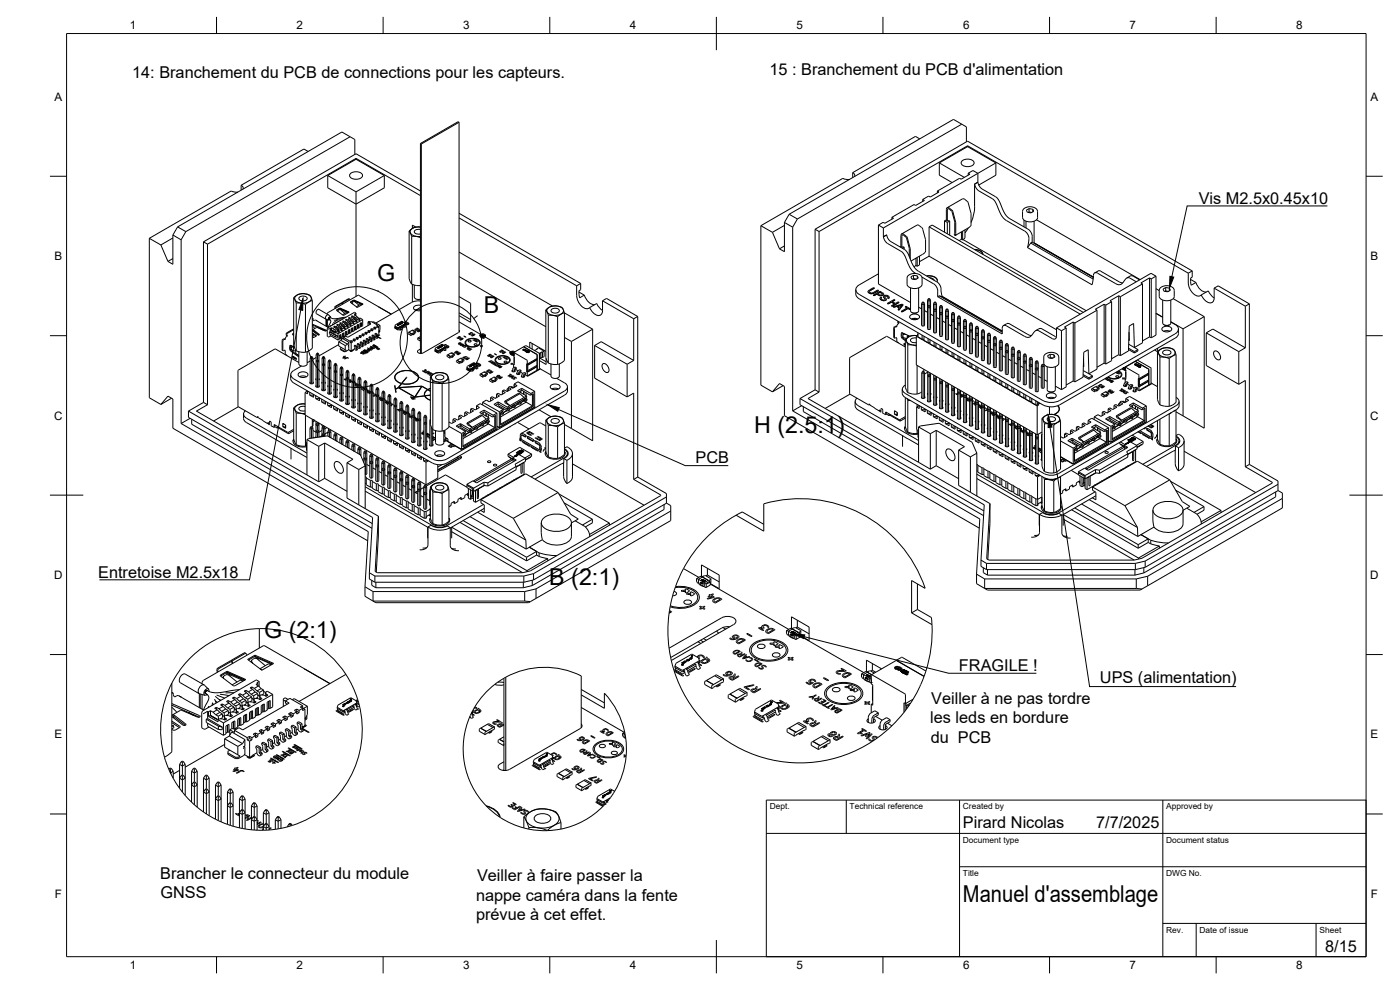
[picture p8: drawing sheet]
<svg xmlns="http://www.w3.org/2000/svg" width="420mm" height="297mm" viewBox="0 0 420 297" stroke-linecap="round" stroke-linejoin="round" font-family="sans-serif">
<defs><g id="words">
<g font-size="7">
<text x="113.2" y="84.4">G</text>
<text x="145.2" y="94.1">B</text>
<text x="226.3" y="129.9">H (2.5:1)</text>
<text x="164.8" y="175.5">B (2:1)</text>
<text x="79.3" y="191.6">G (2:1)</text>
<text x="289" y="270.6">Manuel d'assemblage</text>
</g>
<g font-size="4.9">
<text x="39.7" y="23.5">14: Branchement du PCB de connections pour les capteurs.</text>
<text x="230.9" y="22.5">15 : Branchement du PCB d'alimentation</text>
<text x="359.7" y="61.1">Vis M2.5x0.45x10</text>
<text x="208.8" y="139">PCB</text>
<text x="29.5" y="173.3">Entretoise M2.5x18</text>
<text x="287.8" y="201.3">FRAGILE !</text>
<text x="330.1" y="205">UPS (alimentation)</text>
<text x="279.5" y="211.1">Veiller à ne pas tordre</text>
<text x="279.2" y="216.9">les leds en bordure</text>
<text x="279.3" y="222.8">du PCB</text>
<text x="289" y="248.5">Pirard Nicolas</text>
<text x="329" y="248.5">7/7/2025</text>
<text x="48.1" y="263.7">Brancher le connecteur du module</text>
<text x="48.2" y="269.6">GNSS</text>
<text x="143.2" y="264.4">Veiller à faire passer la</text>
<text x="142.9" y="270.2">nappe caméra dans la fente</text>
<text x="142.9" y="276.1">prévue à cet effet.</text>
<text x="397.7" y="285.7">8/15</text>
</g>
<g font-size="3.5">
<text x="39" y="8.8">1</text>
<text x="89" y="8.8">2</text>
<text x="139" y="8.8">3</text>
<text x="189" y="8.8">4</text>
<text x="239" y="8.8">5</text>
<text x="289" y="8.8">6</text>
<text x="339" y="8.8">7</text>
<text x="389" y="8.8">8</text>
<text x="16.3" y="30.2">A</text>
<text x="411.3" y="30.2">A</text>
<text x="16.3" y="78">B</text>
<text x="411.3" y="78">B</text>
<text x="16.2" y="125.9">C</text>
<text x="411.2" y="125.9">C</text>
<text x="16.2" y="173.7">D</text>
<text x="411.2" y="173.7">D</text>
<text x="16.3" y="221.6">E</text>
<text x="411.3" y="221.6">E</text>
<text x="16.4" y="269.4">F</text>
<text x="411.4" y="269.4">F</text>
<text x="39" y="290.8">1</text>
<text x="89" y="290.8">2</text>
<text x="139" y="290.8">3</text>
<text x="189" y="290.8">4</text>
<text x="239" y="290.8">5</text>
<text x="289" y="290.8">6</text>
<text x="339" y="290.8">7</text>
<text x="389" y="290.8">8</text>
</g>
<g font-size="2.5">
<text x="231" y="242.9">Dept.</text>
<text x="255" y="242.9">Technical reference</text>
<text x="289" y="242.9">Created by</text>
<text x="350" y="242.9">Approved by</text>
<text x="289" y="252.8">Document type</text>
<text x="350" y="252.8">Document status</text>
<text x="289" y="262.9">Title</text>
<text x="350" y="262.9">DWG No.</text>
<text x="350" y="279.9">Rev.</text>
<text x="360" y="279.9">Date of issue</text>
<text x="396" y="279.9">Sheet</text>
</g>
</g></defs>
<!-- layer: Visible -->
<g fill="none" stroke="#000" stroke-width=".3">
<path d="M137.8 36.7l-.3-.2-11.3 6.6M137.8 36.7v62.9M137.8 36.7l-11.4 6.5M288.6 37.3l1.4 .8v4.5M288.6 37.3l-2.4-1.5-49.4 28.5M288.6 37.3l-49.3 28.4M71.4 57.6h-1.3l-.7-.3-24.6 14.2M72.4 55.6v1.5M72.4 55.6a.92 .92 0 0 1 .5 1.1M92.5 45.5l-1.3-.8-18.8 10.9M98.4 52.7v3.7l8.4 4.8 8.5-4.8v-3.7M98.4 52.7l8.4 4.9"/>
<path d="M105.1 41l1.4 .9v4.4M105.1 41l-2.5-1.4-49.3 28.5M105.1 41l-49.3 28.5M105.1 52.2a2.57 2.57 0 0 1 3.7 .3 1.75 1.75 0 0 1-2.4 1.3 1.12 1.12 0 0 1-1.2-.4 1.12 1.12 0 0 1-.1-1.2zM106.8 47.5l19.4 11.2M106.8 47.5v.3M106.8 57.6v31.3M106.8 47.5l-44.5 25.8M106.8 47.8l8.5 4.9M106.8 47.8l-8.4 4.9M115.3 52.7l-8.5 4.9M126.2 43.1l.2 .1"/>
<path d="M126.2 43.1v63M126.2 57.3l-19.4-11.2-45.7 26.5M126.4 43.2v62.9M254.9 53.8h-1.2l-.8-.3-24.6 14.2M255.9 51.8v1.5M255.9 51.8a.92 .92 0 0 1 .6 1.2M276 41.7l-1.3-.8-18.8 10.9M276.9 59.8l.5 .3-2.6 1.5-.5-.2-6.6 3.8M276.9 59.8v.6M281.3 57.3v.6M281.3 57.3l.5 .3-2.6 1.5-.5-.3-1.8 1M281.9 48.9v3.7l3.8 2.2"/>
<path d="M281.9 48.9l7.5 4.3M288.6 48.4a2.57 2.57 0 0 1 3.7 .3 1.75 1.75 0 0 1-2.4 1.3 1.12 1.12 0 0 1-1.1-.4 1.12 1.12 0 0 1-.2-1.2zM290.4 43.7v.3M290.4 43.7l-44.6 25.8M290.4 43.7l66.2 38.3M290.4 44l8.5 4.9M290.4 44l-8.5 4.9M290.6 52l1.4-.8 1.5 .8v2.7M290.6 52l.5 .3-2.6 1.5-.5-.3-6.7 3.8M290.6 52v.5M292.5 55.2l.6 1.4 .7 .7M292.5 55.2v6.8"/>
<path d="M293.5 54.7h.1M293.5 54.7l.5 1.3 .8 .7M293.5 54.7l-1 .5M293.8 57.3l4.5 2.7 .8 1.3 1.5 3.4 .8 1 6.1 3.6a3.7 3.7 0 0 1 1 4.5l-.1 .5M294.7 56.7l4.6 2.7 .8 1.3 1.5 3.4 1 1.2 5.9 3.5 .9 .9a4.2 4.2 0 0 1 .4 3M298.9 48.9v3.7l-5.2 2.9M298.9 48.9l-33.8 19.5M44.8 71.5l3.5 2M44.8 71.5v47.8l3.5 2.1M48.3 73.5l2.1 4.9M51.9 70.5v8.8l-1.5-.9M51.9 70.5l2.5 1.5"/>
<path d="M51.9 71.4l-3.6 2.1M51.9 77.6l-1.5 .8M53.3 68.1l-1.4 2.4M53.3 68.1l2.5 1.4M54.4 72v55.1M55.8 69.5l-1.4 2.5M61.1 72.6l1.2 .7M61.1 72.6v48.1M62.3 73.3v48.1M122.8 69.3v14.3l.7 1.6M122.8 69.3l.4 .6M123.2 69.9l.3 1"/>
<path d="M123.2 69.9l.4 .5 1.3 .5M123.5 70.9h1.4M123.5 70.9v14.3M123.8 68.5l-.7 .8 .1 .6M123.8 68.5a3.1 3.1 0 0 1 2.4-.4h-1zM123.8 68.5l-1 .8M124.8 68.1l-1-.6v1.1M124.9 70.9l1.3 .4M124.9 70.9h1.3M126.2 68.9l-.9-.1a.76 .76 0 0 0-1 .7 .76 .76 0 0 0 1 .7h.9M137.8 65.4l35.3 20.4M137.8 64l36.5 21.1"/>
<path d="M137.8 75.6l28 16.2M228.3 67.7l3.5 2M228.3 67.7v47.9l3.5 2M231.8 69.7l2.1 5M235.4 66.7v8.8l-1.5-.8M235.4 66.7l2.5 1.5M235.4 67.6l-3.6 2.1M235.4 73.8l-1.5 .9M236.8 64.3l-1.4 2.4M236.8 64.3l2.5 1.4M237.9 68.2v55.1M239.3 65.7l-1.4 2.5"/>
<path d="M244.6 68.8l45.8-26.4 67.4 38.9M244.6 68.8l1.2 .7M244.6 68.8v48.2M245.8 69.5v48.2M263.6 67.5l1.5 .9M263.6 67.5v17.7l9.7 5.6M265.1 68.4v2.6M265.1 71h.1M265.1 71l.3 1 .6 .8 4.9 3 .8 1.3 1.5 3.4 1.6 1.5M266.1 70.5h.1M266.1 70.5l.3 .9 .6 .8 4.4 2.6M266.1 70.5l-1 .5"/>
<path d="M267.7 65.2v.6M267.7 65.2l.5 .3-2.7 1.5-.5-.3-1.4 .8M270 74h.4M270.4 70.7v3.3M270.4 74l.3 .2M270.4 70.7l.1-.4 .4-.2 1.1 .8M270.6 70.2l4.6-2.7h.5l1.2 1.1 .8 3.2M270.7 70.9v3.3M270.7 74.2l.3-.2 .4 .2M271.3 70.6l.8 .8a10.5 10.5 0 0 1 .8 5.6M271.3 70.6l-.5-.1-.1 .3M271.4 74.2v.6"/>
<path d="M271.4 74.2l-.6 .3M271.4 74.8l.9 .9 1.4 3.3 1.1 1.8 6.3 3.7a4.6 4.6 0 0 1 1.5 3.7l.2 .8M272 70.9l.3 .5 .8 3.1M273.2 74.5v3.2M274.9 77.5v2.2l.4 .2M274.9 79.6l-.6 .4M275.3 77.3v2.6M275.9 76.8v2.7l-.6 .4M276.8 76.4l-3.4 1.9M277.8 71.8v3.6l-1 1M278.8 76.9l38.3 22M278.8 76.9l-2.9 1.6"/>
<path d="M278.8 68.1v8.8M278.8 68.1l1-.6 45.3 26.2M278.8 68.1l45.4 26.2M283.5 66.3v3.4M283.5 66.3l.8 .4M284 62.8v3.4M284 66.2l-.2-.2-.3 .3M284 66.2l.3 .1M284 62.8l.2-.4 .3-.1 1.2 .7M284.2 62.3l4.9-2.7 1.3 .9 .2 .4a12.9 12.9 0 0 1 .8 6.6l-.1 .3M284.3 66.7v3.5M284.3 66.3l.3-.2 .4 .2"/>
<path d="M284.9 62.8l.8 .7a13 13 0 0 1 .8 6.5v.1M284.9 62.7l-.4-.1-.2 .4v3.3M285 66.3l-.7 .4M285 66.3v4.3M285.7 63l.3 .5 .8 3.1M286.4 70.2h.1M286.5 70.1l.1 .5M286.7 70.5h.1M286.8 66.6l-.1 3.8M288.5 69.6v2.2l.4 .2M288.6 71.7l-.8 .5M288.9 69.4v2.6"/>
<path d="M289.1 71.9l36.9 21.3M289.1 71.9l-.2 .1M289.6 69v2.3l-.5 .6M290.6 68.4l-1 1.5M291.3 67.8l-4.4 2.7-.3 .1 .1-.1M291.3 67.8h.1M292.5 74.8l.6 .1a1.98 1.98 0 0 1 1.9 1.4 2.24 2.24 0 0 0-2.4-1.4M292.5 62l-.2 2-.9 2.7M307.3 62.6a2.53 2.53 0 0 1 4.1 .8v1.9a2.6 2.6 0 0 1-3.8 .9l-.7-.9v-2zM307.3 66v2.1M307.9 66.4v2M308.4 74.3l19.3 11.1 .3-1.4a2.57 2.57 0 0 1 .7-2.2l.7 .2"/>
<path d="M308.8 62.6v1M308.8 62.6l1.1 .2M308.8 62.6l-.8 .5 .3 .6 1.1 .2 .8-.5-.3-.6M308.8 63.6l.9 .1M308.8 63.6l.1 .2M308.8 63.6l-.2 .1M309.3 72.9l18.8 10.8M309.3 72.9l-.9 1.4M309.8 72.7l18.3 10.5M309.8 72.7l-.5 .2M309.9 62.8v.8M310.3 66.4v6.6"/>
<path d="M310.3 72.9l17.8 10.2M311.1 65.9l31.1 18M86.3 100l-.2 .4 .2 .4M88.1 89.3v14.3l.8 1.6M88.1 89.3l.4 .6M88.1 98.7l-2.1 1.2-.1 .4 .2 .6M88.1 100l-.3 .3 .3 .3M88.1 98.9l-1.8 1.1M88.5 89.9l.4 1M88.5 89.9l.5 .6 1.3 .5M88.9 90.9h1.4M88.9 90.9v14.3"/>
<path d="M89.2 88.5l-1.1 .8M89.2 88.5l-.7 .8v.6M89.8 89.3a1.54 1.54 0 0 1 2.4 .3 1.45 1.45 0 0 1-2.5 0zM90.3 90.9l1.4 .4M91.6 88.2a3.2 3.2 0 0 0-2.4 .3M91.6 88.2a1.52 1.52 0 0 1 1.7 1M91.6 88.2l.9 .2 .9 .8M91.6 88.2l-1.1-.1-1.3 .4M91.7 91.3v14.4M93.3 89.2l.4 1M93.4 89.2a1.68 1.68 0 0 1-2.1 1.8h-1M93.7 97.8l.8 .8"/>
<path d="M93.7 90.2v14.3l-.7 .6-1.3 .6M93.7 90.2l-1 .4-1 .7M93.7 95.7h.1M93.7 97.3l4.3 1.8-.4 .2M93.7 99.9l1.2 .7v.3M93.7 95.6l.2 .1M93.7 97.5l4.2 1.8M93.7 99.2l1.7 1.3M93.7 95.7l.5 .6 .5-.2 3.8 2.1M93.8 97.5l-.1 .1M93.8 99h.2M93.8 99l.2 .2"/>
<path d="M93.8 99h-.1M93.8 98.9l1.3-.7 2.5 1.1M94 99.2h.1M94 99.2l-.1 .1 .1-.1M94 99l1.8 1.4-.4 .1M94 99v.2M94 99.2l1.7 1.3M94.9 96.1l.2 .2M95 94.1l2.8 1.7M95 94.1a.87 .87 0 0 1 .7-1.3l3.5 2.3M96.2 98.6l.8 .3M96.2 98.6h.1"/>
<path d="M97.1 99v.1M97.8 95.8v2.1M97.9 95.8l.8 .2M98 95.8v2.1M98.3 94.1v.2M98.3 95.9v2.2M98.4 98.3l-.2 .4v2.1M98.5 93.7l-.2 .4M98.6 94.5a.8 .8 0 0 0-.8 .4 .8 .8 0 0 0 .1 .9M98.9 99.6v.5l1.8 1M98.9 99.6l1.8 1.1M99.1 96l-.3-.3a.98 .98 0 0 1 0 1.8l-.3 .8"/>
<path d="M99.1 98.4l-.7 .4M99.1 98.4l.1 .1M99.1 98.4v1.1M99.1 99.5l-.2 .1M99.1 99.5l2.2 1.3M99.2 99.2l1.4 .8v-.3M99.2 98.5v.7M99.3 97.6v.2M99.3 97.7l-.2 .2M99.3 95.4v-.2a.45 .45 0 0 0-.7 .2 .45 .45 0 0 0 .2 .6l.2-.1M99.5 99l1 .6M99.5 99l-.3 .2"/>
<path d="M99.5 98.3l-.3 .2M99.5 98.3l.4 .3M99.5 98.3v.7M99.5 99h.1M99.8 97.1l.1 .3M99.8 97.1v.4M99.9 98.6l.4 .3M100.1 96.6l.3 .6M100.2 96.8l.3 .3M100.2 96.2l.8 .6M100.3 98.9l.4 .3M100.4 97.8l-.3 .2 .4 .2"/>
<path d="M100.4 97.8l.4 .3M100.4 97.8v.3M100.4 96l1.2 .4M100.5 99.6l.2 .1M100.5 98.2l-.6 .4M100.5 98.2l.4 .4M100.6 99.7l.3-.2 .8 .2M100.6 99.7l.9 .4M100.7 91.9l-.2 .3 .1 .3M100.7 99.2v.4M100.8 98.1l.4 .3M100.8 92l-.1 .5"/>
<path d="M100.8 96.7l.3 .1M100.9 95.8l1.4 .3M100.9 98.6l-.6 .3M100.9 98.6l.4 .2M101 93.1l1.9 1.5h.3M101 93.1h.1M101.2 98.4l.4 .2M101.3 98.8v.6l-.3 .2M101.3 97.3l-.3 .2 .4 .2M101.3 97.3l.4 .2M101.3 98.8l-.6 .4M101.3 97.3v.3"/>
<path d="M101.3 99.1h.1M101.3 99l.1 .1M101.4 99.1l.2 .1M101.4 97.7l-.6 .4M101.4 97.7l.4 .4M101.5 93.2l-.1 .2M101.6 98.6v.5M101.6 99.1l.1 .6M101.6 99.1l1 .1M101.6 99.1l.1 .3M101.7 99.4l.3 .2-.3 .1M101.7 99.4v.3"/>
<path d="M101.7 97.5l.4 .4M101.8 98.1l.4 .2M101.8 98.1l-.6 .3M101.8 92.7l2.7 1.1M102 92.6h.1M102 92.6l2.7 1.1-2.7-1.1M102 92.6l-1 .5M102 92.4l-1 .7M102 92.4v.2M102 92.4l2.8 1.2-1.6 1M102.1 97.9l.3 .2M102.2 98.3v.6l-.3 .1"/>
<path d="M102.2 96.8l-.3 .2 .4 .2M102.2 96.8l.4 .2M102.2 98.3l-.6 .3M102.2 96.8v.3M102.2 98.5l.1 .1M102.3 98.6h-.1M102.3 98.6l.2 .1M102.3 97.2l-.6 .3M102.3 97.2l.4 .4M102.3 93l1.2 1M102.3 93l-.3-.1-.4 .2-.1 .4M102.4 92.9l-.2 .1"/>
<path d="M102.4 98.1l.1 .5M102.5 98.6l.1 .6M102.5 98.6l.1 .3M102.5 98.6l.9 .1M102.5 93l-.1 .1M102.6 98.9l.2 .2-.2 .1M102.6 97l.4 .4M102.6 98.9v.3M102.6 90.8l.2 .1M102.6 90.8v.1M102.7 97.6l-.6 .3M102.7 97.6l.4 .2"/>
<path d="M102.7 90.9l.1 .4M102.7 90.9l-1.9 1.1M102.7 90.9l-2.1 1M102.8 90.9l.1 .3M103 100v1l.3 .2M103 97.4l.3 .2M103 95.6l-1.2 .1M103 96.3l-.2 .1 .4 .3M103 96.3l.4 .2M103 96.3v.3M103.1 97.8v.5l-.3 .2M103.1 97.8l-.7 .3"/>
<path d="M103.1 98.1h.1M103.1 98l.1 .1M103.2 98.1h-.1M103.2 98.1l.2 .1M103.2 96.7l-.6 .3M103.2 96.7l.4 .4M103.3 97.6l.1 .5M103.4 98.1v.6M103.4 98.1l.9 .1M103.4 98.1v.3M103.4 98.4l.3 .2-.3 .1M103.4 96.5l.4 .4"/>
<path d="M103.4 98.4v.3M103.6 97.1l-.6 .3M103.6 97.1l.3 .2M103.8 99.5v1M103.8 96.9l.4 .2M103.9 95.2l-3.2 .4-1.8-.3-.1 .4M103.9 97.3l.1 .5-.3 .2M103.9 95.8l-.2 .1 .4 .2M103.9 95.8l.4 .2M103.9 97.3l-.6 .3M103.9 95.8v.3M103.9 97.5h.2"/>
<path d="M104 97.5h.1M104.1 97.5l.1 .1M104.1 96.1l-.7 .4M104.1 96.1l.4 .4M104.2 97.1l.1 .5M104.2 97.6l.1 .6M104.2 97.6l1 .1M104.2 97.6l.1 .3M104.3 97.9l.3 .2-.3 .1M104.3 96l.4 .4M104.3 97.9v.3M104.4 93.9l-.5-.1-1.1 .7"/>
<path d="M104.5 96.5l-.7 .4M104.5 96.5l.3 .3M104.7 89.7h.1M104.7 89.6l-2.1 1.2M104.7 96.4l.4 .2M104.7 99v1M104.8 96.8l.1 .5-.4 .2M104.8 95.3l-.2 .1 .3 .2M104.8 95.3l.4 .2M104.8 96.8l-.6 .3M104.8 95.3v.3M104.9 97h.1"/>
<path d="M104.9 97l.2 .1M104.9 95.6l-.6 .4M104.9 95.6l.4 .4M105 90l-.3-.3-1.9 1.2M105.1 90.6l1.1-.6 2.8 1.2-1.8 1.1zM105.1 96.6l.1 .5M105.1 97.1l.1 .6M105.1 97.1l1 .1M105.1 97.1l.1 .3M105.2 97.4l.3 .1-.3 .2M105.2 97.4v.3M105.2 95.5l.4 .4"/>
<path d="M105.3 96l.4 .3M105.3 96l-.6 .4M105.6 95.9l.4 .2M105.6 98.5v1M105.6 99.5h.2M105.6 99.5l-.2 .1M105.7 90.8l-.1 .2M105.7 96.3v.5l-.3 .2M105.7 94.7l-.2 .2 .3 .2M105.7 94.7l.4 .3M105.7 96.3l-.6 .3M105.7 94.7v.3"/>
<path d="M105.7 96.5h.1M105.7 91l.2 .2M105.8 96.5h.1M105.8 96.5l.2 .1M105.8 99.5v-1.2l-.4 .3v1.2l-.5 .2M105.8 95.1l-.6 .4M105.8 95.1l.4 .4M106 96.1v.5M106 96.6l.1 .6M106 96.6l1 .1M106 96.6l.1 .3M106 90.5l-.3 .2 .1 .3"/>
<path d="M106.1 90.5l.5 .1 1.1 1M106.1 96.9l.3 .1-.3 .2M106.1 95l.4 .4M106.1 96.9v.3M106.1 90.2l2.7 1.2M106.2 90.2l2.6 1.1M106.2 90.2l-1 .5M106.2 90v.2M106.2 95.5l-.6 .4M106.2 95.5l.4 .2M106.3 93.8l-7.9 4.5M106.4 93.8l.4 .1"/>
<path d="M106.5 93.7h-.2M106.5 97.9v1.1M106.5 99h.2M106.5 95.4l.4 .2M106.5 99l-.2 .1M106.6 95.7v.6l-.3 .2M106.6 95.7l-.6 .4M106.6 96h.1M106.6 94.2l-.3 .2 .4 .2M106.6 94.2v.4M106.6 90.5h-.1M106.7 96h.1"/>
<path d="M106.7 96l.2 .1M106.7 99v-1.2l-.4 .3v1.2l-.5 .2M106.7 94.6l-.6 .4M106.7 94.6l.4 .4M106.8 90.5l-.2 .1M106.8 93.9l-.3 .3h.1M106.8 93.9v.8M106.9 95.6v.5M106.9 96.1l.1 .6M106.9 96.1l1 .1M106.9 96.1l.1 .3M107 92.1h.1"/>
<path d="M107 96.4l.3 .1-.3 .2M107 96.4v.3M107 92.1l.3 .1M107.1 95l.4 .2M107.1 95l-.6 .4M107.4 98.5h.2M107.4 97.4v1.1M107.4 98.5l-.3 .1M107.4 88.6l-8.9 5.2M107.5 88.6l9.9 5.7M107.5 95.4l.3 .2M107.5 95.2v.6l-.3 .2"/>
<path d="M107.5 95.2l-.6 .4M107.6 98.5v-1.2l-.5 .3v1.1l-.4 .3M107.8 95.6l.1 .6M107.8 95.6l.2-.2 .8 .5M107.8 95.6l.1 .2M107.9 95.8l.2 .2-.2 .2M107.9 95.8v.4M108.3 96.9v1.1M108.3 98h.2M108.3 98l-.3 .1M108.5 98v-1.2l-.5 .3v1.1l-.4 .3M108.6 91.4l-.4-.1-1.3 .7"/>
<path d="M108.8 95.9v1.9l-.3 .2M108.8 95.9l-7.3 4.2M109.8 99.6v.3M109.8 99.6l-.3 .2 .3 .2M109.8 99.6l.4 .2M109.8 99.9l.4 .2M109.8 99.9l-.1 .1M110.2 99.8v.3M110.4 96.7l.4 .2M110.7 99.5v.4l.3-.3M110.7 99.5l-.5 .3M110.7 99.1v.3"/>
<path d="M110.7 99.1l-.4 .2 .4 .2M110.7 99.1l.3 .2M110.7 99.4l.3 .2M110.7 99.4l-.1 .1M110.8 96.9v.3l.2 .2M110.8 96.9l.5 .3-6.9 4-.6-.3-.7 .4M110.8 96.9l.6-.4 1.9 1.1M111 99.3v.3M111.1 96.6l-.4-.2-.3 .1v1.2M111.6 99v.3l.3-.2M111.6 98.6v.3M111.6 99l-.6 .3"/>
<path d="M111.6 98.6l-.4 .2 .4 .2M111.6 98.6l.3 .2M111.6 98.9l.3 .2M111.6 98.9l-.1 .1M111.8 96.7l.3-.2 1.9 1.1M111.9 98.8v.3M112.5 98.5v.3l.3-.2M112.5 98.1v.3M112.5 98.5l-.6 .3M112.5 98.1l-.4 .2 .4 .2M112.5 98.1l.3 .2M112.5 98.4l.3 .2"/>
<path d="M112.5 98.4l-.1 .1M112.8 98.3v.3M113.3 97.6v.3M113.3 98v.3l.4-.2M113.3 98l-.5 .3M113.3 97.6l-.3 .2 .3 .2M113.3 97.9l.4 .2M113.3 97.9h.1M113.6 92.1h-.1M113.7 98.1v2.4M113.9 99.1h.1M114 99.1v.5l-.3 .1"/>
<path d="M114 97.6v1.3l-.3 .6 .3-.1M114 97.6l-.5 .4M118.4 98.4l1 .6M118.4 98.3v.1M118.5 98l1 .5M118.5 98l.2 .3M118.5 97.8l.9 .5M118.5 97.8v.2M118.5 97.8h.1M118.6 97.8h.1M118.6 98h.1M118.6 98.2l-.2 .1"/>
<path d="M118.6 97.5l-.1 .3M118.7 98.3l.7 .4 .3-.1M118.7 98.3l.8 .6M119.3 97.7h.2M119.4 97.6l.1 .1zM119.4 97.5h.1M119.4 97.4v.1M119.4 97.4h.1M119.4 98.3h.1M119.4 98.5h.1M119.5 97.5h.1M119.5 98.5h.1"/>
<path d="M119.5 98.3h.1M119.5 97.3v.1M119.5 97.3h.2M119.5 97.4l.1 .1M119.5 98.9l-.1 .1M119.5 97.4h.2M119.5 97.3l.1 .1M119.5 97.3l.2 .1M119.6 97.5h-.1M119.6 97.5h.1M119.6 97.4h.1M119.6 98.4l.4 .6"/>
<path d="M119.6 98.4h.1M119.6 98.4l-.1 .1M119.6 97.3h.1M119.7 97.4h.1M119.7 97.3v.1M119.7 97.3h.1M119.7 97.2l.2 .1M119.7 97.2v.1M119.7 97.3l.1 .1M119.8 97.2h.1M119.8 97.2l-.2 .1M119.9 98.2h.1"/>
<path d="M119.9 98.2l.1 .2M119.9 97.3h.1M119.9 97.2h.1M119.9 97.1h.1M120 97.2h.1M120 97.2h-.1M120 99h.1M120 97.1h.1M120 97.1h-.1M120 97.1l.1 .1M120 98.4l.2 .5M120 97l.1 .1"/>
<path d="M120.1 97h.1M120.1 97.2h.1M120.1 97v.1M120.1 97.1h.1M120.1 97.1v.1M120.2 97v.1M120.2 97.1h.1M120.2 97h.1M120.2 97.1h-.1M120.2 97.2h-.1M120.2 98.5l.8-.4zM120.2 97.1l-.1 .1"/>
<path d="M120.2 98.9h.1M120.2 97l.1 .1M120.2 98.9l-.2 .1M120.3 98.6h-.1M120.3 96.9h.1M120.3 96.9l.1 .1M120.3 97h.1M120.3 97h-.1M120.4 96.9h.1M120.4 96.8l.2 .1M120.4 96.9v.1M120.4 96.9l.1 .1"/>
<path d="M120.4 96.8h.1M120.5 96.9v.1M120.5 96.9l-.1 .1M120.5 97h.1M120.5 96.9h.1M120.5 96.6h.1M120.5 96.4l-1.9 1.1M120.5 96.4h.1M120.6 96.8v.1M120.6 96.8h-.2M120.6 96.8h.1M120.6 96.8l-.1 .1"/>
<path d="M120.6 96.4l.7 .4M120.6 96.9h.1M120.9 97.6l.4 .6M120.9 97.6h.1M120.9 97.6l-1 .6M121.1 97.8l-1.1 .6M121.2 97.4h.1M121.2 97.4l.2 .2M121.3 98.2h.1M121.3 96.8h.1M121.3 96.8l.2 .3M121.4 97.6l.1 .4"/>
<path d="M121.4 97.6l.2 .2M121.4 97h.1M121.4 97.3h.1M121.4 97.2h.1M121.4 97.2l-1.9 1.1M121.4 97.3l-.1 .1M121.5 97.3l.1 .4M121.5 97.2v.1M121.5 97.1v.1M121.5 97.3h.1M121.5 98h.1M121.6 98.1h.1"/>
<path d="M121.6 98v.1M121.6 98.1l-.3 .1M121.6 96.5l.2 .1-.5 .2M121.6 96.5l.5 .2-.7 .2h.2M121.6 96.9l-.2 .1M121.8 97.2v.1M121.8 97.3l.2 .1M122.3 96.9l-.6 .3 .1 .2 .4 .1 .5-.3M122.3 96.9h.1M122.3 97h.1M122.3 97l-.5 .2M122.3 96.8h.2"/>
<path d="M122.3 97l.3 .1M122.5 96.8v.1M122.5 97h.1M122.5 99.9v.2M122.5 96.9l.2 .3M122.5 97v.1M122.5 97l.1 .1M122.5 97.1h.1M122.6 97.1h.1M122.6 97.1l-.6 .3M122.7 99.7l-.2 .1M122.7 99.7l.8 .5"/>
<path d="M122.7 99.7h.1M122.7 97.2h.1M123.5 85.2l1.4 .4 1.3 .1M123.7 99.1l.2-.1 .8 .5M123.7 99.1h.1M123.8 85.3v5.3M123.9 99h.1M124.3 85.5l.1 3.9 .8 .4h1M124.5 98.9h.1M124.5 99.9l-1 .6M124.5 99.6h.1M124.5 99.6l-1 .6"/>
<path d="M124.5 99.6l-.8-.5-1 .6M124.5 100h.1M124.5 99.9h.1M124.7 98.8l.3 .3-.5-.2M124.7 98.8h.1M124.7 99.5l-.1 .5M124.8 99.5l-.3 .1M125.3 99.1l-.1 .3M125.3 99.2l.5 .1h-.5M125.3 99.1h.4M125.4 99.2v.1M125.7 98.7l-.5-.3 .2 .3-.9 .2"/>
<path d="M125.7 98.7l-1 .1M125.7 99.1h.1M125.8 98.9l-.1 .2M125.8 98.8v.4l.4-.1M126.2 99.2l-.7 .4-.3-.2M126.2 92.8l-1.7 .2M126.2 91.6a1.34 1.34 0 0 0-2 1.1l.8 .5h1.2M126.2 90.3h-1.5l-1.2 .5-10.7 6.1M137.8 89l3.4 2v5.7l-3.4-2M137.8 96.6l6.5 3.7M137.8 93.9l3.4 2M137.8 83l26 15"/>
<path d="M137.8 99.1l.1 .5-.3 .2-10.6 6.1-.7 .2-.7-.2-.3-.4 .3-.4M141.1 100h.1M141.4 99.9l-.3 .1M141.4 99.9h.1M141.4 99.9l.4 .2a.44 .44 0 0 0-.3-.3 .44 .44 0 0 0-.5 .2l-.3 .1M163.8 93v14.3l.7 1.6M163.8 93l.7 1.6M164.5 94.6h1.4M164.5 94.6v14.3M164.8 92.2l-1 .8M164.8 92.2a1.12 1.12 0 0 0-.7 1.1 1.12 1.12 0 0 0 .9 1l1 .3M165.4 92.9a1.54 1.54 0 0 1 2.5 .3 1.45 1.45 0 0 1-2.5 0z"/>
<path d="M165.8 91.8h1.4M165.8 91.8l-1 .4M165.9 94.6l1.4 .4M167.2 91.8l.4 .1a2.01 2.01 0 0 1 1.8 1.9M167.3 91.8h-1.1l-1.4 .4M167.3 91.8a1.48 1.48 0 0 1 1.7 1.9l-.6 .5M167.3 95v14.4M168.4 94.2l-1.1 .8M168.4 94.2l-.9 .4h-1.5M169.4 93.8v14.4l-1 .8-1.1 .4M169.4 93.8l-1 .4M169.4 93.9l8.5 4.9"/>
<path d="M173.1 85.8v2.9a4 4 0 0 0 3.2 3.9l2.8-1.6 .7 1.3 1 .9M173.8 87.6l1.5 .9M174.3 85.1v1.8l-.5 .3 .2 2.2M174.3 85.1l-1.2 .7M175.3 88.5l-1.4 .9M175.4 88.5a3.6 3.6 0 0 0 3.1 2.9M177 92.3a3.1 3.1 0 0 0 3.1 2.3 1.43 1.43 0 0 0 .7-1.4M177.9 98.8v33.5l-8.5-4.9M177.9 98.8l-6.4 3.7M180.8 90.2l1.2-.7 9.4 5.5M180.8 90.2v3M180.8 90.2l9.4 5.4"/>
<path d="M190.2 95.6v12.5M191.4 95v48.1M191.4 95l-1.2 .6M256.8 86.9a2.3 2.3 0 0 0 .7 2.5l55.5 32.1a5.6 5.6 0 0 0 5 0l35.3-20.5a2.35 2.35 0 0 0 .4-2.3M260.5 87.5l.4 .5M260.9 88l1 .1M260.9 87.9l1 .2M262.1 88.6l.2 .1M262.4 86.4l-1.5 1.1M262.4 86.4l-.2-.1-1.6 .9a.38 .38 0 0 0-.1 .5 .38 .38 0 0 0 .4 .2M262.4 86.4l-1.1 .7a.43 .43 0 0 0-.4 .6 .43 .43 0 0 0 .6 .2l.8-.2M262.5 87.8l-.5 .3"/>
<path d="M263.1 88.2l.5 .3M263.1 88.2l-.8 .5M263.6 82.2l-5.7 3.3a1.51 1.51 0 0 0-1.1 1.4 1.51 1.51 0 0 0 1.1 1.4l55.1 31.9 2.1 .6 1.5-.1 1.4-.5 34.6-20a1.52 1.52 0 0 0 1.1-1.4 1.52 1.52 0 0 0-1.1-1.5l-1.2-.7 3.6 2.1M263.7 87.2l-1.7 .9M263.7 87.2l-.3-.2-1.1 .7M263.7 87.2h.1M264.1 89.5l.1 .3M264.1 87.7l-.7 .4 .8 .4 .6-.2M264.1 87.7l-.7 .4M264.1 87.7l.5 .3M264.1 87.7h.1M264.2 89.7l.3 .3z"/>
<path d="M264.5 89.5h.1M264.5 90l.4 .2M264.6 87.9l.2 .3M264.6 88l.2 .2M264.6 89.3l-.1 .2M264.6 89.3a.59 .59 0 0 0 .3 .7 .59 .59 0 0 0 .7-.1v-.2M264.6 89.3h-.4v.4M264.6 89.3h.1M265 90.2h.4M265.1 89h.1M265.1 89v.2M265.1 89.2l.5 .5"/>
<path d="M265.1 89.1l.5 .5M265.2 88.4l-.1-.4-1-.6-2 1.2M265.2 88.4l-.9 .3-.7-.2M265.2 88.4l-.1 .1a1.3 1.3 0 0 1-1.5 0M265.2 88.2v.1M265.2 88.2v.2M265.6 88.9h.7M265.6 88.9l.4 1M265.6 88.8l.7 .1M266 89.9l-.6 .3M266 89.8v.1M266 89.8h.1"/>
<path d="M266.3 91l.3 .2M266.3 91v.1M266.4 89.4l.2 .2M266.4 89.4h.1M266.5 89.2l-.1 .2M266.5 88.8l.4 .4-.3 .4M266.5 89.1l-.2-.2 .2 .3M266.6 88.7l-.3-.1a.75 .75 0 0 0-1.2 .5M266.6 91.2h.1M266.9 89.2l-.3 .4M266.9 89.2h.1M267.5 90.6l-.9 .6"/>
<path d="M267.5 90.7l1 .5M267.5 90.6l1 .6-1 .5M267.5 90.6v.1M267.5 91.8l.3 .1M267.5 91.7l.3 .2M267.5 91.7v.1M267.8 90.5l1 .5 .8-.4 .2 .1M267.8 91.9h.1M268 92l.3 .2M268 92l.3 .1M268.2 98.4v2.8M268.3 92.1v.1"/>
<path d="M268.4 98l-.2 .4M268.6 90l-.8 .5M268.6 90l-.2-.1-2.1 1.1M268.7 98.1l-.3 .4v2.8l.3 .1M268.7 98.1l-.1 .1M269.1 91.9v.1M269.1 92l.8 .4M269.1 92l-.8 .2M269.1 91.9l-.8 .2M269.1 91.9l.8 .5-.4 .4M269.1 97.9l.1 .2h-.5M269.1 97.9l-.7 .1"/>
<path d="M269.4 91.8l1.3-.3-.7 .7zM269.4 96.5l.3 .6M269.4 96.3v.2M269.5 92.8l.3 .3M269.5 92.8l.3 .2M269.6 96.4l.2 .6M269.8 93v.1M269.8 97l-.4 .4-.3 .5M269.8 90.7l-2 1.2M270.5 93.4l.2 .2M270.6 91.5l-1.2 .3M270.7 93.6h.1"/>
<path d="M271 91.4l-1.2 1.7M271 91.4l-1.2 1.6M271 91.4l-.2-.1-2.8 .7M271.6 92l.6 .4M271.6 92l.3-.1 1.4 .8M271.6 92l.6 .4-1.7 1M272.5 92.5l.6 .4M272.5 92.5l-1.8 1.1M272.5 82.7a2.63 2.63 0 0 1 4.2 .7v1.9a2.6 2.6 0 0 1-3.8 .9l-.7-.9v-1.9zM273.1 92.9h.1M273.1 94.7a1.95 1.95 0 0 1 2.9 .2 1.67 1.67 0 0 1-2.9 .6zM273.3 86.4v6.9a1.4 1.4 0 0 0 2.4 0v-6.9"/>
<path d="M273.5 95.7l1.2-.2 .8 .2M273.7 93.8l.8 .2 .8-.2M274.1 95.5v.2M274.1 95.7l.5 .2M274.2 82.6l1.1 .2M274.2 82.6l-.8 .5 .3 .6 1.1 .2 .8-.5-.3-.6M274.2 83.6l.8 .1M274.2 83.6l.1 .2M274.2 83.6l-.3 .2M274.2 82.6v1M274.2 95.7l.6 .2M274.5 95.5l.6 .3"/>
<path d="M275.3 82.8v.8M275.5 99.9v1.2l1.2 .7M275.7 92.2l.9 .5M276.6 91.1l.4 .3 .5-.3M276.7 83.1l3.4 2M276.8 90.7h.5M276.8 90.7l.2 .2M276.8 90.7l-.2 .4M277 90.9v6.9l-.4-.2v-6.5M277.3 90.7l-.3 .2M277.3 90.7l.2 .4M277.5 93.2l.9 .5"/>
<path d="M277.5 91.1v6.5M277.5 97.6l-.5 .2M278.1 82.8a2.53 2.53 0 0 1 3.2 1.5l-.1 .3M278.2 82.8a2.72 2.72 0 0 1 3.1 1.4M278.4 90.1v8.5l.4 .3M278.4 90.1l.4 .3 .5-.3M278.6 89.7l.2 .1M278.6 89.7l-.2 .4M278.6 89.7h.5M278.6 91.8l-.2 .4 .4 .2 .5-.2-.2-.4M278.6 91.8l.2 .1M278.8 89.8v1.8"/>
<path d="M278.8 91.9v7M278.8 91.6l-.2 .2M278.8 91.6l.3 .2M279 83.3a1.44 1.44 0 0 1 1.4 .8M279.1 89.7l.2 .4M279.1 89.7l-.3 .1M279.1 91.8l-.3 .1M279.3 90.1v8.5l-.5 .3M279.3 94.2l.9 .5M280.2 85.1l.9 1a4.2 4.2 0 0 1 .3 2.9M280.2 91.1v8.6l.4 .2M280.2 91.1l.4 .3 .5-.3"/>
<path d="M280.4 90.7l.2 .2M280.4 92.8l.2 .1M280.4 90.7h.5M280.4 90.7l-.2 .4M280.4 92.8l-.2 .4 .4 .3 .5-.3-.2-.4M280.6 90.9v1.8M280.6 92.9v7M280.6 92.7l-.2 .1M280.6 92.7l.3 .1M280.9 90.7l-.3 .2M280.9 90.7l.2 .4M280.9 92.8l-.3 .1"/>
<path d="M281.1 91.1v8.6l-.5 .2M281.1 95.3l.9 .5M281.4 89l19.4 11.2v-1.7a.79 .79 0 0 1 .4-.8 .79 .79 0 0 1 .9 .1l5.8 3.3a1.55 1.55 0 0 0 2-.8l.4-.6a1 1 0 0 1 1.5-.4l4 2.3a.77 .77 0 0 0 .8 .1 .77 .77 0 0 0 .5-.7M281.9 88.7l.9 .3M281.9 88.8l-.5 .2M281.9 88.8l18.9 10.9M282 92.2v8.5l.4 .3M282 92.2l.4 .2 .5-.2M282.1 93.8l-.1 .4 .4 .3 .5-.3-.2-.4M282.1 93.8l.3 .2M282.1 91.8l.3 .1M282.1 91.8l-.1 .4"/>
<path d="M282.1 91.8h.6M282.4 93.7l.3 .1M282.4 91.9v1.8M282.4 94v7M282.4 93.7l-.3 .1M282.7 93.8l-.3 .2M282.7 91.8l.2 .4M282.7 91.8l-.3 .1M282.8 88.9l18 10.4M282.8 89l18 10.4M282.9 92.2v8.5l-.5 .3M282.9 96.3l.9 .5"/>
<path d="M283.8 93.2v8.5l.4 .3M283.8 93.2l.4 .3 .4-.3M283.9 92.8l.3 .1M283.9 94.9l.3 .1M283.9 94.9l-.1 .4 .4 .3 .4-.3-.1-.4M283.9 92.8h.6M283.9 92.8l-.1 .4M284.2 94.7l.3 .2M284.2 94.7l-.3 .2M284.2 92.9v1.8M284.2 95v7M284.5 94.9l-.3 .1"/>
<path d="M284.5 92.8l-.3 .1M284.5 92.8l.1 .4M284.6 93.2l.1 8.5-.5 .3M284.6 97.4l1 .5M285.6 94.2v8.6l.4 .2M285.6 94.2l.4 .3 .4-.3M285.7 93.8l.3 .2M285.7 93.8l-.1 .4M285.7 93.8h.6M285.7 95.9l-.1 .4 .4 .3 .4-.3-.1-.4M285.7 95.9l.3 .2M286 94v1.8"/>
<path d="M286 96.1v6.9M286 95.8l-.3 .1M286 95.8l.3 .1M286.3 93.8l.1 .4M286.3 93.8l-.3 .2M286.3 95.9l-.3 .2M286.4 94.2l.1 8.6-.5 .2M286.4 98.4l.9 .5M287.3 95.3l.1 8.5 .4 .3M287.3 95.3l.5 .3 .4-.3M287.5 97l-.2 .4 .5 .2 .4-.2-.1-.4M287.5 94.9h.6"/>
<path d="M287.5 97l.3 .1M287.5 94.9l.3 .1M287.5 94.9l-.2 .4M287.8 95v1.8M287.8 97.1v7M287.8 96.8l.3 .2M287.8 96.8l-.3 .2M288.1 94.9l-.3 .1M288.1 94.9l.1 .4M288.1 97l-.3 .1M288.2 95.3l.1 8.5-.5 .3M288.2 99.4l.9 .5"/>
<path d="M289.1 96.3l.1 8.5 .4 .3M289.1 96.3l.5 .3 .4-.3M289.3 95.9h.6M289.3 98l.3 .1M289.3 98l-.2 .4 .5 .3 .4-.3-.1-.4M289.3 95.9l.3 .2M289.3 95.9l-.2 .4M289.6 96.1v1.7M289.6 98.1v7M289.6 97.8l-.3 .2M289.6 97.8l.3 .2M289.9 98l-.3 .1"/>
<path d="M289.9 95.9l-.3 .2M289.9 95.9l.1 .4M290 96.3l.1 8.5-.5 .3M290.9 97.4l.1 8.5 .4 .2M290.9 97.4l.5 .2 .4-.2M291.1 97l.3 .1M291.1 97l-.2 .4M291.1 97h.6M291.1 99l-.2 .4 .5 .3 .4-.3-.1-.4M291.1 99l.3 .2M291.4 97.1v1.8M291.4 99.2v6.9"/>
<path d="M291.4 98.9l.3 .1M291.4 98.9l-.3 .1M291.7 97l.1 .4M291.7 97l-.3 .1M291.7 99l-.3 .2M291.8 97.4l.1 8.5-.5 .2M292.7 98.4v8.5l.5 .3M292.7 98.4l.5 .3 .4-.3M292.9 98h.6M292.9 98l.3 .1M292.9 98l-.2 .4M293.2 98.1v1.8"/>
<path d="M293.2 99.9l-.3 .2M293.2 99.9l.3 .2M293.5 98l.1 .4M293.5 98l-.3 .1M293.6 98.4v8.5l-.4 .3M294.5 99.4v8.6l.5 .2M294.5 99.4l.5 .3 .4-.3M294.7 99l.3 .2M294.7 99l-.2 .4M294.7 99h.6M295 99.2v1.8M295.3 99l.1 .4"/>
<path d="M295.3 99l-.3 .2M295.4 99.4v8.6l-.4 .2M303 97.2l5.5 3.2 1.1 .3M303.1 97.2l-.7-.2-1.2 .7M310.8 99.2l1.2-.6h.6l4.4 2.5M317.1 98.4v2.6M317.1 98.4l1.5 .8M318.6 99.2v17.7M320 98.4v17.7l-1.4 .8M320 98.4l-1.4 .8M322.1 96.6v17.7M322.1 96.6l-2.6 1.5 .5 .3"/>
<path d="M322.1 96.6l.5 .3M322.6 96.9v17.7M328.5 81.9l1-.6 .6-.1 6.1 3.5 .8 .2M329.2 93.1v17.7l-2.4 1.3-.2-7.2-1.4 .8-.2 7.5-2.4 1.4M329.2 93.1l-6.6 3.8M329.4 82l5.9 3.3a1.49 1.49 0 0 0 2-.9l.4-.5a1.04 1.04 0 0 1 1.5-.4l1.8 1M331.4 91.3l-2.7 1.5 .5 .3M331.4 91.3l.5 .3M331.4 91.3v17.7M331.9 91.6v17.6M333.6 90.5v17.7l-1.7 1M333.6 90.5l-1.7 1.1"/>
<path d="M335.7 88.7l-2.6 1.5 .5 .3M335.7 88.7l.5 .3M335.7 88.7v17.7M336.2 89v17.7M338.2 83.4l1.4-.7 2.4 1.3M338.8 99.7l.1 2.5v-.3M342.9 85.2v17.7l-2.5 1.4-.2-7.2-1.3 .7-.2 7.5-2.5 1.4M342.9 85.2l-6.7 3.8M345 83.4l.5 .3M345 83.4v17.7M345 83.4l-2.6 1.5 .5 .3M345.5 83.7v17.7"/>
<path d="M346.9 82.9v17.6l-1.4 .9M346.9 82.9l-1.5-.9-28.3 16.4M346.9 82.9l-1.4 .8M346.9 86.6l1 .6M347.9 88.9v-1.8a1.86 1.86 0 0 1 2.3-1.4 1.86 1.86 0 0 1 2.2 1.4v1.8M347.9 88.9a2.6 2.6 0 0 0 3.9 1l.6-1M348.8 98.4a1.95 1.95 0 0 1 2.8 .2 1.67 1.67 0 0 1-2.8 .5zM348.9 90.1l.1 6.8a1.4 1.4 0 0 0 2.4 0v-6.8M348.9 95.2l-2-1.2 2 1.2M349.2 99.4l1.2-.2 .8 .2M349.4 97.5l.8 .2 .6-.2M349.8 86.3l1.2 .2"/>
<path d="M349.8 86.3l-.8 .4 .3 .7 1.2 .2 .8-.5-.3-.6M349.8 87.3l.9 .1M349.8 87.3l.1 .2M349.8 87.3l-.2 .1M349.8 86.3v1M350.9 97.5l-.1 .1M351 86.5v.8M352.1 89.6l9.3 5.4M355 98.7v26.1M356.6 82v2.9a4 4 0 0 0 3.3 3.9l.6-.3a3.1 3.1 0 0 0 3.2 2.3 1.43 1.43 0 0 0 .7-1.4M357.3 83.8l1.6 1M357.3 84.5l.2 1.1 1.4-.8"/>
<path d="M357.8 81.3v1.8l-.5 .3v1.1M357.8 81.3l-1.2 .7M358.9 84.8a3.6 3.6 0 0 0 3.1 2.8M360.5 88.5l2.1-1.2 .8 1.2 1 .9M361.4 95v33.5l-6.4-3.7M361.4 95l-6.4 3.7M362 99.9v9.8l9.8 5.6M362 99.9l2-1.2 9.7 5.7M362 99.9l9.8 5.6M364.4 86.5v2.9M364.4 86.5l1.2-.7 9.3 5.4M364.4 86.5l9.3 5.4"/>
<path d="M373.7 91.9v12.5M374.9 91.2v48.1M374.9 91.2l-1.2 .7M51.5 119.5l-3.2 1.9M71.4 111.2l.1 10.8 6 3.3M82.5 104.7l-11.1 6.5M82.5 104.7l7.2 4.1M84.7 102.2v2.8M84.7 105l.2 .2M85 101.8l-.3 .4M85.6 101.7v.2l-.3-.1-.4 .4v2.9l.7 .1v1.1l.6 .4M85.6 101.7l-.6 .1"/>
<path d="M85.8 106.4v.1M86.3 100.8l-.5 .3-.2 .6M87.1 103.7v.9M87.2 103.7l.6 .3M87.2 104.6l.3 .6 2.2 1.6M87.2 112.4l.1 1.6 .8 .9M87.4 104.4v.3M87.5 104.4l.2-.3h.6l-1.2-.5-.2 1.2 .2 .4 2.6 1.9M87.5 104.7l.2 .4 1.1 .3M87.5 104.8l-.3 .2M87.8 106.9l.5 .3M87.8 106.9v.3l1.1 .4"/>
<path d="M87.8 106.9h.1M87.8 100.4h.1M87.9 107.3l-.1-.4 1 .5v.4M87.9 103.9l-.4 .4M88 107.2l.9 .5M88.1 113.7l41.7 24M88.1 114.9l41.7 24.1M88.1 111.2a1.29 1.29 0 0 0-.9 1.2 1.29 1.29 0 0 0 .9 1.2M88.1 100.6h.1M88.1 100.2l-.3 .2M88.6 107.5l.3 .1M88.8 105.1v.9l.9 .7"/>
<path d="M88.9 105.2l1.4 .4 1.4 .1M89.6 112a1.95 1.95 0 0 1 2.8 .3 1.67 1.67 0 0 1-2.8 .5zM89.7 105.5v3.7a1.45 1.45 0 0 0 2.5 0v-3.7M89.9 113l1.3-.2 .8 .2M90.5 109.8l-2.4 1.4M91.6 117.8l.7-.5v.9zM91.6 117.8v6.7l36.2 21M92.3 117.5h.1M93 118.6h1.1M93 117.7v.9M93.1 107.4l.4 .3 .4-.3M93.1 107.4v7.6"/>
<path d="M93.1 108.3l-.9 .5M93.1 114.6a.48 .48 0 0 0 .4 .6 .48 .48 0 0 0 .6-.4l-.2-.2M93.3 107h.4M93.3 107l-.2 .4M93.3 107l.2 .1M93.5 107.1v8.1M93.7 107l.2 .4M93.7 107l-.2 .1M93.7 101.6h.1M93.7 100.6h.2M93.7 100.1l1.2 .8-.7 .4-.5-.2M93.8 100.7h.1"/>
<path d="M93.8 100.7h-.1M93.9 107.4v7.6M93.9 100.9h.1M93.9 100.6l.1 .2M93.9 100.9l-.2 .1M94 100.8v.1M94.1 118.3v.9l-1.1-.6M94.7 119.6h1.2M94.7 118.7v.9M94.9 106.4v9.7M94.9 106.4l.4 .2 .4-.2M94.9 107.3l-1 .5"/>
<path d="M94.9 113.6v.4M94.9 115.7a.48 .48 0 0 0 .4 .5 .48 .48 0 0 0 .5-.4l-.1-.1M95.1 106l-.2 .4M95.1 106h.4M95.1 106l.2 .1M95.1 108l-.2 .5 .4 .2 .4-.2-.2-.5M95.1 108l.2 .1M95.3 106.1v1.9M95.3 108.1v8.1M95.3 108h.2M95.3 108h-.2M95.5 106l.2 .4"/>
<path d="M95.5 106l-.2 .1M95.5 108l-.2 .1M95.7 106.4v9.7M95.7 113.6v.4M95.9 119.4v.9l-1.2-.7M96.5 119.7v.9M96.7 107.4v9.7M96.7 107.4l.4 .3 .4-.3M96.7 114.6v.5M96.7 116.7a.48 .48 0 0 0 .4 .6 .48 .48 0 0 0 .5-.4l-.1-.2M96.9 109.1l-.2 .4 .4 .2 .4-.2-.2-.4M96.9 107l-.2 .4"/>
<path d="M96.9 107h.4M96.9 107l.2 .1M96.9 109.1l.2 .1M97.1 107.1v1.9M97.1 109.2v8M97.1 109l.2 .1M97.1 109l-.2 .1M97.3 107l.2 .4M97.3 107l-.2 .1M97.3 109.1l-.2 .1M97.5 107.4v9.7M97.5 114.6v.5"/>
<path d="M98.5 108.5v9.7M98.5 108.5l.4 .2 .4-.2M98.5 115.7v.4M98.5 117.7a.48 .48 0 0 0 .4 .6 .48 .48 0 0 0 .5-.4l-.1-.2M98.7 108h.4M98.7 108l-.2 .5M98.7 108l.2 .1M98.7 110.1l-.2 .4 .4 .3 .4-.3-.2-.4M98.7 110.1l.2 .1M98.9 108.1v1.9M98.9 110.2v8.1M98.9 110l.2 .1"/>
<path d="M98.9 110l-.2 .1M99.1 108l.2 .5M99.1 108l-.2 .1M99.1 110.1l-.2 .1M99.1 100.2v.5l2.4 1.3M99.3 100.8l-.7 .3-.4-.3M99.3 108.5v9.7M99.3 115.7v.4M100.3 109.5v9.7M100.3 109.5l.4 .2 .4-.2M100.3 118.8a.48 .48 0 0 0 .4 .5 .48 .48 0 0 0 .5-.4l-.1-.1M100.3 116.7v.4"/>
<path d="M100.5 111.2l-.2 .4 .4 .2 .4-.2-.2-.4M100.5 109.1l-.2 .4M100.5 109.1h.4M100.5 109.1l.2 .1M100.5 111.2l.2 .1M100.7 109.2v1.9M100.7 111.3v8M100.7 111.1l.2 .1M100.7 111.1l-.2 .1M100.7 100.7l.6 .1M100.7 100.7v.4M100.9 109.1l.2 .4"/>
<path d="M100.9 109.1l-.2 .1M100.9 111.2l-.2 .1M101.1 109.5v9.7M101.1 116.7v.4M101.3 100.8v.4l-.6-.1M101.5 100.1v1.9M101.6 102.5v1.3l2 1.2M101.6 102.5l2 1.2M101.6 103.4l-5.9 3.4M102.1 110.5v9.7M102.1 110.5l.4 .3 .4-.3M102.1 117.7v.5"/>
<path d="M102.1 119.8a.48 .48 0 0 0 .4 .6 .48 .48 0 0 0 .5-.4l-.1-.2M102.1 101.5h.2M102.1 100.5v1M102.1 101.5l-.3 .2M102.1 104.7l1.2 .6M102.3 101.5v-1.1l-.5 .2v1.2l-.3 .2M102.3 110.1l-.2 .4M102.3 110.1h.4M102.3 110.1l.2 .1M102.3 112.2l-.2 .4 .4 .2 .4-.2-.2-.4M102.3 112.2l.2 .1M102.3 102.1l.4-.6 2 1.2"/>
<path d="M102.3 102.1l2 1.2M102.3 102.1l-.7 .4M102.4 101.5h-.1M102.4 104.3l-.3 .1v.5l1.2 .6M102.4 101.2v.8M102.4 101.2l.7 .4v-.3M102.5 110.2v1.9M102.5 112.3v8.1M102.5 112.1l.2 .1M102.5 112.1l-.2 .1M102.7 110.1l.2 .4M102.7 110.1l-.2 .1"/>
<path d="M102.7 112.2l-.2 .1M102.7 101h.5M102.7 101l-.3 .2M102.7 101v-.9l.5-.2v1.1M102.9 110.5v9.7M102.9 117.7v.5M103 107.5h.1M103.1 107.2h.4l-.5 .3M103.1 101.3l1.9 1.1M103.3 105.3h.4M103.3 105.5h.4M103.3 105.3v.2"/>
<path d="M103.3 101l.1 .1M103.6 103.7v1.3M103.6 105l.4 .1-.3 .2M103.7 105.3v.2M103.7 107.2l-.3-.2 .2-.2-.4 .1-.1 .3M103.7 107.2l-.7 .3M103.8 100.5h.3M103.8 100.5l-.2 .2M103.9 113.7l-.6 .1 .5 .2M103.9 111.6v9.7M103.9 111.6l.4 .2 .4-.2M103.9 113.8l-.2 .1 .1 .1"/>
<path d="M103.9 118.8v.4M104 107.4h.4M104 107.4l-.6 .2M104.1 100.5v-1.2l-.5 .3v1.2l-.4 .2M104.1 111.2l-.2 .4M104.1 111.2h.4M104.1 111.2l.2 .1M104.1 113.2l-.2 .5M104.1 113.2l.2 .1M104.3 111.3v1.8M104.3 113.3v8.1M104.3 113.1l.2 .1"/>
<path d="M104.3 113.1l-.2 .1M104.3 103.3l-.7 .4M104.4 107.4h.1l-.4-.1-.7 .3M104.5 104h.1M104.5 113.2l.2 .5-.4 .2-.4-.2M104.5 111.2l.2 .4M104.5 111.2l-.2 .1M104.5 113.2l-.2 .1M104.5 103.7l.1 .1M104.6 104.9l.8 .5M104.7 102.7v.9l-.3 .2 .3 .1v.9l-1 .7M104.7 102.7l-.4 .6"/>
<path d="M104.7 113.9l.4 .1M104.7 114.5l.2-.1 .3 .2-.2 .2M104.7 111.6v9.7M104.7 118.8v.4M104.7 100h.2M104.7 100l-.2 .2M104.9 100v-1.2l-.4 .3v1.2l-.4 .2M105 114.8h.1M105 102.7l.4 .2M105 102.4v.3M105.1 114.8h-.1M105.1 114l-.4 .1"/>
<path d="M105.4 102.2v.3M105.4 102.9v2.5M105.4 102.5l-.4 .2M105.4 102.5l.3 .2M105.4 102.2l-.4 .2M105.4 102.2l.3 .2M105.7 114.3l-.4 .2-.2-.2 .2-.3-.6 .4M105.7 112.6v9.7M105.7 112.6l.4 .2 .4-.2M105.7 114.4l-.6 .4M105.7 119.8v.4M105.7 102.4v.3"/>
<path d="M105.7 105.1h.1M105.7 105.1l-.3 .3M105.7 102.7l-.3 .2M105.9 112.2l-.2 .4M105.9 112.2h.3M105.9 112.2l.2 .1M105.9 114.3l-.2 .4 .4 .2 .4-.2-.3-.4M105.9 114.3l.2 .1M106.1 112.3v1.9M106.1 114.4v8M106.1 114.2l.1 .1M106.1 114.2l-.2 .1"/>
<path d="M106.1 105.1l-.7 .3-.4-.1 .4 .2 .7-.4M106.2 112.2l.3 .4M106.2 112.2l-.1 .1M106.2 114.3l-.1 .1M106.3 101.6v.4M106.3 102.1v.3l.3-.2M106.3 102.1l-.6 .3M106.3 101.6l-.4 .3 .4 .2M106.3 101.6l.3 .3M106.3 102h-.1M106.3 102l.3 .2M106.3 103.7l.5 .3"/>
<path d="M106.3 103.7v.3M106.3 103.7l.3-.1 .5 .2M106.3 104l.3 1 .4 .1M106.5 104.6l-.8 .5M106.5 115.3l.6-.2-.6 .3M106.5 114.8h.2l-.2 .4M106.5 112.6v9.7M106.5 119.8v.4M106.6 101.9v.3M106.8 104v.7M106.8 104.7l.2 .1M107 104.8v.3"/>
<path d="M107.1 103.8v.7M107.1 104.5l.2 .2M107.1 103.8l-.3 .2M107.1 104.5l-.3 .2M107.1 101.1v.4M107.1 101.6v.3l.4-.2M107.1 101.6l-.5 .3M107.1 101.1l-.3 .3 .3 .2M107.1 101.1l.4 .3M107.1 101.5h.1M107.1 101.5l.4 .2M107.2 103.2l.2 1 .5 .3"/>
<path d="M107.2 103.2l.2-.2 .5 .3M107.2 103.2l.5 .3M107.3 115.4h.2M107.3 104.7l-.3 .4M107.3 104.7l-.3 .1M107.3 115.4l-.5 .2 .2 .2M107.3 116.1h.1M107.4 104.1l-.3 .2M107.4 116.1h.1M107.4 115.3l-.7 .3 .4 .2M107.4 115.3h.1M107.4 113.7l.5 .2 .4-.2"/>
<path d="M107.4 113.7v9.6M107.4 116l-.1 .1M107.4 115.8l-.4 .1M107.5 115.6l-.4 .2M107.5 101.4v.3M107.7 104.2l.2 .1M107.7 103.5v.7M107.7 113.2l-.3 .5M107.7 113.2h.3M107.7 113.2l.2 .1M107.7 115.3l-.3 .4 .5 .3 .4-.3-.3-.4M107.7 115.3l.2 .1"/>
<path d="M107.9 113.3v1.9M107.9 115.4v8.1M107.9 115.2l.1 .1M107.9 115.2l-.2 .1M107.9 104l.2 .2M107.9 103.3v.7M107.9 104.3v.2M107.9 103.3l-.2 .2M107.9 104l-.2 .2M108 100.6v.4M108 101.1v.3l.4-.2M108 101.1l-.5 .3"/>
<path d="M108 100.6l-.3 .2 .3 .3M108 100.6l.4 .2M108 101h.1M108 101l.4 .2M108 113.2l.3 .5M108 113.2l-.1 .1M108 115.3l-.1 .1M108.1 102.7l.3 1.3h.4M108.1 102.7l.2-.2 .5 .3M108.1 102.7l.5 .2M108.1 104.2l-.2 .1M108.1 104.2l-.2 .3"/>
<path d="M108.2 105.9h.4M108.2 105.9h.3M108.2 105.9h.1M108.2 103.6l-.3 .2M108.3 116.5h.1M108.3 116h.3l-.3 .1M108.3 113.7v9.6M108.3 116.7l.2 .1M108.4 116.6l.3 .1M108.4 105.8h.4M108.4 105.8l.2 .1M108.4 100.8v.4"/>
<path d="M108.4 105.8h.1M108.6 103.7l.2 .1M108.6 102.9v.8M108.6 105.4l1.1 .7-1.1-.6M108.6 105.9h.1M108.8 105.8h.1M108.8 105.8l-.3-.1 .1 .2M108.8 103.8v.2M108.8 103.5l.2 .2M108.8 102.8v.7M108.8 102.8l-.2 .1M108.8 103.5l-.2 .2"/>
<path d="M108.8 106v.2M108.8 116.3h.1M108.8 100.5l.5 .2M108.9 116.2h.1M108.9 116.2v.1M108.9 106l.3 .2-.2-.1M108.9 116.3l.2 .2-.4 .2M108.9 100.1v.8l.4-.2M108.9 100.1l-.3 .2 .3 .2-.5 .3M108.9 100.1l.4 .2M108.9 116.2l.4 .1M109 117l.2 .1"/>
<path d="M109 116.9l.2 .3M109 102.2l.1 .5M109 102.2l.2-.2 .5 .3M109 102.2l.5 .2M109 105.3l.1 .1M109 103.7l-.2 .3M109 103.7l-.2 .1M109.1 103.1l-.3 .2M109.1 102.7l.2 .7 .4 .1M109.2 106l-.4 .2M109.2 116.5l-.7 .3M109.2 117.2h.1"/>
<path d="M109.2 114.7v9.7M109.2 114.7l.5 .2 .4-.2M109.2 116.5h.1M109.3 100.3v.4M109.3 105.1l-.3 .3 .6-.2M109.3 105.1h.1M109.3 105.1l-.3 .2M109.3 105.5v.1M109.3 105.6l.4-.2-.2 .3M109.4 105.1l.2 .1M109.4 105.1l-.3 .3M109.4 105l1.1 .6"/>
<path d="M109.5 103.2l.2 .1M109.5 102.4v.8M109.5 105l1.1 .6M109.5 114.3l-.3 .4M109.5 114.3h.3M109.5 114.3l.2 .1M109.5 116.3l-.3 .5 .5 .2 .4-.2-.3-.5M109.5 116.3l.2 .1M109.5 104.9l-.1 .1M109.5 105.7h.1M109.6 105.2h.1M109.7 114.4v1.9"/>
<path d="M109.7 116.4v8.1M109.7 116.3h.1M109.7 116.3h-.2M109.7 103.3v.2M109.7 103l.2 .2M109.7 102.3v.7M109.7 102.3l-.2 .1M109.7 103l-.2 .2M109.7 105.3l-.4 .2M109.7 105.3l-.1 .3 .4-.2M109.8 100v.4l.4-.3M109.8 100l-.5 .3"/>
<path d="M109.8 105.8h.1M109.8 105.8v.1M109.8 114.3l.3 .4M109.8 114.3l-.1 .1M109.8 116.3l-.1 .1M109.9 101.6l.5 .3M109.9 101.6v.3M109.9 101.6l.2-.1 .5 .3M109.9 105.8l.1 .1M109.9 101.9l.1 .3M109.9 103.2l-.2 .3M109.9 103.2l-.2 .1"/>
<path d="M109.9 105.6v.1M110 105.9h.1M110 105.4h.1M110 102.6l-.3 .2M110 102.2l.2 .7 .4 .1M110 105.5l-.5 .2M110.1 114.7v9.7M110.1 117.2h.1M110.1 105.6h.1M110.1 105.6h-.2M110.1 105l.3-.1zM110.1 105.6l-.2 .1"/>
<path d="M110.2 105.6l.1 .1-.3 .2M110.2 105.6l.1 .2-.5 .1M110.3 117h-.2M110.3 116.9l-.1 .6 .5-.3M110.4 102.6l.2 .2M110.4 101.9v.7M110.4 105v.2M110.4 104.9l.2-.2-.1 .2M110.5 105.2l.3 .1-.3-.1M110.5 105l-.1 .2M110.6 102.8v.2M110.6 101.8v.7"/>
<path d="M110.6 102.5l.2 .1M110.6 101.8l-.2 .1M110.6 102.5l-.2 .1M110.7 118v.1M110.7 117.2l-.6 .4M110.7 101.1l.2 1.1 .6 .3M110.7 101.1l.3-.1 .5 .3M110.7 101.1l.6 .3M110.8 102.6l-.2 .4M110.8 102.6l-.2 .2M110.8 104.9l-.3 .1M110.9 104.9h-.4"/>
<path d="M110.9 102.1l-.3 .2M110.9 104.4h.3l-.1 .2M110.9 104.4h.1M111 117.4l-.7 .4 .6-.2-.2 .4M111 117.9l-.3 .2M111 115.7v9.7M111 115.7l.5 .3 .4-.3M111 117.6l-.1 .3 .1-.1M111.1 117.4h-.1M111.1 105l-.4 .3 .3-.3M111.2 104.6h.1M111.2 103.9l1.2 .6-1.2-.5"/>
<path d="M111.3 102.1l.2 .2M111.3 101.4v.7M111.3 115.3l-.3 .4M111.3 115.3h.3M111.3 115.3l.2 .1M111.3 117.4l-.3 .4M111.3 117.4l.2 .1M111.3 104.2l-.1 .4M111.4 104.2h.1M111.4 104.2l-.1 .2 .3-.1M111.4 104.7l.2 .1M111.4 104.6l.2 .2"/>
<path d="M111.5 104.6v.1M111.5 104.6h.2M111.5 101.3v.7M111.5 102.3v.2M111.5 115.4v1.9M111.5 117.5v8M111.5 102l.2 .1M111.5 101.3l-.2 .1M111.5 102l-.2 .1M111.5 117.3l.1 .1M111.5 117.3l-.2 .1M111.5 104.6h-.1"/>
<path d="M111.5 105l-1.2-.6 1.1 .7M111.6 104.8h.1M111.6 104.6v.2M111.6 104.6h-.1M111.6 104.3v.1M111.6 100.6l.2 1.1 .5 .3M111.6 100.6l.3-.1 .5 .3M111.6 100.6l.5 .3M111.6 115.3l.3 .4M111.6 115.3l-.1 .1M111.6 117.4l.3 .4-.4 .2-.5-.2M111.6 117.4l-.1 .1"/>
<path d="M111.6 104.4h-.7M111.7 104.6h.1M111.7 102.1l-.2 .4M111.7 102.1l-.2 .2M111.7 104.4v.2M111.7 104.4l.1 .3 .2-.1-.4 .2M111.8 101.6l-.3 .2M111.8 103.8h.1M111.9 103.8h.1M111.9 103.8l.1 .1M111.9 115.7v9.7M111.9 117.9l.3 .2-.3 .2"/>
<path d="M111.9 117.9v.3M111.9 118.6h.1M112.1 103.7h.1M112.1 103.6v.3M112.1 103.8h.1M112.1 103.8h-.1M112.1 103.4l1.1 .6zM112.1 103.9h-.1M112.1 103.6l.2 .2-.2-.1M112.1 101.6l.2 .2M112.1 100.9v.7M112.1 103.6h.1"/>
<path d="M112.2 104l.3-.2zM112.3 101.8v.2M112.4 100.8v.7M112.4 101.5l.2 .1M112.4 101.5l-.3 .1M112.4 100.8l-.3 .1M112.5 103.9h.1M112.5 103.8l.1 .1M112.5 118.2l-.1 .1 .2 .1a.41 .41 0 0 1-.2 .3 .41 .41 0 0 1-.5-.1M112.5 118.2l.3 .2M112.5 100.1l.2 .5M112.5 100.1l.2-.1 .5 .3"/>
<path d="M112.5 100.1l.5 .3M112.6 101.6l-.3 .4M112.6 101.6l-.3 .2M112.6 104.2l-.1 .1h.1M112.6 103.9v.1M112.6 104l-.2 .1M112.6 104.2l.1 .1M112.6 101.1l-.2 .1M112.6 100.6l.2 .8 .4 .1M112.8 118.4l-.2 .4h-.7M112.8 116.8l.5 .2 .4-.2M112.8 116.8v9.7"/>
<path d="M112.9 104.4l.1 .1M112.9 104l-.3 .2M112.9 104v.1M112.9 104.4h.1M112.9 104.4h.3M112.9 104.1l-.2 .2M113 104.4h.1M113 104.3h.1M113 101.1l.2 .1M113 100.4v.7M113 104.3l.1 .1M113 104.5h.1"/>
<path d="M113.1 116.3l-.3 .5M113.1 116.3h.3M113.1 116.3l.2 .1M113.1 118.4l-.3 .4 .5 .3 .4-.3-.3-.4M113.1 118.4l.2 .1M113.1 104.4h.1M113.1 104.2l-.1 .1M113.1 104.5l.2 .1M113.1 104.2l.1 .1M113.2 104.5h.1M113.2 104.2h.1M113.2 104.2l-.3 .1"/>
<path d="M113.2 104.2l.1 .1M113.2 101.2v.3M113.2 104.3h.1M113.2 100.3v.7M113.2 100.7l.1 .1M113.2 101l.3 .1M113.2 100.3l-.2 .1M113.2 101l-.2 .1M113.3 104.3l-.1 .1M113.3 100.7v.1M113.3 116.4v1.9M113.3 118.5v8.1"/>
<path d="M113.3 118.3l.1 .1M113.3 118.3l-.2 .1M113.3 104.6v.1M113.3 104.3h.1M113.3 104.8h.1M113.3 104.6h.1M113.3 104.8l.2 .1M113.3 104.8l.1 .1M113.4 104.6l-.1 .1M113.4 104.4h.1M113.5 104.3h.1M113.4 116.3l.3 .5"/>
<path d="M113.4 116.3l-.1 .1M113.4 118.4l-.1 .1M113.4 104.9h.1M113.5 104.4l-.3 .2M113.5 101.1l-.3 .4M113.5 104.4v.1M113.5 101.1l-.3 .1M113.5 104.5l-.2 .1M113.5 104.9h.1M113.6 104.7v.1M113.6 104.6v.1M113.6 104.7l.1 .2"/>
<path d="M113.6 104.6h.1M113.6 104.8l-.1 .1M113.6 104.8h.1M113.7 100.4l.2 .2-.6 .4 1 .6-.8-.4M113.7 100.5l-.5 .4M113.7 116.8v9.7M113.7 100.5l-.4 .3M113.7 104.9h-.1M113.7 119.4l.3 .2-.3 .1M113.7 104.5h.1M113.7 104.5l-.1 .1M113.7 104.5l.1 .1"/>
<path d="M113.8 104.6l.2 .1M113.8 104.6h-.2M113.8 104.6h.1M114 104.7h-.1M114 119.2l-.1 .2h-.2M114 119.1l.1 .4 .4-.1-.8 .4M114.3 120h.1M114.3 120l.3 .1M114.6 119.6l-.5 .4M114.6 117.8l.5 .2 .4-.2M114.6 117.8v9.7M114.7 119.7l-.4 .2"/>
<path d="M114.9 117.4h.3M114.9 117.4l-.3 .4M114.9 117.4l.2 .1M114.9 119.5l-.3 .4 .5 .2 .4-.2-.3-.4M114.9 119.5l.2 .1M115.1 117.5v1.9M115.1 119.6v8M115.1 119.4l.1 .1M115.1 119.4l-.2 .1M115.2 117.4l.3 .4M115.2 117.4l-.1 .1M115.2 119.5l-.1 .1"/>
<path d="M115.5 117.8v9.7M116.4 118.8l.5 .3 .4-.3M116.4 118.8v9.7M116.7 118.4l-.3 .4M116.7 118.4h.3M116.7 118.4l.2 .1M116.9 118.5v1.9M117 118.4l.3 .4M117 118.4l-.1 .1M117.3 118.8v9.7M118.2 119.9l.5 .2 .4-.2M118.2 119.9v9.7"/>
<path d="M118.4 115.7l.5 2M118.4 115.7l.3 1 .8-.4 1-1.2-.3-.1a1.75 1.75 0 0 1-1.3-2.8 4.9 4.9 0 0 1 6.6 .5 1.88 1.88 0 0 1-1.7 2.3l-1.4 .3-1.9-.2-.9 1.2 7-.4M118.5 119.5l-.3 .4M118.5 119.5h.3M118.5 119.5l.2 .1M118.7 119.6v1.8M118.8 119.5l.3 .4M118.8 119.5l-.1 .1M118.9 117.7h.1M118.9 117.7v.1M118.9 117.7l-.2-.9 .8-.5 4.9 2.9-.4 .2-.7-.4M119.1 119.9v9.7"/>
<path d="M119.7 116.3l6.8-.4-2 3.2zM120.2 115h.3l1.6-1.8-1.5 1.9h.2M120.2 115a1.7 1.7 0 0 1-1.3-2.7 4.8 4.8 0 0 1 6.5 .4 1.82 1.82 0 0 1-1.6 2.3l-1.4 .2-1.5-.1M122.5 100.1v.1M122.5 100.2l1 .4M123.2 119h.1M123.2 119l.5 .8 .6-.1M123.3 100.6h.1M123.4 119.2l.8 .4-.4 .1zM123.5 100.2l-.2 .4M123.5 100.2h.1M123.6 100.5l-.1 .1"/>
<path d="M124 100.4h.1M124.2 100.2l-.2 .2M124.3 100.2l-.3 .2M124.4 119.7h.1M124.4 119.6v.1M124.5 119.2l-.5 .3 .4 .1M125.3 101.8h.1M125.3 101.8l.9 .5M125.3 101.4v.4M125.5 101.4l-.2 .1M125.5 101.4h.1M125.5 101.4l.7 .4"/>
<path d="M126.2 102v.3M126.2 101l-.7 .4M126.2 106h-.2M126.2 104.7l-.6 .4M126.2 102h.1M126.6 115.9h.1M126.6 115.9l1.9 .9M127.4 118.6l-2.8 .5M127.4 118.6l.2-1 .7-.7-1.7-1-2 3.2M127.4 111.1l-.2 .4-.4-.2 .4 .3 .8-.4M127.4 118.8l-2.9 .4M127.4 118.8h.1"/>
<path d="M127.4 118.8l.5 .6 1.3 .7M127.5 118.8l.8 .8 .9 .4M128 111.1l-.4-.2 .2 .2-.4 .1M128 111.1h.1M128.5 111.4l-.3 .2-.3-.1 .2 .2-.3 .1-.4-.1M128.5 111.4l-.6 .5-.5-.2M128.5 116.9l.7 .4M128.7 111.8l.1 .1-.3 .1zM128.7 111.6l.3 .3 .2-.1M128.7 111.6l-.5 .6 1-.4M128.8 112.4l.4 .1M129.1 112.2l.1 .1"/>
<path d="M129.2 113v14.3l.1 .6a1.9 1.9 0 0 0 2.4 1.5h1M129.2 113l.3 .6M129.2 117.4l-.9-.4-.6 .6-.3 .7 .1 .4 1.7-.2M129.2 112.3l.1 .1M129.2 118.6l-1.7 .2M129.2 116.5l-.7 .3 .7-.2M129.3 112.4h.1M129.3 112.5h-.1M129.3 112.2l.2 .2a.38 .38 0 0 1-.4 .2 .38 .38 0 0 1-.4-.3h.1M129.3 112.2h.1M129.3 112.4v.1M129.5 112.1l-.2 .1"/>
<path d="M129.5 113.6l.4 1M129.5 112.1l.4 .1a.43 .43 0 0 0-.8 0M129.5 113.6l.5 .5 1.3 .5M129.6 112.6h.1M129.9 114.6h1.4M129.9 114.6v19.1M130.4 105.3l1.1 .6M130.6 104.7l.9 .5M130.6 104.9l.8 .5M130.6 104.7h.1M130.6 104.9h.1M130.7 105.1l-.3 .2"/>
<path d="M130.7 105.2l.8 .4 .3-.1M130.7 105.2h.1M130.7 105.2l.8 .7M130.8 112.9a1.54 1.54 0 0 1 2.4 .3 1.45 1.45 0 0 1-2.5 0zM131.3 114.6l1.4 .4M131.4 104.6h.2M131.4 104.5l.2 .1zM131.4 104.4h.1M131.4 104.3v.1M131.4 104.3h.1M131.5 105.4h.1M131.5 105.2h.1"/>
<path d="M131.5 104.3l-.1 .1M131.5 104.3h.1M131.5 104.3h-.1M131.5 104.4h.1M131.5 104.4l.1 .1M131.6 104.4h.1M131.6 104.3h.2M131.6 104.2v.1M131.6 104.2h.2M131.6 104.2v.2M131.6 104.3h.1M131.6 104.4l-.1 .1"/>
<path d="M131.7 105.3l.3 .6M131.7 105.3h.1M131.7 105.3l-.2 .1M131.7 104.3h.1M131.8 104.2v.1M131.8 104.3h.1M131.8 104.1l.2 .1zM131.8 104.1v.2M131.8 104.1h.1M131.8 104.1l-.1 .1M131.9 105.1h.1M131.9 105.1l.4 .6-.3 .2"/>
<path d="M132 104.1h.1M132 104h.1M132 105.9h.1M132.1 104v.1M132.1 104h.1M132.1 103.9h.1M132.1 104.1h.1M132.1 103.9v.1M132.2 104h.1M132.2 103.9v.1M132.2 103.9l-.1 .1M132.2 103.9h.1"/>
<path d="M132.2 103.9v.2M132.2 104.1h.1M132.2 104.1h-.1M132.2 104v.1M132.2 105.4l.8-.4-.7 .5M132.2 105.4l.1 .1M132.3 104h-.1M132.3 105.5h.1M132.3 104h.1M132.3 104l-.2 .1M132.3 103.9v.1M132.3 103.8h.1"/>
<path d="M132.4 103.8h.1M132.4 103.9h-.1M132.4 103.9h.1M132.4 103.8v.1M132.5 103.8h-.2M132.5 103.8h.1M132.5 103.7l.1 .2M132.5 103.8l-.1 .1M132.5 103.7h.1M132.5 103.7l.2 .1M132.5 103.9h.1M132.5 103.7l.1 .1"/>
<path d="M132.5 103.5h.1M132.5 103.9h-.2M132.5 103.5l.1 .1M132.6 103.8h.1M132.6 103.8l-.1 .1M132.6 103.7v.1M132.6 103.7h-.1M132.6 103.7h.1M132.7 103.8l-.1 .1M132.7 115v14.4M133 104.5l.4 .7M133 104.5h.1"/>
<path d="M133 104.5l-1 .6M133.1 104.7l-1 .6M133.3 104.3h.1M133.3 104.3l.1 .2M133.4 105.2h.1M133.4 103.7l-.8-.4-1.9 1.1v.8M133.4 103.7v.1M133.4 103.8l.1 .3M133.4 103.7h.1M133.4 104.5l.2 .5M133.5 104.4l.3 .2-.4-.1M133.5 104.3h.1"/>
<path d="M133.5 104.1h.1M133.5 103.4l-.2 .3M133.5 104.1l-2 1.1M133.5 104.3l-.2 .1M133.5 103.4h.4M133.5 104.1v.1M133.5 104.3l-.1 .2M133.6 105h.1M133.6 105l-.2 .2M133.7 114.3l-1 .7M133.7 114.2l-.8 .4h-1.6M133.9 103.4l.2 .3"/>
<path d="M134 103.7h.1M134 103.6l-.3-.1-.3 .2M134 104.3h.2M134.1 106.9h.1M134.2 106.9l.8 .5v-.3M134.2 106.6v.3M134.2 106.5l-.1 .1M134.4 106.5l-.2 .1M134.4 112.9a2.45 2.45 0 0 0-2.8-1.1l-1.4 .4-1 .8M134.4 112.9l.3 .9M134.4 106.5l.8 .5M134.4 106.5h.1"/>
<path d="M134.4 112.8v.6l-.7 .8M134.4 112.8a3.2 3.2 0 0 0-4.9 .2v.6M134.5 104.1l-.2-.2-.2 .1-.2 .2 .2 .1M134.5 103.8l-.1-.1-.7 .4 .3 .3M134.5 103.8l.1 .1M134.5 104h.1M134.6 103.9l.2 .2M134.6 104h.1M134.6 104l-.1 .1M134.6 104v.1M134.6 104.1l-.4 .2M134.7 113.8v14.4l-1.2 .9-.8 .3"/>
<path d="M134.7 113.8l-1 .5M134.7 104.1h.1M134.7 104.1l-.7 .3M135.2 107l-.2 .1M135.2 107h.1M135.5 105.8h-.1M135.6 105.8l.8 .5M135.6 105.8h-.1M135.7 107.2h.1M135.9 107l-.2 .2M136.2 106.4l-.9-.5-.9 .6M136.2 106.4h.1"/>
<path d="M136.2 106.4l-1 .6M136.2 106.7h.1M136.2 106.7l-1.2 .7M136.4 106.3l-.2 .1M136.4 106.6l-.2 .1M136.4 105.8l.3 .1M136.4 106.3h.1M136.4 106.3v.3M136.4 106.6h.1M136.5 105.8h-.1M136.5 105.8l.2 .1M136.7 105.9h.1"/>
<path d="M136.8 105.6h.1M137 108.5v.1M137 108.6l1 .4M137 105.8h.1M137.1 105.5h.1M137.1 105.4l-.3 .2M137.1 105.5l.2 .1M137.2 108.1l-.2 .4M137.2 108.1l.8 .5M137.2 108.1h.1M137.2 106l-.1 .1 .3 .3M137.2 106.1l.5 .1h-.5"/>
<path d="M137.3 106h.3M137.3 105.4l-.6 .1 .2 .3-.2 .1M137.3 105.4l.1 .1M137.3 106.1v.1M137.3 105.6h.1M137.3 105.6h-.5M137.4 105.7l-.7 .2M137.4 106.4h.1M137.4 105.5v.2M137.6 106l.2-.3-.1 .4 .5-.1-.7 .4M137.6 106h.1M137.6 101.2h.1"/>
<path d="M137.6 101.2l.2 .2M137.6 103.2h.1M137.7 101l-.2 .2 .2 .3-.5-.1a.66 .66 0 0 0 1-.1M137.7 101h.4M137.8 108.7l.1 .3M137.8 101.4h.1M137.9 108.7l-.1 .1M138 101.7l.5-.3 .5 .2-.8 .5zM138 108.6l-.1 .1M138 108.6h.1M138 102.9l-.4 .3M138 101l.2 .3"/>
<path d="M138.1 103.5h.1M138.1 102.9l.2 .1-.6 .2M138.1 101.2h.1M138.1 101.8h.1M138.1 103.5l.2 .1M138.1 101.2l-.2 .2M138.1 101.2h-.5M138.1 102.8l-.6 .4 .3 .1 .6-.3M138.1 102.8l.3 .1M138.2 107.5l-1 .6M138.2 107.5l.8 .5M138.2 103.3l-.1 .2"/>
<path d="M138.2 107.5h.1M138.2 103.3l.1 .3 .3-.2-.2-.1M138.3 103.3h.1M138.3 103.3h.2M138.3 103.3h-.1M138.3 103.6h.1M138.4 107.4l-.2 .1M138.4 107.4l.8 .5M138.4 102.9v.1M138.4 107.4h.1M138.5 101.5l.4 .1-.7 .4-.1-.2M138.5 108.8v.1"/>
<path d="M138.5 103.1v.2M138.5 101.5l-.4 .3M138.6 103.1v.3l.3-.1M138.7 103.8h.1M138.7 103.9h.1M138.7 108.6l-.2 .2M138.8 108.6l-.3 .2M138.9 103.3l-.5 .3M139 103.6l.2 .1-.4 .1zM139 108.4l-.9 .5M139 108v.1M139 108l-1 .6"/>
<path d="M139 108.4h.1M139.1 103.4l.4 .2M139.2 103.4l-.5 .4M139.2 104h.1M139.2 104l.2 .1M139.2 107.9l-.2 .2M139.2 108.3h-.2M139.2 107.9h.1M139.2 107.9l.1 .3M139.5 103.6h.1M139.5 103.6l-.8 .3M139.7 103.7h.1"/>
<path d="M139.7 103.7l.1 .2M139.7 103.7l.2 .2a.45 .45 0 0 1-.4 .3 .45 .45 0 0 1-.4-.2h.1M139.7 104l-.3 .1M139.7 107.5l.3 .4M139.8 101.1l-.6-.2 .6 .2M139.8 103.9l-.1 .1M139.9 102.2a3.1 3.1 0 0 1 4.2 .3 1.43 1.43 0 0 1-1.7 1.6h-1.1a1.31 1.31 0 0 1-1.4-.5 1.31 1.31 0 0 1 0-1.4zM139.9 107.6v.1M139.9 107.5l-.2 .1M139.9 107.5h.3M140 107.5h.1M140 102.3a2.77 2.77 0 0 1 3.9 .3 1.88 1.88 0 0 1-2.6 1.4 1.21 1.21 0 0 1-1.2-.4 1.21 1.21 0 0 1-.1-1.3z"/>
<path d="M140 107l-.9 .3 .4 .3-.6-.3 1.1-.3M140 110.7h.3l.9 .7zM140 107.9h.1M140.1 110.4l.2 .3 .7 .5M140.1 110.2v.2M140.1 107.6l.2 .1h-.4M140.1 110.4l.9 .5M140.1 110.3l.9 .5M140.1 110.4h.1M140.2 110.2h.1M140.2 110.4h.1M140.2 107.5h.1"/>
<path d="M140.2 103.9l.5 .3-.5-.3M140.2 107.5l.2-.3v.4l.5-.1-.8 .4M140.2 109.9l-.1 .3M140.3 109.9h.1M140.6 104.3l-.4 .4 .2 .1 .6-.3M140.6 104.3h.1M140.6 102.2l.5-.1 .3 .3-.6 .2-.3-.2zM140.6 104.4l-.3 .3 .6-.2-.2-.1M140.7 100.1h.1M140.7 100.2l.4 .3M140.7 100.1l-.1 .1M140.7 104.3l.3 .2"/>
<path d="M140.9 110.1h.3M141 110l.2 .1zM141 109.9h.1M141 104.8h.1M141 109.8v.1M141 109.8h.1M141 109.8l-.1 .1M141 104.8l.1 .2M141 110.7h.1M141 110.9h.1M141 111.2h.1M141 104.5h.1"/>
<path d="M141.1 109.9h.1M141.1 110.9h.1M141.1 110.8h.1M141.1 105l-.5-.1 .3 .2 .3-.1M141.1 105h.1M141.1 109.9h.2M141.1 109.8v.1M141.1 109.8h.2M141.1 109.8h.1M141.1 100l.2 .1M141.2 109.9h.1M141.2 109.8l.1 .1"/>
<path d="M141.2 109.8h.1M141.2 109.9l-.1 .1M141.2 110.8l.4 .6M141.2 110.8h.1M141.2 110.8l-.1 .1M141.2 105h.1M141.2 104.6l.3 .2M141.2 104.6l-.2 .2M141.3 100.1l-.4 .1 .2 .2M141.3 109.8h.1M141.3 104.7l.1 .1M141.3 104.7l-.2 .1 .1 .2"/>
<path d="M141.3 109.8v.1M141.3 109.7l.2 .1M141.3 109.7h.1M141.3 111l-.2 .2M141.4 109.6h.1M141.4 109.6l-.1 .1M141.4 109.6l-.2 .1M141.4 104.8h.1M141.5 110.6h.1M141.5 110.6l.1 .2M141.5 109.7h.1M141.5 109.8h.1"/>
<path d="M141.5 109.6h.1M141.5 100.5l.5-.3 .6 .2-.8 .4zM141.5 109.5h.1M141.6 109.6h.1M141.6 109.5l-.1 .1M141.6 109.6l-.1 .1M141.6 111.4h.1M141.6 109.6v.1M141.6 109.5v.1M141.6 109.5h.1M141.6 109.6l.1 .1M141.6 110.8l.3 .4"/>
<path d="M141.6 109.7h.1M141.6 100.5h.1M141.7 109.5h.1M141.7 109.5h-.1M141.8 109.5h.1M141.8 109.5h-.1M141.8 109.6h.1M141.8 109.6l-.1 .1M141.8 109.4v.1M141.8 109.5l-.1 .1M141.9 109.5h-.1M141.9 111.2h.1"/>
<path d="M141.9 109.5h.1M141.9 111.2l-.3 .2M141.9 109.3v.1M141.9 109.3h.1M141.9 109.4h.2M141.9 109.4v.1M142 109.4h.1M142 109.3v.1M142 109.3h-.1M142 109.3h.1M142 109.2l.2 .1M142 109.3l.1 .1"/>
<path d="M142 109.2h.2M142 109.2h.1M142 100.3l.4 .1-.6 .3-.2-.2M142.1 109.4h.1M142.1 109.4h-.1M142.1 109v.1M142.1 100.3l-.5 .2M142.1 109h.1M142.1 109.1h.1M142.1 109.3v.1M142.1 109.3h.1M142.2 109.2h-.2"/>
<path d="M142.2 109.2l-.1 .1M142.2 109.3l-.1 .1M142.2 109.2v.1M142.2 109.2h.1M142.4 103.2l.5-.1 .3 .4-.6 .2-.3-.2zM142.5 110.6l-.7 .3M142.5 101.9v.1M142.5 110.5l-.7 .5M142.5 101.9l.4 .1M142.5 102h-.5l.5 .1M142.5 102.1v.1M142.5 110.1l.1 .1"/>
<path d="M142.5 110.1h.1M142.6 110.1l-1.1 .5M142.6 100.3v.1M142.6 110.2l.3 .5M142.7 110.2l-1.1 .6M142.7 109.1h.8l-.3-.3 .5 .3M142.8 109.8h.1M142.8 109.8l.2 .2M142.9 110.7h.1M142.9 102l-.4 .1M143 109.3l.1 .3M143 109.3l-.8-.5-1.9 1.1"/>
<path d="M143 110l.2 .4M143 109.9l.3 .3-.3-.1M143 109.4l.1 .2M143 109.8h.1M143 109.6h.1M143 109.6l-1.9 1.2M143 109.8l-.1 .1M143.1 109.8h.1M143.1 102.3l-.5 .1 .6 .2 .4-.1M143.1 109.8l-.1 .2M143.1 109.6v.2M143.1 102.3l.5 .1"/>
<path d="M143.2 110.4h.1M143.2 110.4l-.3 .3M143.4 109.7h.1M143.4 109.7l.3 .2M143.7 109.1l-.8 .1M143.7 109.9h.1M143.8 109.2l.1 .1M143.9 109.3l-.6 .3 .4 .3M143.9 109.3h.1M144 100.5v.4M144 109.2v.1M144 109.2h-.1"/>
<path d="M144 101l.2 .1M144 100.5h.1M144 100.5h.2M144 109.3l.3 .3-.6 .3M144 109.3h.1M144 109.4v.1M144 112.3v.3M144 109.4l.2 .1M144 109.5l.1 .1M144 100.4v.1M144.1 112.6h.1M144.1 112.7l.8 .4"/>
<path d="M144.1 112.3h.1M144.1 109.5l-.3-.1-.4 .3M144.2 109.5v.1M144.2 109.6l-.5 .2M144.2 100.5v.6M144.2 100.6l.7 .4M144.2 101l.7 .4M144.2 104h.1M144.2 112.2l-.1 .1M144.3 112.2l.8 .5M144.3 112.2h.1M144.3 112.2h-.1"/>
<path d="M144.3 101.1v.1M144.3 101.2h.1M144.4 101.2l.4 .2M144.4 100.9v.1M144.4 101h.1M144.5 100.9h.1M144.5 101h.1M144.5 100.9v.1M144.5 101l.2 .1M144.6 100.7h.3M144.6 100.6h.1M144.6 100.6v.1"/>
<path d="M144.6 100.7h.1M144.6 101l.1 .1M144.6 101h.1M144.6 100.6l.1 .1M144.6 104h-.3M144.6 104l.1-.3h-.4l-.1 .3M144.7 101.1h-.1M144.7 101h.1M144.7 101v.1M144.7 100.3l.7 .4M144.7 100.6l-.1 .1M144.7 100.3l-.5 .2"/>
<path d="M144.7 100.3l-.7 .2M144.7 100.6h.1M144.7 101.1h.1M144.7 100.6v.1M144.7 100.7h.1M144.7 100.7h.2M144.8 100.7h.1M144.8 100.7v.1M144.8 100.7h-.1M144.8 100.8h.1M144.9 100.7h.1M144.9 100.8h-.1"/>
<path d="M144.9 100.7l-.1 .1M144.9 101v.5M144.9 101.5h.2M144.9 101l.2 .1M144.9 100.1l-.3 .1M145 100.1h.1M145.1 100.1l.6 .4M145.1 112.7l-.2 .4M145.1 112.7h.1M145.1 101.1v.1M145.2 101.5h-.1M145.2 111.6l.9 .5"/>
<path d="M145.2 111.6l-.9 .6M145.3 111.6h.1M145.4 100.7l-.5 .3M145.4 100.7l.2 .1M145.4 111.5l-.1 .1M145.5 111.5l.8 .5M145.5 111.5h-.1M145.5 112.9h.1M145.6 100.8l-.5 .3M145.6 100.8v.1M145.6 112.9v.1M145.6 100.9v.3l-.5 .3"/>
<path d="M145.6 100.9l-.5 .3v.3M145.6 101.1l7.6 4.4M145.7 101l-.1 .1M145.7 100.5l-.2 .2M145.7 100.5v.5M145.7 101h.1M145.8 112.7l-.3 .2M145.8 112.7l-.2 .2M146.1 112.4l-1.2 .7M146.1 112.1l-1 .6M146.1 112.4h.1M146.3 112l-.2 .1"/>
<path d="M146.3 112.4h-.2M146.3 112h.1M146.3 112v.3M146.3 112.3v.1M146.4 111.3l-.4 .1 .5 .3-.3-.3 .5-.1M146.5 111.2h.1M146.5 111.2l.1 .1M146.6 111l-.2 .3M146.6 111h.4M146.7 108.4l.8-.2-.4 .5 .1-.3h-.5M146.7 106.4l.2 .4M146.7 111h.1"/>
<path d="M146.8 111.1l-.3 .1M146.8 106.5v.1M146.8 111.1l.3 .1M146.8 106.5l.4 .3M146.9 106.8h.1M146.9 106.8l-.6-.1 .4 .3 .5-.2M146.9 114.2v.1M146.9 111.6l-.1 .1 .3 .3M146.9 111.7l.5 .1h-.5M146.9 114.3l.9 .5M146.9 111.6h.4M147 111l.1 .2"/>
<path d="M147 111.7v.1M147 106.4h.1M147.1 106.4l-.3 .1M147.1 111.2h.1M147.1 106.4l.2 .1M147.1 113.8l-.2 .4M147.1 113.8l.9 .5M147.1 113.8h.1M147.2 113.8h.1M147.2 113.8l.8 .5M147.2 107l.5-.3 .5 .2-.8 .5zM147.2 119.3l.9 .5-1.2 .8-.9-.6-1.2 .7"/>
<path d="M147.2 119.3l.5-.3 .9 .5M147.2 119.3v1M147.2 106.3l.3 .2M147.3 106.3l-.6 .2M147.3 111.6h.1M147.3 107l.7-.1-.6 .4zM147.3 106.5v.1M147.3 108.8h.1M147.3 108.8l.3 .2M147.3 106.5l.2 .1M147.5 108.7l.1 .2M147.5 106.5v.1"/>
<path d="M147.5 108.7l.3 .1-.2 .1M147.5 108.6l-.2 .2M147.5 108.6h.2M147.5 109h.1M147.7 108.6v.1M147.8 114.7h.1M147.8 111.5l-.4 .2v-.4l-.1 .3M147.8 111.5l-.7 .5M148 114.3h.1M148 114.3l-.2 .1v.3M148.1 109.3h.1M148.1 109.2l-.3-.1 .3 .2"/>
<path d="M148.1 108.6l-.5 .4M148.1 108.6l-.3 .1v-.3l-.1 .3M148.1 109l.3 .1M148.1 113.2l-.9 .6M148.1 113.2l.9 .5M148.1 109l.2 .1M148.2 113.2h-.1M148.2 106.9h.1M148.3 109.3l.8-.2-.6 .4 .2 .1zM148.3 109.1l-.2 .1M148.3 113.1l-.1 .1M148.3 113.1l.9 .5"/>
<path d="M148.4 113.1h-.1M148.4 108.8l.2 .1-.2 .2M148.4 108.7l.3 .2M148.4 108.7v.1M148.6 119.5h.1M148.7 114.3l-.2 .2M148.7 109l-.6 .3M148.7 108.9h.1M148.7 114.3l-.3 .2M148.8 119.4l-.2 .1M148.8 107.4a3.1 3.1 0 0 1 4.3 .3 1.43 1.43 0 0 1-1.7 1.6h-1.1a1.31 1.31 0 0 1-1.4-.5 1.31 1.31 0 0 1-.1-1.4zM148.9 106.5l-.5-.3 .5 .3"/>
<path d="M148.9 113h.1M148.9 113l.4 .2 .3-.2M149 107.5a2.77 2.77 0 0 1 3.9 .3 1.88 1.88 0 0 1-2.6 1.4 1.21 1.21 0 0 1-1.2-.4 1.21 1.21 0 0 1-.1-1.3zM149 114v.1M149 114h.1M149 114l-1.2 .8M149 113.7l-1 .6M149 118.3v1M149 118.3l.9 .5-1.3 .7M149 113.7h.1M149.1 112.9l.2 .2M149.1 112.9l.3 .2"/>
<path d="M149.2 113.6l-.2 .1M149.2 113.6l-.2 .5M149.3 113.1h.1M149.4 113.1h.1M149.4 109.3l-.5 .4 .2 .1-.3-.2M149.4 109.4l-.6 .2M149.6 112.6l.4 .2-.3 .2M149.6 112.6l-.7 .4M149.6 112.7h.1M149.6 113h.1M149.6 112.7l-.2 .1 .2 .1M149.6 109.7l.2 .1-.4 .1z"/>
<path d="M149.6 107.4l.5-.1 .3 .3-.6 .2-.3-.2zM149.6 112.7l.2 .1-.2 .1M149.7 109.5l.5 .3-.9 .2 .4-.5M149.8 110.3h.1M149.8 110.1v.2M149.8 113.3l.2 .3 .2-.2-.4-.1M149.9 110.1v.1M149.9 110.1h.1M149.9 110.1l.3 .1h-.3M149.9 105.5h.1M149.9 105.5l.6 .2-.4-.2M150 110v.1"/>
<path d="M150 110l-.2 .1M150.1 110h.4l-.2 .2zM150.1 109.9h.3M150.1 113.2h.1M150.1 105.4v.1M150.1 113.2h-.3l-.1 .3M150.1 113.2l.2-.3v.4l.5-.1-.8 .4-.4-.1M150.1 105.4h.1M150.1 109.9l-.1 .1M150.4 109.9l.2 .1M150.5 105.1l.4 .2-1 .2M150.5 105.1l.6 .2-1 .1"/>
<path d="M150.6 110.1l-.5 .3-.3-.1M150.6 110h.1M150.8 117.3l.9 .5-1.3 .7-.9-.5-.5 .3M150.8 117.3v1M151 107.2h.5l.1-.2 .4 .2-.4 .3zM151.3 105.6l-.5 .3 .2 .1 .6-.3-.3-.1M151.4 108.4l.4-.1 .4 .4-.6 .2-.3-.2zM151.6 107.6l.6-.2 .4 .2-.4 .2zM151.7 105.7a.55 .55 0 0 0-.6-.2 .55 .55 0 0 0-.4 .5l.2 .1M151.8 105.7l-.9 .4M152.1 117.1h.1M152.1 117.1l.4 .2"/>
<path d="M152.3 116.7l-.2 .4M152.3 116.7h.1M152.3 116.7l.2 .1M152.4 116.7h-.1M152.5 112.9h.1M152.5 116.2l.9 .5-1.2 .8-.9-.5-.5 .3M152.5 116.2l.5-.2 .9 .5M152.5 116.6l-.2 .1M152.5 116.2v1.1M153 105.7v.4M153 113v.1M153 112.3l.2 .1-.7 .4"/>
<path d="M153 106.1l.2 .1M153 105.6v.1M153 105.6l.2 .2M153 113.1h.1M153 112.3l.5 .2M153 113.1l.7-.2-.1 .3M153.2 106.2h.1M153.2 105.8v.4M153.2 105.8l.7 .4M153.2 106.2l.7 .4M153.3 106.3l.1 .1M153.3 116.1h.1"/>
<path d="M153.3 116.1l.7 .3M153.3 106.4h.1M153.4 106.4l.5 .2M153.4 116.1h.1M153.4 109.4h.1M153.4 106.1h.1M153.4 106.2h.1M153.4 106.1l.2 .2M153.4 106.2h.2M153.5 106.1h.1M153.5 106.1l-.1 .1M153.5 106.2h.1"/>
<path d="M153.5 106.1v.1M153.5 106.2h.2M153.5 116l-.1 .1M153.5 116l.7 .3M153.5 113.2l.4-.2-.4 .4M153.6 112.5l-.8 .3 .2 .1h-.4M153.6 116h-.1M153.6 105.8h.1M153.6 105.8l.2 .1M153.6 106.2v.1M153.6 106.2h.1M153.6 106.3h.1"/>
<path d="M153.6 105.8l.2 .2M153.6 105.8v.1M153.6 106.2l.1 .1M153.7 105.8h.1M153.7 105.5h.1M153.7 106.3h.1M153.7 105.5l.5 .3M153.7 105.5l-.5 .3M153.7 105.5l-.7 .1M153.7 105.9h.1M153.7 105.9h.2M153.7 105.8l.1 .1"/>
<path d="M153.8 105.9h.1M153.8 105.9v.1M153.8 111.1l-.1 .1a.44 .44 0 0 0 .4 .4 .44 .44 0 0 0 .5-.4l-.2-.1v.4M153.8 105.9h-.1M153.8 109h-.4v.3M153.8 109.3l-.3 .1M153.8 106h.1M153.9 109v.3M153.9 105.9h-.1M153.9 106h-.1M153.9 105.9h.1M153.9 106h.1"/>
<path d="M153.9 105.9v.1M153.9 105.9l-.1 .1M153.9 106.6l.2 .2M153.9 106.2l.2 .1M153.9 106.2v.4M154.1 105.3l-.5 .1M154.1 105.3l.4 .3M154.1 110.4l-.3 .3v.8M154.1 106.2v.1M154.1 106.7h.1M154.1 106.3h.1M154.1 112.9l-.4 .1 .2-.3-.9 .3"/>
<path d="M154.1 106l-.2 .2M154.1 105.8l.2 3.6-.2-.1M154.1 109.3v1M154.1 112.8l.1 .1M154.2 106.7l-.1 .1M154.2 105.8l4 2.3v3.4M154.2 113l-.6 .4M154.2 111.1v.5M154.2 105.8h.1M154.3 115.8h.1M154.3 115.2v1.1M154.3 115.2l1.1-.6 5.1 2.8"/>
<path d="M154.3 115.2l.9 .5-1.3 .8M154.3 109.2l-.2 .1M154.3 107.2v1.7M154.4 113.3v.1M154.4 113.4l.2 .2M154.4 113.6l-.5-.1a.39 .39 0 0 0 .3 .3 .39 .39 0 0 0 .4-.2M154.4 113.6h.1M154.5 113.3h-.1M154.5 113.2h.2M154.5 113.2l.5 .2-.4-.1M154.5 113.2l-.3 .2 .2 .2M154.6 113.6h.1"/>
<path d="M154.7 110.8l.7 .4M155 110.3l-.6 .5-.2 .3M155 110.3v.3l-.6 .4M155 110.3l-.4-.2-.5 .3M155.2 111.7v.6M155.2 111.9l-.1 .1a.44 .44 0 0 0 .4 .4 .44 .44 0 0 0 .5-.4l-.2-.1v.4M155.5 111.2l-.3 .5M155.6 111.9v.5M155.9 111.5l-.3 .4M156 118.1l1.3 1.2M156 118.1l-4.2 2.5M156 118.1l-.3-.2-4.2 2.5"/>
<path d="M156.1 111.6l.8 .4M156.3 117.2v.6M156.4 111.2v.2l-.5 .4M156.4 111.2l-.4-.3-.5 .3M156.4 111.2l-.5 .2M156.6 116.5v.6M156.6 116.5l-1.3 .7 2.8 1.6M156.6 116.5l2.7 1.6M156.6 117.1l.7 .4M156.6 112.5v.6M156.6 117.1l-.8 .4M156.9 112l-.3 .5"/>
<path d="M157 104.9h.1M157 119.9l.5 .3M157 104.9l.2-.1 .5 .2M157 104.9v.1M157 105v.1M157 105h.1M157 105.1h.2M157.1 104.8l.2 .2M157.1 104.8l.3 .1M157.1 104.8v.1M157.1 104.1l-2.9 1.7M157.1 104.1l.7-.4 4.1 2.4v4.6l-3.7 2.1"/>
<path d="M157.1 104.1l4.1 2.3v4.6M157.2 105h-.1M157.2 105h.1M157.2 117.4v.9M157.2 105.1h.1M157.2 105.1h.3M157.3 112.7l.1 .1a.44 .44 0 0 1-.4 .4 .44 .44 0 0 1-.5-.4l.1-.1M157.3 105h.1M157.3 105l.2 .1M157.3 117.5h.1M157.3 119.3l-4.3 2.4M157.3 117.5l2 1"/>
<path d="M157.3 105.2h.1M157.4 104.9h.2M157.4 104.9h.1M157.4 105.1l.2 .1M157.4 105.1h.1M157.4 105.1l-.1 .1M157.4 105.2h.1M157.4 119.7v.4M157.5 119.7l.4 .3M157.5 105.1h.1M157.5 112.4l.8 .3M157.5 119.6v.1"/>
<path d="M157.6 104.9v.2M157.6 104.9v.1M157.6 105.1h.1M157.6 105.1v.1M157.6 105.4h.1M157.7 105.2h-.2M157.7 105.1v.1M157.7 105.3h.1M157.7 105.1h.1M157.7 105.3l.1 .1M157.7 105.4h.1M157.7 105h.1"/>
<path d="M157.8 105l-.1 .1M157.8 105.4h.1M157.8 105.3h.1M157.8 105.3l-.1 .1M157.8 105.5h.1M157.8 105.4l.1 .1M157.8 119.4l.1 .1M157.8 112l-.6 .4-.2 .8M157.8 112v.2l-.5 .4-.1 .6M157.8 112l-.4-.3-.5 .3M157.8 105.4v.1M157.8 119.5l-.3 .1"/>
<path d="M157.9 105.2h.1M157.9 105.2v.1M157.9 105.5h.1M157.9 105.4h.1M157.9 105.6h.1M157.9 105.4l-.1 .1M157.9 117.8v.9M157.9 119.4v.1M157.9 120v.2M157.9 119.5l.3 .3M158 105.4v.1M158 105.3h.1"/>
<path d="M158 105.4l.3 .3M158 105.5h.1M158 105.2h.1M158 105.2v.1M158 105.2h-.1M158 105.6l.2 .1M158.1 118.8v.5l-5.8 3.3M158.1 105.5h-.1M158.1 118.8l-.8 .5M158.1 105.3h.1M158.1 111.6l.1 .1M158.1 105.6h.1"/>
<path d="M158.1 105.2h.1M158.1 105.4h.1M158.1 105.2h-.1M158.1 105.5h.1M158.1 105.5l-.2 .1M158.2 105.4h.1M158.2 105.3h.1M158.2 105.6h.1M158.2 105.5h.1M158.2 105.3v.1M158.2 105.5v.1M158.2 105.5l.1 .1"/>
<path d="M158.2 105.5l-.1 .1M158.2 105.5l-.2 .1M158.2 119.8l-.3 .2M158.2 119.8l-.3 .4M158.2 105.7h.1M158.2 105.2h.1M158.2 111.5l.1 .1M158.2 111.5l-.1 .1M158.2 105.2v.1M158.2 105.3l.2 .1M158.2 105.4l.1 .1M158.2 111.7v1.1"/>
<path d="M158.2 105.3l-.1 .1M158.3 105.4h.1M158.3 105.7h.1M158.3 105.3h.1M158.3 105.6h.1M158.3 105.6h-.2M158.3 105.5h.1M158.3 109.5l.1 .1M158.3 109.2v.3M158.3 105.5l.1 .1M158.3 105.3l-.1 .1M158.3 105.7l.1 .1"/>
<path d="M158.3 105.6v.1M158.4 105.7h-.1M158.4 105.4h-.1M158.4 105.6h.1M158.4 105.6l-.1 .1M158.4 105.7h.1M158.4 105.4h.1M158.4 105.5h.1M158.4 105.8h.1M158.4 109.6v1.6M158.4 111.2l-.1 .4M158.4 105.5h-.1"/>
<path d="M158.4 105.4l-.1 .1M158.4 105.5v.1M158.5 105.7h.1M158.5 105.5h-.1M158.5 105.7h-.2M158.5 105.7l-.1 .1M158.5 105.5h.1M158.5 105.4l-.2 .1M158.5 105.4h.1M158.5 105.4l-.1 .2M159 104.3v-1.7l4.8 2.8M159.3 118.1v.4"/>
<path d="M159.3 118.5l.8-.4v3.8M159.7 103v1.7M159.8 118.3v3.5M160.5 117.4v4.8M160.5 117.4l-1.2 .7M161 110l.1 .1M161 110l-2.7 1.6M161 107.7v.2M161 109.7v.3M161 107.9l.1 .1M161 107.9l-2.7 1.6M161.1 108v-.4l-2.9 1.6-.1-.1v2.5"/>
<path d="M161.1 110.1v-.4l-2.7 1.5M161.1 108l-2.7 1.6M161.1 110.1l-2.9 1.6M161.1 104.7l.5-.3 1.7 1M161.1 104.7v.1M161.1 104.7l-.8 .4M161.2 111v.1M161.9 106.2h.1M161.9 110.5l3.5 2M161.9 106.2l.1 .1M162 107.4l1.9 1.1M162.1 106.1l-.2 .1"/>
<path d="M162.1 106.1v1.4l.6-.3M162.2 110.7l-4 2.1M162.7 105.6l-.7 .4 .1 .1M162.7 105.6h.1M162.7 107.2l.1 .1M162.7 105.6v1.6M162.8 105.6v1.7M163.3 105.4v1.6l-.5 .3M163.3 105.4l-.5 .2M163.9 107.5v1.9l-2-1.2M164.5 108.9l1.4 .4 1.4 .1M165.3 115.7a1.95 1.95 0 0 1 2.8 .2 1.67 1.67 0 0 1-2.8 .6z"/>
<path d="M165.4 109.2v3.6a1.45 1.45 0 0 0 2.5 0v-3.6M165.6 116.7l1.2-.2 .9 .2M167 113.5l2.4 1.4a1.29 1.29 0 0 1 .9 1.2 1.29 1.29 0 0 1-.9 1.2M169.4 101.2l2.1 1.3M169.4 117.3l-35.3 20.4-1.8 .5-1.3-.1-1.2-.4M170.3 116.1l-.1 1.6-.8 .8-35.3 20.5-1.2 .4h-1.3l-1.8-.5M171.5 102.5v26.1M178.5 103.7v9.8l9.7 5.6M178.5 103.7l1.9-1.2 9.8 5.6M178.5 103.7l9.7 5.6M180.9 109.2a1.67 1.67 0 0 1 1.8 2.2l-.1 .2a1.67 1.67 0 0 1-1.9-2.1zM188.2 119.1l2-1.2v25.9"/>
<path d="M188.2 109.3v9.8M190.2 108.1l-2 1.2M231.8 117.6l2.1-2.5 1.5 .8v8.8l58.5 33.8M235 115.7l-3.2 1.9M240.1 119.6l55.3 31.9-1 16.5M240.1 119.6v1.8l55.2 31.9M244.6 117l1.2 .7M244.6 117l-4.5 2.6M245.8 117.7l-3.3 1.9 33.2 19.1M255 118.1l5.7 3.4 .2-.2 3.1 2.1M255.1 107.3l-.1 10.8M255.1 118.3l-7.5 4.2"/>
<path d="M257.2 119.5a1.24 1.24 0 0 0-.5 1.2 1.24 1.24 0 0 0 .8 1l18.2 10.5M266 101l-10.9 6.3M266 100.9h.2M266.2 101l5.5 3.1M268.2 101.2l.3 .2M268.7 101.4h.5l-.1 1 .5 .4M269.3 102.6v.2M269.6 102.8v.1M269.6 102.8l.1 .1M270.8 116.8v1.6l.9 .8M271 100.7l.1 .4 .4 .3M271 101.1l-.2 .1"/>
<path d="M271.1 100.4l-.1 .1M271.3 100.2l-.6-.4v1.3l1 .8M271.4 103.1l.3 .2M271.4 103.1v.3l.3 .1M271.4 103.1h.1M271.4 101.4l.7 .1M271.4 103.5l.3 .2M271.5 100.2l-.4 .1M271.5 103.4l-.1 .1M271.7 115.6a1.29 1.29 0 0 0-.9 1.2 1.29 1.29 0 0 0 .9 1.2l41.7 24.1 1.1 .4 1.3 .1 1.8-.5M271.7 101.9v14.3l.7 1.6M271.7 101.9l.4 .6"/>
<path d="M271.7 103.3l-.3-.2v.4M271.7 115.6h.1M272 100.4l-.8-.1-.2 .3M272.1 102.5l.3 1M272.1 102.5a3 3 0 0 0 2.9 1M272.2 119.6l.2 .6M272.3 100.8l.1 .2M272.3 100.8h.3M272.3 100.8v.6M272.3 100.5v.3M272.4 101l.3 .1M272.4 117.8l1.4 .4h1.4"/>
<path d="M272.4 103.5h1.4l1.2 .3M272.4 103.5v14.3M272.6 100.8v.1M272.6 100.8l.1-.1v.2M272.6 100.9l-.2 .1M272.6 100.9l.3 .1M272.7 101.1l-1 .8M272.7 101.1l-.7 .8 .1 .6M273.1 100.9l-2.6-1v1.3l1.2 1M275 100.9l36.3 20.9M275 100.9v8.6l36.3 21M275 101.4h-.8a.74 .74 0 0 0-1 .7 .74 .74 0 0 0 1 .7h.8"/>
<path d="M275.1 100.7a3.1 3.1 0 0 0-2.4 .4M275.1 100.7h.1M275.1 100.7h-1l-1.4 .4M275.2 109.7v8.5M275.4 100.7h.1M275.4 100.7l-.4 .2M275.4 100.3l.1 .1M275.4 100.3v.4M275.5 100.2l-.1 .1M276.6 117.6l-1.4 .6M276.6 111.8l.5 .2 .4-.2M276.6 111.8v7.6"/>
<path d="M276.6 119a.48 .48 0 0 0 .4 .6 .48 .48 0 0 0 .6-.4l-.1-.2M276.7 100.5v1.3M276.7 101.8h.6M276.9 111.4h.3M276.9 111.4l-.3 .4M276.9 111.4l.2 .1M277.1 111.5v8.1M277.2 111.4l.3 .4M277.2 111.4l-.1 .1M277.3 110.8v.7M277.3 100.9v1.2l1.2 .7M277.5 111.8v7.6"/>
<path d="M278.4 111.5v9M278.4 111.7l-.9 .5M278.4 118v.4M278.5 102.8h.6M278.5 101.6v1.2M278.7 112.4l-.3 .4 .4 .3 .5-.3-.3-.4M278.7 112.4l.1 .1M278.8 111.7v.6M278.8 112.5v8.1M278.8 112.3l.2 .1M278.8 112.3l-.1 .1M279 112.4l-.2 .1"/>
<path d="M279.1 101.9v1.3l1.2 .7M279.3 112v8.5M279.3 118v.4M280.2 112.5v9M280.2 119v.4M280.3 103.9h.6M280.3 102.6v1.3M280.5 113.5l-.3 .4 .4 .2 .5-.2-.3-.4M280.5 113.5l.1 .1M280.6 112.8v.6M280.6 113.6v8M280.6 113.4l.2 .1"/>
<path d="M280.6 113.4l-.1 .1M280.8 113.5l-.2 .1M280.9 102.9v1.3l1.2 .7M281.1 113v8.5M281.1 119v.4M282 113.6v8.9M282.1 104.9h.6M282.1 103.7v1.2M282.3 114.5l-.3 .4 .4 .3 .5-.3-.3-.4M282.3 114.5l.1 .1M282.4 113.8v.6M282.4 114.6v8.1"/>
<path d="M282.4 114.4l.2 .1M282.4 114.4l-.1 .1M282.6 114.5l-.2 .1M282.7 104v1.2l1.2 .7M282.9 114.1v8.4M283.8 114.6v9M283.9 105.9h.6M283.9 104.7v1.2M284.1 115.6l-.3 .4 .4 .2 .5-.2-.3-.4M284.1 115.6h.1M284.2 114.8v.7M284.2 115.6v8.1"/>
<path d="M284.2 115.5l.2 .1M284.2 115.5l-.1 .1M284.4 115.6h-.2M284.5 105v1.3l1.2 .7M284.7 115.1v8.5M285.6 115.6v9M285.7 107h.6M285.7 105.7v1.3M285.9 116.6l-.3 .4 .4 .2 .5-.2-.3-.4M285.9 116.6l.1 .1M286 115.9v.6M286 116.7v8"/>
<path d="M286 116.5l.2 .1M286 116.5l-.1 .1M286.2 116.6l-.2 .1M286.3 106.1v1.2l1.2 .7M286.5 116.1v8.5M287.4 118.1l-.5 .1 .4 .3-.1-.2 .2-.1M287.4 116.7v9M287.5 108h.6M287.5 106.8v1.2M287.7 117.6l-.3 .4M287.7 117.6l.1 .1M287.8 116.9v.6"/>
<path d="M287.8 117.7v8.1M287.8 117.5l.2 .1M287.8 117.5l-.1 .1M288 117.6l.3 .4-.5 .3-.4-.3M288 117.6l-.2 .1M288.1 107.1v1.3l1.2 .7M288.3 118.3l.4 .1M288.3 117.2v8.5M288.3 118.9h.5l-.3 .2M288.7 118.4l-.4 .1M288.8 118.5l-.5 .3M288.8 118.4l-.2 .3 .3 .2 .3-.2"/>
<path d="M289.2 118.8l-.7 .3M289.2 117.7v9M289.3 109.1h.6M289.3 107.8v1.3M289.5 118.7l-.3 .4 .4 .2 .4-.2-.2-.4M289.5 118.7l.1 .1M289.6 117.9v.7M289.6 118.8v8M289.6 118.6l.2 .1M289.6 118.6l-.1 .1M289.8 118.7l-.2 .1M289.9 108.1v1.3l1.2 .7"/>
<path d="M290 119.7l.6-.2-.6 .3M290 118.2v8.5M290 100.5l.9 .5M290.1 119.2h-.1M290.1 119.2l-.1 .4M290.9 119.8l-.5 .2M290.9 119.7l.1 .1M291 118.8v8.9M291 119.7l-.8 .3 .3 .3 .5-.2M291.1 110.1h.6M291.1 108.8v1.3M291.3 119.7l-.3 .4"/>
<path d="M291.3 119.7l.1 .1M291.4 119v.6M291.4 119.8v8.1M291.4 119.6l.2 .1M291.4 119.6l-.1 .1M291.6 119.7l.2 .4-.4 .2-.4-.2M291.6 119.7l-.2 .1M291.7 109.2v1.2l1.2 .7M291.8 119.2v8.5M291.8 101.5l.9 .5M292.8 119.8v9M292.9 111.1h.6"/>
<path d="M292.9 109.9v1.2M292.9 100.1l.3 .1M292.9 100.1l-.2 .4 .5 .2 .4-.2-.1-.4M293.2 100.2v7M293.5 100.1l-.3 .1M293.5 110.2v1.3l1.2 .7M293.6 102.5l.9 .5M294.7 110.9v1.3M294.7 112.2h.6M294.7 101.1l-.2 .4 .5 .3 .4-.3-.1-.4M294.7 101.1l.3 .1M295 101.2v7"/>
<path d="M295 101l.3 .1M295 101l-.3 .1M295.3 101.1l-.3 .1M295.3 111.2v1.3l1.2 .7M295.4 103.6l.9 .5M296.3 100.5v8.5l.5 .2M296.3 100.5l.5 .2 .4-.2M296.5 112v1.2M296.5 113.2h.6M296.5 100.1l.3 .1M296.5 100.1l-.2 .4M296.5 100.1h.6"/>
<path d="M296.5 102.1l.3 .2M296.5 102.1l-.2 .4 .5 .3 .4-.3-.1-.4M296.8 100.2v1.8M296.8 102.3v6.9M296.8 102l.3 .1M296.8 102l-.3 .1M297.1 100.1l.1 .4M297.1 100.1l-.3 .1M297.1 102.1l-.3 .2M297.1 112.3v1.2l1.2 .7M297.2 100.5v8.5l-.4 .2M297.2 104.6l.9 .5"/>
<path d="M298.1 101.5v8.5M298.1 101.5l.5 .3 .4-.3M298.1 110l.5 .3M298.3 113v1.2M298.3 114.2h.6M298.3 101.1h.6M298.3 103.2l-.2 .4 .5 .3 .4-.3-.1-.4M298.3 103.2l.3 .1M298.3 101.1l.3 .1M298.3 101.1l-.2 .4M298.6 101.2v1.8M298.6 103.3v7"/>
<path d="M298.6 103l-.3 .2M298.6 103l.3 .2M298.9 113.3v1.3l1.2 .7M298.9 103.2l-.3 .1M298.9 101.1l.1 .4M298.9 101.1l-.3 .1M299 105.6l.9 .6M299 101.5v8.5M299 110l-.4 .3M299.9 102.5l.5 .3 .4-.3M299.9 102.5v8.6M299.9 111.1l.5 .2"/>
<path d="M300.1 114v1.3M300.1 115.3h.6M300.1 102.1h.6M300.1 102.1l.3 .2M300.1 102.1l-.2 .4M300.1 104.2l.3 .2M300.1 104.2l-.2 .4 .5 .3 .4-.3-.1-.4M300.4 102.3v1.8M300.4 104.4v6.9M300.4 104.1l-.3 .1M300.4 104.1l.3 .1M300.7 114.3v1.3l1.2 .7"/>
<path d="M300.7 102.1l-.3 .2M300.7 102.1l.1 .4M300.7 104.2l-.3 .2M300.8 106.7l.9 .5M300.8 102.5v8.6M300.8 111.1l-.4 .2M301.7 103.6l.5 .3 .4-.3M301.7 103.6v8.5M301.7 112.1l.5 .3 .4-.3M301.9 115.1v1.2M301.9 116.3h.6M301.9 103.2l.3 .1"/>
<path d="M301.9 105.2l-.2 .4 .5 .3 .4-.3-.2-.4M301.9 103.2h.5M301.9 103.2l-.2 .4M301.9 105.2l.3 .2M302.2 103.3v1.8M302.2 105.4v7M302.2 105.1l.2 .1M302.2 105.1l-.3 .1M302.4 103.2l-.2 .1M302.4 103.2l.2 .4M302.4 105.2l-.2 .2M302.5 115.4v1.3l1.2 .7"/>
<path d="M302.6 103.6v8.5M302.6 107.7l.9 .5M303.5 104.6l.5 .3 .4-.3M303.5 104.6v8.5M303.7 116.1v1.3M303.7 117.4h.5M303.7 104.2h.5M303.7 106.3l-.2 .4 .5 .3 .4-.3-.2-.4M303.7 106.3l.3 .1M303.7 104.2l.3 .2M303.7 104.2l-.2 .4M304 106.4v7l-.5-.3"/>
<path d="M304 104.4v1.7M304 106.1l-.3 .2M304 106.1l.2 .2M304.2 106.3l-.2 .1M304.2 104.2l-.2 .2M304.2 104.2l.2 .4M304.2 116.4v1.3l1.3 .7M304.4 104.6v8.5M304.4 108.8l.9 .5M304.4 113.1l-.4 .3M305.3 105.6v8.6l.5 .2M305.3 105.6l.5 .3 .4-.3"/>
<path d="M305.5 117.1v1.3M305.5 118.4h.5M305.5 105.2h.5M305.5 105.2l.3 .2M305.5 107.3l.3 .2M305.5 105.2l-.2 .4M305.5 107.3l-.2 .4 .5 .3 .4-.3-.2-.4M305.8 107.2l.2 .1M305.8 105.4v1.8M305.8 107.5v6.9M305.8 107.2l-.3 .1M306 105.2l-.2 .2"/>
<path d="M306 105.2l.2 .4M306 107.3l-.2 .2M306 117.5v1.2l1.3 .7M306.2 105.6v8.6l-.4 .2M306.2 109.8l.9 .5M307.1 106.7v8.5l.5 .3M307.1 106.7l.5 .3 .4-.3M307.3 118.2v1.2M307.3 119.4h.5M307.3 106.3h.5M307.3 108.4l-.2 .4 .5 .2 .4-.2-.2-.4M307.3 106.3l.3 .1"/>
<path d="M307.3 108.4l.3 .1M307.3 106.3l-.2 .4M307.6 108.2l-.3 .2M307.6 108.2l.2 .2M307.6 106.4v1.8M307.6 108.5v7M307.8 108.4l-.2 .1M307.8 106.3l-.2 .1M307.8 106.3l.2 .4M307.8 118.5v1.3l1.3 .7M308 106.7v8.5l-.4 .3M308 110.8l.9 .5"/>
<path d="M308.9 107.7v8.5l.5 .3M308.9 107.7l.5 .3 .4-.3M309.1 119.2v1.3M309.1 107.3l.3 .2M309.1 107.3l-.2 .4M309.1 107.3h.5M309.1 109.4l.3 .1M309.1 109.4l-.2 .4 .5 .3 .4-.3-.2-.4M309.4 107.5v1.7M309.4 109.5v7M309.4 109.2l.2 .2M309.4 109.2l-.3 .2"/>
<path d="M309.6 107.3l.2 .4M309.6 107.3l-.2 .2M309.6 109.4l-.2 .1M309.6 119.5v1.3l1.3 .7M309.8 107.7v8.5l-.4 .3M309.8 111.9l.9 .5M310.7 108.8v8.5l.5 .2M310.7 108.8l.4 .2 .5-.2M310.9 108.4h.5M310.9 108.4l.2 .1M310.9 108.4l-.2 .4M310.9 110.4l.2 .2"/>
<path d="M310.9 110.4l-.2 .4 .4 .3 .5-.3-.2-.4M311.1 108.5v1.8M311.1 110.6v6.9M311.1 110.3l-.2 .1M311.1 110.3l.3 .1M311.4 108.4l-.3 .1M311.4 108.4l.2 .4M311.4 110.4l-.3 .2M311.6 108.8v8.5l-.4 .2M311.6 112.9l.9 .5M312.5 109.8v6.4l.5 .3M312.5 109.8l.4 .3 .5-.3"/>
<path d="M312.7 109.4l.2 .1M312.7 109.4l-.2 .4M312.7 109.4h.5M312.9 109.5v7M313.2 109.4l.2 .4M313.2 109.4l-.3 .1M313.4 109.8v6.4l-.4 .3M313.4 113.9l.9 .5M313.5 106.4a2.72 2.72 0 0 1 4.2 .6l.1 1.9a2.6 2.6 0 0 1-3.9 1l-.7-1v-1.8zM314.2 118.4a1.95 1.95 0 0 1 2.8 .2 1.67 1.67 0 0 1-2.8 .5zM314.3 110.1v6.8a1.4 1.4 0 0 0 2.4 0v-6.8M314.5 119.4l1.2-.2 .8 .2"/>
<path d="M314.7 117.5l.8 .2 .8-.2M315.2 106.3l1.1 .2M315.2 106.3l-.8 .5 .3 .6 1.1 .2 .8-.5-.3-.6M315.2 107.3l.8 .1M315.2 107.3l.1 .2M315.2 107.3l-.2 .1M315.2 106.3v1M316.3 106.5v.8M316.7 115.9l1.9 1M317.1 101h.1M322.1 114.3l.5 .3M322.1 114.3l-2.1 1.2"/>
<path d="M325 112.8l1.8 1M325.1 112.4l1.7 1M325.1 111.2l2.8 1.6M325.2 107.6l.1 2.4v-.2M326.8 113.4v.4M327.6 116.7v.3M327.6 117l.9 .5M327.8 116.6l-.2 .1M327.8 116.6l.9 .5M327.8 116.6h.1M327.9 112.8v.4l-1.1 .6M327.9 112.8l-1.1 .6"/>
<path d="M328.4 117.2v.3M328.5 117.5h.1M328.5 117.2h.1M328.6 117.4l-.1 .1M328.6 117.1l-.1 .1M328.6 117.1h.1M328.7 117.1h.1M328.7 117.4h-.1M328.9 116h-.1M329 115.9l-.2 .1M329 115.9l.9 .5M329 115.9h.1"/>
<path d="M329.1 117.3l.4-.2zM329.1 117.3h.1M329.6 115.7h.1M329.6 116.8l-.9 .6M329.6 116.5h.1M329.6 116.5l-.9 .6M329.6 116.5l-.8-.5-1 .6M329.6 116.8h.1M329.7 116.8h.1M329.8 116.4l-.1 .1M329.8 116.4h.1M329.9 116.4v.3"/>
<path d="M329.9 116.7l-.2 .1M330.2 115.4l-.2 .3h-.4M330.2 115.4l.4 .2M330.3 115.5h.1M330.3 115.4l-.2 .2 .1 .2h-.4l.3 .2-.5-.3M330.4 115.4l.2 .2M330.4 116l.3 .4 .8-.4h-.5v-.3l-.1 .3h-.3M330.5 118.6h.1M330.5 118.6l.8 .5v-.3M330.5 116h-.1M330.5 115.9h.4M330.6 116l-.1 .2"/>
<path d="M330.6 115.6h.1M330.7 118.2l-.2 .4M330.7 118.2l.9 .5M330.7 118.2h.1M330.7 118.2l.9 .4M330.8 116l.2 .1-.5 .1M331.4 109l.5 .2M331.4 109l-2.2 1.2M331.5 118.7l-.2 .1M331.5 119l-.2 .1M331.5 118.7h.1M331.6 118.6v.1"/>
<path d="M331.7 117.6l-1 .6M331.7 117.6l.8 .5M331.7 117.6l.2-.1 .8 .5M331.7 117.6h.1M332 118.9h.1M332.2 113.3h.1M332.2 114l.4 .2M332.2 114l.8-.3-.4 .5M332.3 113.3l-.7 .3M332.3 118.7l-.3 .2M332.3 113.3h.1M332.5 117.4l.5 .2"/>
<path d="M332.5 113.5l-.6 .2M332.5 118.4h.1M332.5 113.5l-.4 .3 .1 .1-.4-.1M332.5 118.4l-1 .6M332.5 118.1h.1M332.5 118.1l-.9 .5M332.6 118l-.1 .1M332.6 114.1v.1M332.7 117.3l.3 .2M332.7 117.3h.1M332.7 118.3l-.1 .1M332.7 118l-.1 .1"/>
<path d="M332.7 117.2l-.2 .2M332.7 118h.1M332.8 118v.3M332.8 118.3h-.1M332.8 117.2h.1M332.8 117.2l.4-.2 .3 .2M332.8 114.3v.1M332.9 117.2h.1M333 117.5h.1M333.1 117.5l-.1 .1M333.1 117.1h.1M333.2 117.1l-.2 .2 .4-.1"/>
<path d="M333.2 114.1l.2 .1-.4 .1zM333.2 117.1l.2 .1M333.3 113.9l.4 .2-.9 .3M333.3 113.9l-.5 .4M333.3 114.6h.1M333.3 114.6l.2 .2M333.3 117.7l.5 .1-.3 .1zM333.4 117.2h.1M333.4 114.6l.2 .1M333.4 114.5v.1M333.5 114.5h-.1M333.5 114.5l.3 .1-.2 .1"/>
<path d="M333.5 114.7h.1M333.5 117.2l-.4 .3M333.5 114.4h.1M333.5 117.2h.1M333.6 114.4l-.3 .2M333.7 114.4h.1M333.7 117.6l-.5 .2 .3 .3 .8-.5M333.7 114.3v.1M333.8 117.4l-.1 .2M333.8 117.3l.1 .1M333.9 114.2l.3 .2M333.9 114.2l-.2 .1"/>
<path d="M333.9 114.3l.2 .1h-.4M333.9 114.3l-.3 .1M333.9 117.4v.3l.4-.1M334.2 114.4l-.6 .4M334.2 114.4h.1M335 112.8l.4-.1 .4 .4-.6 .1-.3-.1zM335.3 111.9l.4-.2 .4 .2-.3 .3M335.3 112.1h.4M335.3 111.9v.2M335.3 111.5l.2 .2M335.5 111.7l-.4 .2-.2-.2M335.5 111.4a1.08 1.08 0 0 1 1 1.1 1.08 1.08 0 0 1-1.2 1l-1.5 .1-1.2-.6"/>
<path d="M335.6 111.3a1.17 1.17 0 0 1 1.1 1.3 1.17 1.17 0 0 1-1.3 1l-1.6 .1-1.3-.6M335.7 112.1l.1 .1M335.7 112.1h-.1M335.7 106.4l.5 .3M335.7 106.4l-2.1 1.2M336.1 117.2h.1M336.5 117.4l.9-.3-.1 .3 .5-.1-.6 .5M336.5 117.4l.1 .1M336.6 117.5h.1M336.6 117.2h-.5M336.6 117.5l.6-.2-.2 .2 .5-.1-.3 .4M336.7 116.6v.2l-.6 .4"/>
<path d="M336.7 116.7l.4 .2-.8 .2 .3 .1M336.8 110.6l.7 .4M336.9 110.7v.1M336.9 110.8l.4 .2M337 113.4h.5l-.2 .2 .2 .1h-.5zM337 110.5v.1M337 113.7h.1M337 110.6h.1M337 110.6h.2M337 110.5h.1M337 110.5l.1 .1M337.1 110.5l.1 .2"/>
<path d="M337.1 110.5h-.1M337.1 110.5l-.1 .1M337.1 110.5h.1M337.1 110.6h.1M337.1 110.5v.1M337.1 110.5l.1 .1M337.1 110.6l.1 .1M337.2 110.6h.1M337.2 110.6v.1M337.2 110.4l.3 .1M337.2 110.7h.1M337.3 111h.1"/>
<path d="M337.3 110.3l.1 .1M337.4 110.3h.1M337.4 115.3v.6M337.4 110.3h-.1M337.5 110.5v.5M337.5 111l.2 .1M337.5 110.5l.2 .1M337.5 117.9l.2 .2M337.6 110.7h.1M337.7 110.1v.1M337.7 111.1h.1M337.7 113.7l.2 .1-.2-3.7 4 2.3 .2 1.5"/>
<path d="M337.7 110.4l-.2 .1M337.7 113.7v1M337.7 110.6h.1M337.7 111.1h-.1M337.7 118.1h.2M337.8 115.5v.5M337.8 117.7l.1 .3M337.8 117.7l.4-.2 .4 .3M337.8 113.2l.1 .1M337.9 119.6l.9 .5-1.3 .7-.9-.5-.5 .3M337.9 119.6v1M337.9 119.6l1.1-.7 5 2.9"/>
<path d="M337.9 113.6l-.2 .1M337.9 111.6h-.1M337.9 117.7l.2 .2a.34 .34 0 0 1-.3 .3 .34 .34 0 0 1-.4-.3h.1M337.9 117.7h.1M337.9 118v.1M338 115.4l.1 .1a.44 .44 0 0 1-.4 .5 .44 .44 0 0 1-.5-.4l.1-.1M338 117.7h-.1M338 109.9l.1 .1M338 117.7h.1M338 117.6l.4 .2M338.2 109.8v.1M338.2 115.2l.8 .4"/>
<path d="M338.5 114.7l-.4-.2-.6 .4-.1 .4M338.5 114.7l-.6 .4-.1 .4M338.5 114.7v.3l-.5 .3v.6M338.6 117.8h-.2M338.7 104.9l1.7 1M338.7 104.5l1.7 1M338.7 103.3l2.8 1.6M338.9 109.4v.1M339.2 116.3v.5M339.4 116.2l.1 .1a.44 .44 0 0 1-.4 .5 .44 .44 0 0 1-.5-.4l.2-.1M339.4 116.2v.5M339.6 116l.8 .4"/>
<path d="M340 115.6l-.7 .4-.1 .3M340 115.6l-.5-.3-.6 .4-.1 1M340 115.6v.2l-.6 .4M340.4 105.5v.4M340.5 116.4l-.3 1.1M340.5 109.3h.1M340.5 109.3l.1 .1M340.6 109.4v.1M340.6 109.4h.1M340.6 109.5h.2M340.7 109.4h-.1M340.7 109.4h.1"/>
<path d="M340.8 109.4h.1M340.8 109.5h.1M340.8 117v.5M340.8 109.5h.2M340.8 117.1l.2 .1a.44 .44 0 0 1-.5 .4 .44 .44 0 0 1-.4-.4l.1-.1M340.8 109.4h.2M340.9 109.5h.1M340.9 109.5v.1M340.9 109.6h.1M340.9 116.9l-.1 .1M340.9 116.6l-.3 1M340.9 109.3h-.3l.2 .1"/>
<path d="M340.9 109.3h.2M340.9 109.3h.1M340.9 109.2l-.4 .1M341 109.5h.1M341 109.2h.1M341 109.6h.1M341 109.2l.3 .2M341.1 116.8l.6 .4M341.1 109.3v.2M341.1 109.3l.1 .1M341.1 109.5h.1M341.2 109.5h-.2"/>
<path d="M341.2 109.7h.1M341.2 109.7l.1 .1M341.2 109.6h-.2M341.2 109.5h.1M341.3 109.8h.1M341.3 109.7h.1M341.3 109.5h.1M341.3 109.4h.1M341.3 109.7h-.1M341.3 109.7l.1 .1M341.3 108.1l-.6 .3 4.1 2.4M341.3 108.1h.1"/>
<path d="M341.4 109.7h.1M341.4 109.7h-.1M341.4 109.8v.1M341.4 109.8h-.1M341.4 109.8h.1M341.4 116.4v.2l-.5 .3M341.4 116.4l-.4-.3-.5 .3M341.4 116.4l-.5 .3M341.4 109.6h.1M341.4 108.1l4 2.3M341.4 109.7h-.2M341.4 109.9h.1"/>
<path d="M341.5 109.8h.1M341.5 109.6v.1M341.5 109.8h-.1M341.5 109.8v.1M341.5 109.7h.3M341.5 104.9v.4l-1.1 .6M341.5 104.9l-1.1 .6M341.5 109.9h.1M341.5 109.7h.1M341.5 109.8l.2 .1M341.6 109.8h.1M341.6 109.6h.1"/>
<path d="M341.6 109.6v.1M341.6 109.5h.1M341.6 110h.1M341.6 109.5l-.1 .1M341.6 110l.1 .1M341.6 109.7h.1M341.6 109.9h-.1M341.6 116l.2 .1M341.7 109.7v.1M341.7 109.6l-.1 .1M341.7 109.6h.1M341.7 109.9h.1"/>
<path d="M341.7 109.9h-.2M341.7 109.9l-.1 .1M341.7 110h.1M341.7 109.9v.1M341.7 109.8h.1M341.7 109.6v.1M341.7 109.7h.1M341.7 110l.1 .1M341.7 109.9l.2 .1M341.8 113.6v2.3M341.8 115.9l.1 .1M341.8 115.9l-.2 .1"/>
<path d="M341.8 109.8h.1M341.8 110h.1M341.8 117.2h.1M341.8 116.1l-.1 1.1M341.8 109.7h.1M341.8 109.9h.1M341.8 109.7l-.1 .1M341.8 109.7h-.1M341.8 109.7l.2 .1M341.8 110.1h.1M341.8 109.9l-.1 .1M341.8 110h-.1"/>
<path d="M341.9 109.9h.1M341.9 113.9v.1M341.9 109.7h-.2M341.9 110h.1M341.9 110l-.1 .1M341.9 109.7h.1M341.9 110.1h.1M341.9 109.7l-.1 .1M341.9 110.1h-.1M341.9 109.8h.1M341.9 110.2h.1M341.9 110v.1"/>
<path d="M341.9 109.7l.1 .1M341.9 115.6v.4M341.9 114v1.6M341.9 110.1v.1M342 109.8h-.1M342 109.8h.1M342 109.9h.1M342 110.1h.1M342 110.1h-.2M342 110.1l-.1 .1M342.1 109.8h.1M342.1 109.8l-.1 .1"/>
<path d="M342.1 109.8l-.2 .1M344.6 114.4v.1M344.6 114.4l-2.7 1.6M344.6 112v.3M344.6 114.1v.3M344.6 112.3v.1M344.6 112.3l-2.7 1.6M344.6 112.4v-.4l-2.8 1.6-.2-.1v2.5M344.6 114.5v-.4l-2.7 1.5M344.6 112.4l-2.7 1.6M344.6 114.5l-2.8 1.6M344.7 115.5l-2.9 1.7"/>
<path d="M344.8 110.9v4.6M345 101.1l-2.1 1.2M345 101.1l.5 .3M345.4 110.4v4.7M345.4 115.1l-.7 .4M345.4 114.9l.3 .2M345.7 115.1l-3.8 2.1M345.7 115.1l1.7 .9M346.5 105l.9 .5M347.2 104.6l.2 .1M347.4 105.5v14.4l.7 1.6M347.4 105.5l.3 .7"/>
<path d="M347.4 104.5v1M347.7 106.2l.4 .9M348.1 107.1l1.4 .1 1.4 .4M348.1 107.1v14.4M349 105.5a1.54 1.54 0 0 1 2.4 .3 1.45 1.45 0 0 1-2.5 0zM350.8 104.4a3.7 3.7 0 0 0-3.4 1.1M350.8 104.4l1.4 .4 .4 .6M350.8 104.4l1 .2 .8 .8M350.8 104.4a2.54 2.54 0 0 0-3.1 1.4v.3M350.9 107.6v14.3M352.6 105.4l.4 1M352.6 105.4a1.68 1.68 0 0 1-2 1.8l-1.6-.1-.8-.4-.5-.6"/>
<path d="M353 106.4v14.3l-1.1 .8-1 .4M353 106.4l-1.1 .4-1 .8M353 119.2v.1M353 119.3a1.29 1.29 0 0 1 .9 1.2 1.29 1.29 0 0 1-.9 1.2l-35.4 20.4M364.4 105.4a1.67 1.67 0 0 1 1.9 2.2l-.2 .2a1.67 1.67 0 0 1-1.8-2.1zM371.8 115.3l1.9-1.1v25.8M371.8 105.5v9.8M373.7 104.4l-1.9 1.1M48.3 121.4l2.1-2.5 1.5 .8v8.8l58.4 33.7M54.4 127.1l56.1 32.4-1 16.6M56.6 123.3l55.2 32-1 16.5M56.6 123.3v1.9l55.1 31.9"/>
<path d="M57 125.5l-2.6 1.6M57.5 125.8v1.5l54.1 31.2M61.1 120.7l1.2 .7M61.1 120.7l-4.5 2.6M62.3 121.4l-3.4 1.9 33.2 19.2M71.5 122l-7.4 4.3M73.1 124.3v1.3M73.1 125.6l.2 .6 .7 .6 18.1 10.5M73.6 123.2a1.24 1.24 0 0 0-.5 1.3 1.24 1.24 0 0 0 .9 1l18.1 10.5M77.3 125.2l-.1 .1M77.4 125.1l.1 .1M77.5 125.3l1.5 .9"/>
<path d="M79 126.1l1.4 1.1M80.4 126.9l.2 .2zM80.5 126.9l.1 .1M80.5 126.9h.1M80.6 127.1v.4M80.8 126.6v1M80.8 126.6l.2-.2 .4 .3v1.2M81.6 128l.7 .2M82.3 128.2v-.8l4.3 2.3M82.4 128l.8 .5M82.4 128l-.1 .2M82.4 127.5v.5"/>
<path d="M83.2 127.9v.6M83.5 128.3l3.1 1.8M83.5 128.3l-.3 .2M83.5 128.1v.2M84.9 127l.8 .5v1l-.8-.5zM85 127.1l.3 .2M85 128h-.1M85.3 128.1l.4 .3M85.7 127.5v.8l-.8-.4M86.6 129.7v.4M87.3 134.5v3.3M87.9 132.4l.3-.6a1.41 1.41 0 0 0 1 2l1.6 .3 1.2-.1"/>
<path d="M88.1 122.4v9.4l.8 1.6M88.1 122.4l.4 .6M88.1 128.8l-1.5 .9M88.1 129.3l-1.5 .8M88.5 123l.4 1M88.5 123l.5 .5 1.3 .5M88.9 133.4l1.4 .4h1.4M88.9 124h1.4M88.9 124v9.4M89.2 121.6l-1.1 .8M89.2 121.6l-.7 .8v.6M90.3 124l1.3 .4"/>
<path d="M90.3 124h1.3M91.6 121.2a3.3 3.3 0 0 0-2.4 .4M91.6 121.2l-1.6 .1-.8 .3M91.6 122l-.9-.1a.84 .84 0 0 0-.9 1l.5 .4 1.3-.1M91.7 124.6v9.2M92 133.8h-.3M92 133l.1 .1M92.1 132.6v2.6M92.1 131.9l.5-.3 5.7-.8 9.9 5.7M92.1 131.9l3.6 2M92.1 131.9v10.6M93 128.6v2.9"/>
<path d="M93 128.6l.5 .2 .4-.2M93.2 128.2l.3-.2 .3 .2M93.2 128.2l.3 .1M93.2 128.2l-.2 .4M93.5 128.3v3.2M93.7 125.8v2.3M93.8 128.2l-.3 .1M93.8 128.2l.1 .4M93.9 125.9h.1M93.9 125.9v2l-.2 .1M93.9 131.2l.3 .2M93.9 129.2l.9 .5"/>
<path d="M93.9 128.6v2.8M94.5 126.2l-.6 .4M94.8 126.4v4.9M94.8 131.1l-.5 .2M95 129.2l-.2 .4 .5 .2 .4-.2-.1-.4M95 127.1l-.2 .4 .5 .3 .4-.3-.1-.4M95 127.1l.3 .2M95 129.2l.3 .2M95.3 126.7v.2M95.3 127.3v1.7M95.3 129.4v1.8M95.3 126.9l-.3 .2"/>
<path d="M95.3 126.9l.3 .2M95.3 129l.3 .2M95.3 129l-.3 .2M95.6 127.1l-.3 .2M95.6 129.2l-.3 .2M95.7 133.9v10.7M95.7 126.9v4.3M95.7 131.1h.1M96.3 130.9l.3 .1M96.5 120.6h1.2M96.6 130.7l-.7 .4M96.6 127.5v.4l.3 .1"/>
<path d="M96.6 129.2l-.9 .5M96.6 128.6v2.4M96.6 128.6l.5 .2 .4-.2M96.7 130.2l-.1 .4 .5 .3 .4-.3-.1-.4M96.7 130.2l.4 .2M96.7 128.2l.4 .1M96.7 128.2l-.1 .4M97.1 127.7v.3M97.1 128.3v1.7M97.1 130.4v.5M97.1 130l.3 .2M97.1 130l-.4 .2"/>
<path d="M97.1 128l.3 .2M97.1 128l-.4 .2M97.4 130.2l-.3 .2M97.4 128.2l-.3 .1M97.4 128.2l.1 .4M97.4 127.9l-.2 .1M97.4 132.9l-1.7 1M97.4 132.9l8.5 4.9-1.8 1M97.4 132.9v10.6M97.5 128.6v2.3M97.7 120.4v.9l-1.2-.7M98.1 128.3l-.6 .3"/>
<path d="M98.1 129.8l.3 .2M98.3 121.7h1.2M98.3 120.8v.9M98.4 129.7l-.9 .5M98.4 129.6l.5 .2 .4-.2M98.4 129.6v1.3M98.5 129.2l.4-.2 .3 .2M98.5 129.2l.4 .2M98.5 129.2l-.1 .4M98.6 128.6v.6M98.9 129.4v1.7M98.9 131.1h-.1"/>
<path d="M98.9 131.1l.3 .2M99.2 129.2l-.3 .2M99.2 129.2l.1 .4M99.3 129.6v1.8M99.5 121.4v.9l-1.2-.6M100.1 122.7h1.2M100.1 121.8v.9M100.2 130.6l.5 .3 .4-.3M100.2 130.6v1.3M100.3 130.2l.4-.2 .3 .2M100.3 130.2l.4 .2M100.3 130.2l-.1 .4"/>
<path d="M100.6 138.7a1.75 1.75 0 0 1 2.3 1.4 1.06 1.06 0 0 1 .1 1.4 1.06 1.06 0 0 1-1.3 .3 2.55 2.55 0 0 1-1.1-3.1zM100.7 130.4v1.7M100.7 132.1l.3 .2M100.7 132.1h-.1M101 132.3h-.1M101 132.3h.1M101 130.2l-.3 .2M101 130.2l.1 .4M101.1 130.6v1.8M101.3 122.5v.9l-1.2-.7M101.9 123.7h1.2M101.9 122.9v.8"/>
<path d="M102 131.7v1.2M102 131.7l.5 .2 .4-.2M102.1 131.3l.4-.2 .3 .2M102.1 131.3l.4 .2M102.1 131.3l-.1 .4M102.5 131.5v1.6M102.5 133.1l.3 .2M102.5 133.1l-.1 .1M102.8 131.3l-.3 .2M102.8 131.3l.1 .4M102.8 133.3l-.1 .1M102.8 133.3v.1"/>
<path d="M102.9 131.7v1.7M103.1 123.5v.9l-1.2-.7M103.7 123.9v.9M103.7 124.8h1.2M103.8 132.7v1.3M103.8 132.7l.4 .3 .5-.3M103.9 120.9a.48 .48 0 0 0 .4 .5 .48 .48 0 0 0 .5-.4l-.1-.1M103.9 132.3l.3 .2M103.9 132.3l.3-.2 .4 .2M103.9 132.3l-.1 .4M104.1 138.8l3.6 2.1M104.1 138.8v10.6l3.6 2.1"/>
<path d="M104.2 132.5v1.7M104.2 134.2l.4 .2M104.2 134.2h.1M104.6 134.4h-.1M104.6 134.4h.1M104.6 132.3l-.4 .2M104.6 132.3l.1 .4M104.7 132.7v1.8M104.9 124.6v.8l-1.2-.6M105.5 124.9v.9M105.5 125.8h1.2M105.6 133.7l.4 .3 .5-.3"/>
<path d="M105.6 133.7v1.3M105.7 121.9a.48 .48 0 0 0 .4 .6 .48 .48 0 0 0 .5-.5l-.1-.1M105.7 133.3l.3-.2 .4 .2M105.7 133.3l.3 .2M105.7 133.3l-.1 .4M106 133.5v1.7M106 135.2l.4 .2M106 135.2h.1M106.4 133.3l-.4 .2M106.4 133.3l.1 .4M106.4 135.4h-.1M106.4 135.4v.1"/>
<path d="M106.5 133.7v1.8M106.7 125.6v.9l-1.2-.7M107.3 126v.9M107.3 126.9h1.2M107.4 134.8v1.2M107.4 134.8l.4 .2 .5-.2M107.5 122.9a.48 .48 0 0 0 .4 .6 .48 .48 0 0 0 .5-.4l-.1-.2M107.5 120.9v.4M107.5 134.4l.3-.2 .4 .2M107.5 134.4l.3 .2M107.5 134.4l-.1 .4M107.8 134.6v1.7"/>
<path d="M107.8 136.3l.4 .1M107.8 136.3h.1M108.2 134.4l-.4 .2M108.2 134.4l.1 .4M108.2 136.4l-.1 .1M108.2 136.4v.1M108.2 136.5l1.4 3.3-1.9 1.1M108.3 120.9v.4M108.3 134.8v1.9M108.5 126.6v.9l-1.2-.6M109.1 127.9h1.2M109.1 127v.9"/>
<path d="M109.2 135.8l.4 .3 .5-.3M109.2 135.8v3M109.3 124a.48 .48 0 0 0 .4 .5 .48 .48 0 0 0 .5-.4l-.1-.1M109.3 121.9v.4M109.3 137.5l-.1 .4 .4 .2 .5-.2-.1-.4M109.3 137.5l.3 .2M109.3 135.4l.3-.2 .4 .2M109.3 135.4l.3 .2M109.3 135.4l-.1 .4M109.6 135.6v1.7M109.6 137.7v14.9M109.6 137.3l.4 .2"/>
<path d="M109.6 137.3l-.3 .2M110 137.5l-.4 .2M110 135.4l-.4 .2M110 135.4l.1 .4M110.1 135.8v6.4l-.5 .3M110.1 139.4l.9 .5M110.1 121.9v.4M110.3 127.7v.9l-1.2-.7M110.9 128v.9M110.9 128.9h1.2M111 136.8v6.5l.4 .2M111 136.8l.4 .3 .5-.3"/>
<path d="M111.1 122.9v.5M111.1 125a.48 .48 0 0 0 .4 .6 .48 .48 0 0 0 .5-.4l-.1-.2M111.1 136.4l.3-.1 .4 .1M111.1 138.5l.3 .2M111.1 138.5l-.1 .4 .4 .3 .5-.3-.1-.4M111.1 136.4l.3 .2M111.1 136.4l-.1 .4M111.4 138.3l.4 .2M111.4 136.6v1.7M111.4 138.7v4.8M111.4 138.3l-.3 .2M111.8 136.4l-.4 .2"/>
<path d="M111.8 138.5l-.4 .2M111.8 136.4l.1 .4M111.9 136.8v6.5l-.5 .2M111.9 122.9v.5M112.1 128.7v.9l-1.2-.7M112.7 130h1.2M112.7 129.1v.9M112.8 137.9v6.4l.4 .3M112.8 137.9l.4 .2 .5-.2M112.9 124v.4M112.9 126a.48 .48 0 0 0 .4 .6 .48 .48 0 0 0 .5-.4l-.1-.2M112.9 139.6l.3 .1"/>
<path d="M112.9 139.6l-.1 .4 .4 .2 .5-.2-.1-.4M112.9 137.5l.3-.2 .4 .2M112.9 137.5l.3 .2M112.9 137.5l-.1 .4M113.2 139.4l.4 .2M113.2 137.7v1.7M113.2 139.7v4.9M113.2 139.4l-.3 .2M113.6 137.5l-.4 .2M113.6 139.6l-.4 .1M113.6 137.5l.1 .4M113.7 137.9v6.4l-.5 .3"/>
<path d="M113.7 124v.4M113.8 129.7v.3M113.9 129.8v.8l-1.2-.6M114.2 120l.3 .2M114.4 120.2h.2M114.5 131h1.2M114.5 130.1v.9M114.6 138.9v6.4l.4 .3M114.6 138.9l.4 .3 .5-.3M114.6 120.2h.1M114.7 125v.4M114.7 127.1a.48 .48 0 0 0 .4 .5 .48 .48 0 0 0 .5-.4l-.1-.1"/>
<path d="M114.7 138.5l.3-.2 .4 .2M114.7 138.5l.3 .2M114.7 138.5l-.1 .4M115 138.7v1.7M115.4 138.5l-.4 .2M115.4 138.5l.1 .4M115.5 138.9v6.4l-.5 .3M115.5 120l.5 .2M115.5 120.4h.1M115.5 125v.4M115.5 120.8l.6-.2-.3 .5M115.5 120.1l.5 .1"/>
<path d="M115.5 120.5h.1M115.5 120.4v.1M115.6 130.8v.2M115.7 130.8v.9l-1.2-.7M115.8 121.1h.1M116.3 132h1.2M116.3 131.2v.8M116.4 140v6.4l.4 .2M116.4 140l.4 .2 .5-.2M116.4 121.3l-.2-.1 .2 .2M116.4 120.8l-.5 .3M116.4 120.7l-.3 .2 .1-.6-.7 .5"/>
<path d="M116.5 128.1a.48 .48 0 0 0 .4 .6 .48 .48 0 0 0 .5-.4l-.1-.2M116.5 126v.5M116.5 139.6l.3-.2 .4 .2M116.5 139.6l.3 .1M116.5 139.6l-.1 .4M116.7 120.5l-.3 .4 .5 .2 .4-.2M116.7 120.5l.2 .1M116.8 139.7v1.7M116.9 120.6v8.1M116.9 120.4l.1 .1M116.9 120.4l-.2 .1M117 120.5l.3 .4"/>
<path d="M117 120.5l-.1 .1M117.2 139.6l-.4 .1M117.2 139.6l.1 .4M117.3 121v.1M117.3 140v6.4l-.5 .2M117.3 121.8h.1M117.3 121.4l.1 .2M117.3 126v.5M117.3 121.3l.5-.1 .2 .3-.3-.2M117.4 121.4l.2 .2M117.4 121.7h-.1M117.4 121.6v.1"/>
<path d="M117.4 131.8l.1 .9-1.2-.7M117.4 121.3v.1M117.6 121.6l-.3 .2M117.6 121.6v.1M117.7 121.3h-.3M118.1 133.1h1.2M118.1 132.2v.9M118.2 122.4v.1M118.3 129.2a.48 .48 0 0 0 .4 .5 .48 .48 0 0 0 .5-.4l-.1-.1M118.3 127.1v.4M118.5 121.5l-.3 .4 .5 .3 .4-.3-.3-.4M118.5 121.5l.2 .1"/>
<path d="M118.7 121.6v8.1M118.7 121.4l.1 .1M118.7 121.4l-.2 .1M118.8 121.5l-.1 .1M119.1 127.1v.4M119.2 132.8l.1 .9-1.2-.6M119.6 123.2h.2M119.9 134.1h1.2M119.9 133.2v.9M120 123.2v.3M120 122.7l-.8 .2h.5l-.1 .3M120 120.9v9.7"/>
<path d="M120 120.9l.4 .2 .5-.2M120 123.2h.1M120 122.8l-.2 .4M120 128.1v.4M120 130.2a.48 .48 0 0 0 .4 .6 .48 .48 0 0 0 .6-.5l-.1-.1M120.3 120.5l-.3 .4M120.3 120.5h.3M120.3 120.5l.1 .1M120.3 122.6l-.3 .4 .4 .2 .5-.2-.3-.4M120.3 122.6l.1 .1M120.4 120.6v1.9M120.4 122.7v8"/>
<path d="M120.4 122.5l.2 .1M120.4 122.5l-.1 .1M120.6 120.5l.3 .4M120.6 120.5l-.2 .1M120.6 122.6l-.2 .1M120.9 128.1v.4M120.9 123.5l.3 .1M120.9 124h.2M120.9 123.2h.2M120.9 120.9v9.7M120.9 123.6l.4 .2-.4 .1M121 133.9l.1 .9-1.2-.7"/>
<path d="M121.1 123.2l-.2 .1M121.2 123.6h.1M121.7 123.5l-.4 .2v-.4l-.1 .3M121.7 123.5l-.6 .5M121.7 135.1h1.1M121.7 134.3v.8M121.8 124h.1M121.8 124v.1M121.8 124.2l-.6-.1 .6 .2M121.8 121.9l.4 .3 .5-.3M121.8 121.9v9.7M121.8 129.2v.4"/>
<path d="M121.8 131.2a.48 .48 0 0 0 .4 .6 .48 .48 0 0 0 .6-.4l-.1-.2M122.1 121.5l-.3 .4M122.1 121.5h.3M122.1 121.5l.1 .1M122.1 123.6l-.3 .4M122.1 123.6l.1 .1M122.2 121.6v1.9M122.2 123.7v8.1M122.2 123.5l.2 .1M122.2 123.5l-.1 .1M122.4 121.5l.3 .4M122.4 121.5l-.2 .1"/>
<path d="M122.4 123.6l.3 .4-.5 .3-.4-.3M122.4 123.6l-.2 .1M122.7 121.9v9.7M122.7 124.1h.1M122.7 124.5h.1M122.7 129.2v.4M122.7 124.2l.4 .2M122.7 125l.3 .2M122.7 124.2l.3 .2-.3 .1M122.8 134.9l.1 .9-1.2-.7M122.8 135.1l.1 .1M122.9 124.8l-.2 .2"/>
<path d="M122.9 124.9l.4 .1h-.4M122.9 124.7l.7 .1M122.9 124.9v.1M123.1 124.4l-.4 .2M123.1 124.4h.1M123.3 125.3l.3 .2M123.3 125.3l.3 .1M123.5 135.3v.9M123.5 136.2h1.1M123.6 124.9l-.6 .3M123.6 123l.4 .2 .5-.2M123.6 123v9.7"/>
<path d="M123.6 130.2v.4M123.6 132.3a.48 .48 0 0 0 .4 .5 .48 .48 0 0 0 .6-.4l-.1-.1M123.9 124.6l-.3 .5 .4 .2 .5-.2-.3-.5M123.9 122.6l-.3 .4M123.9 122.6h.3M123.9 122.6l.1 .1M123.9 124.6l.1 .1M124 122.7v1.9M124 124.7v8.1M124 124.6h-.1M124 124.6h.2M124.2 122.6l.3 .4"/>
<path d="M124.2 122.6l-.2 .1M124.2 124.6l-.2 .1M124.5 125.4l.2-.2-.1 .2 .6 .2M124.5 123v9.7M124.5 125.6h.3l-.3 .1M124.5 125.1v.1M124.5 130.2v.4M124.5 125.2h.1M124.6 136l.1 .8-1.2-.6M124.6 136.2h.1M124.9 126l.2 .2 .2-.1-.5-.1M125.2 125.9h.1"/>
<path d="M125.2 125.6l-.7 .2M125.2 125.9l-.5 .1v.2l.4 .2 .3-.2M125.3 136.3v.9M125.3 137.2h1.1M125.4 124l.4 .3 .5-.3M125.4 124v9.7M125.4 125.7v.3M125.4 125.6l-.2 .3M125.4 133.3a.48 .48 0 0 0 .4 .6 .48 .48 0 0 0 .6-.4l-.1-.2M125.4 131.2v.5M125.7 123.6l-.3 .4M125.7 123.6h.3"/>
<path d="M125.7 123.6l.1 .1M125.7 125.7l-.3 .4 .4 .2 .5-.2-.3-.4M125.7 125.7l.1 .1M125.8 123.7v1.9M125.8 125.8v8M125.8 125.6l-.1 .1M125.8 125.6l.2 .1M126 123.6l.3 .4M126 123.6l-.2 .1M126 125.7l-.2 .1M126.3 124v9.7M126.3 131.2v.5"/>
<path d="M126.4 137v.9l-1.1-.7M126.4 137.2h.1M126.5 130v.1M126.5 130.1l.2 .1M126.6 130l.6-.1-.5 .3M126.6 130.1l.1 .1M126.6 130v.1M126.7 130.2h.1M127.1 138.2l.7 .5M127.1 138.2h1.1M127.1 137.4v.8M127.2 129.5l-.3-.2 .3 .2"/>
<path d="M127.2 130.2l-.2 .1h.2M127.2 125.1v9.7M127.2 125.1l.4 .2 .5-.2M127.2 129.8l-.7 .2M127.2 130l-.4 .2M127.2 134.3a.48 .48 0 0 0 .4 .6 .48 .48 0 0 0 .6-.4l-.1-.1M127.2 132.3v.4M127.5 124.6h.3M127.5 126.7l-.3 .4 .4 .3 .5-.3-.3-.4M127.5 126.7l.1 .1M127.5 124.6l.1 .1M127.5 124.6l-.3 .5"/>
<path d="M127.6 124.7v1.9M127.6 126.8v8.1M127.6 126.6l-.1 .1M127.6 126.6l.2 .1M127.8 126.7l-.2 .1M127.8 124.6l-.2 .1M127.8 124.6l.3 .5M127.8 138.7v6.8M128.1 130l.9 .6-.7 .5M128.1 130.4h.1M128.1 130.4h.2M128.1 125.1v9.7"/>
<path d="M128.1 129.9l.9 .6M128.1 132.3v.4M128.1 130.4l.2 .1M128.2 138v.3M128.2 138.2v.1M128.3 130.4h.1M128.3 130.6l-.2 .1M128.3 130.5v.1M128.3 130.4l-.2 .4M128.4 138.2l-.2 .1M128.6 138.2l-.8 .5M128.7 131.3l.2 .2"/>
<path d="M128.7 131.3l.3 .1M128.9 131.5h.1M129 131.4h.1M129 126.1v7.6M129 126.1l.2 .1M129 130.7l-.8 .4M129 133.3a.48 .48 0 0 0 .4 .6 .48 .48 0 0 0 .6-.4l-.1-.2M129 131v.3M129.2 125.8l-.2 .3M129.4 128.1v5.7M129.9 131.5l.2-.1-.2 .2 .2 .1-.2-.1M129.9 131l.8 .5"/>
<path d="M129.9 131.1l.8 .5M130 132.1v.1M130.2 130l-.3 .2M130.2 130l-.3 .1M130.6 135.7a1.95 1.95 0 0 1 2.8 .3 1.67 1.67 0 0 1-2.8 .5zM130.7 129.2v3.6a1.45 1.45 0 0 0 2.5 0M130.7 131.7l-.7 .4M130.9 136.7l1.3-.2 .8 .2M131.2 136.6l.2 .1M131.4 139.5v3.9l-3.6 2.1M131.4 136.7l-.3 .1M131.4 136.7v.2"/>
<path d="M132.6 139.4l-1.2 .7M133.2 129.4l.1 .1M133.2 129.3l.2 .2M133.2 132.3h.4M133.2 129.2v3.6M133.2 132.3v.1M133.3 129.5h.1M133.4 130h.1M133.4 129.5h.1M133.5 129.8l-.1-.1 .1 .3M133.5 129.1v2.1l.9 .5v.7l4.1 2.4M133.5 130h.1"/>
<path d="M133.6 132.3l-.2 .1M133.6 132.5h-.4M134 131.5l-.7 .4 5.1 2.9M134.2 131.6l-.6 .3 .8 .4M134.7 127.9l3.8 2.2M135 133.7h.1M135 133.7l.1 .1M135.1 133.8h-.4l.4 .2M135.1 133.4l-.2 .4h-.4l.6 .2M135.1 133.4h.4M135.3 134.2v.1M135.3 134.3h.1"/>
<path d="M135.5 133.4l.2 .3h-.1M135.6 133.7h.1M135.6 133.7l-.3-.2-.3 .2M135.8 134l-.5 .3M135.8 134h.4M135.9 125.8l.9 .6-1.2 .7-.9-.5M135.9 125.8v1.1M136.1 134h.1M136.2 134l-.3-.2-.7 .4M137.3 137.1v.4l-5.9 3.5M137.6 136.9l.2 .1-.4 .2v-.2M137.7 124.8l.9 .5-1.3 .8-.9-.6-.5 .3"/>
<path d="M137.7 124.8v1M138 136.7l.5 .3M138.2 127.1l-1.3 .8 2.8 1.5M138.2 127.1l2.7 1.6M138.2 127.7l.7 .4M138.2 127.1v.6M138.2 127.7l-.8 .5M138.2 127.9v.3M138.3 128.2l2.6 1.6M138.3 127.7h.1M138.3 127.7v.1M138.4 134.8h.1"/>
<path d="M138.5 137v.4l-7.1 4.1M138.5 137l-7.1 4.1M138.5 130.1v4.7M138.9 128.1l2 1M138.9 128.1h.1M138.9 130.7l.7 .2M139 130.8h-.1M139.1 130.7v.1M139.4 130l.2 .1M139.5 123.8l.9 .5-1.3 .7-.9-.5-.5 .3M139.5 123.8v1M139.6 130.6l-.5-.3-.1 .5"/>
<path d="M139.6 130.6v.3M139.6 130.1l.2 .3M139.6 130.1l-.5 .2M139.7 129.4l-1.2 .7M139.8 130.4l-.2 .5M139.8 130.4l-.2 .2M139.9 129.2l-.3 .2M140.1 126.9l.1 .5 1.5 .8M140.1 126.9l.4 .2M140.5 127.1l1.2 1.1M140.8 129.7l-1.1 .6M140.8 129.7l-1.1 .7"/>
<path d="M140.8 129.7l.1 .1M140.9 129.3l.4 .3M140.9 129.8h.4M140.9 128.7v.4M141.2 129l.4 .4M141.2 122.8l.9 .5-1.3 .7-.8-.5-.5 .3M141.2 122.8v1M141.3 129.6v.2M141.3 129.1l-.4 .1-.1 .5M141.6 129.4l-.3 .4M141.6 129.4l-.3 .2M141.7 128.2l-.8 .5"/>
<path d="M142.1 128.5l1 .3M142.6 128.3l-.1 .4-1 .6 1.1-.6M142.6 128.7l.1 .1M143 128h.1M143 121.8l.9 .5-1.3 .7-.9-.5-.5 .3M143 121.8l1.1-.7 5 2.9M143 121.8v1M143.1 128.5v.3M143.1 128l.2 .4M143.1 128.1l-.5 .2 .5 .2M143.3 128.4l-.2 .4M143.3 128.4l-.2 .1"/>
<path d="M143.9 127.4l1 .4M144.3 127.7l-1 .6M144.4 127.7h.1M144.4 127.3l.5 .2M144.4 127.3v.4M144.7 124.7l-.3-.2-4.3 2.4M144.7 124.7l1.3 1.1M144.7 124.7l-4.2 2.4M144.7 127h.1M144.8 127l-.3 .3M144.8 127h.1M144.8 120.7v.8"/>
<path d="M144.8 120.7l5.1 2.8M144.8 127l.3 .4M144.9 127.5v.3M145 123.8v.6M145.1 127.4l-.2 .4M145.1 127.4l-.2 .1M145.3 123l-1.3 .8 2.7 1.5M145.3 123l2.7 1.6M145.3 123.6l2.7 1.5M145.3 123v.6M145.3 123.6l-.8 .5M145.4 126.5l.5 .3"/>
<path d="M145.6 126.4l.6 .3M145.9 123.9v.9M145.9 126.5v.3M145.9 126.8l-.9 .5M145.9 124v.8M145.9 126.6v.2M145.9 126.8l.7 .4M146 125.8l-4.3 2.4M146.1 126.3v.4M146.1 126.2l.5 .3M146.1 126.7h.1M146.2 126.2h.1"/>
<path d="M146.2 126.7l.4 .1M146.4 138.3h.5l.4 .3-.6 .2-.4-.2zM146.5 126l-.3 .2M146.5 126h.1M146.6 127.2l-7.7 4.4M146.6 124.4v.8M146.6 126l.3 .4M146.6 126.8v.4M146.6 127.2l1.9 1.1M146.6 126.5v.3M146.7 125.3l-.7 .5M146.7 125.3v.5l-5.8 3.3"/>
<path d="M146.9 126.4l-.3 .4M146.9 126.4l-.3 .1M148 124.6v.5M148 125.1l.8-.5v3.9M148.2 139.3h.5l.4 .3-.6 .2-.4-.2zM148.5 124.8v3.5M148.5 128.3l-9.6 5.5M148.5 128.3l.3 .2M148.8 128.5l-9.9 5.6v-3.8l.8-.4v-.5M149.1 127.9l.8 .4M149.1 124v4.7M149.1 124l-1.1 .6"/>
<path d="M149.1 128l.6 .3M149.1 128.6h.1M149.2 128.7l-10.7 6.1M149.2 128.6v.1M149.5 120.6l-1.3 .7 2.8 1.6M149.5 120.6l2.8 1.6M149.5 121.1l2.8 1.5M149.5 120.6v.5M149.5 121.1l-.8 .5M149.6 121.7l2.6 1.6M149.6 121.2h.1M149.6 121.2v.5"/>
<path d="M149.7 128.3h.2M149.9 123.5v4.8M150.2 124.2l.3 .1M150.3 124.2l-.1 .1M150.4 124.2l.1 .1M150.5 123.8l.4 .2M150.5 124.3h.4M150.5 123.8l-.1 .4M150.7 123.5l.2 .1M150.8 123.5l-.3 .3M150.8 123.5l.1 .1M150.9 123.6l.2 .3"/>
<path d="M150.9 124v.3M151 122.9l-1.1 .6M151.1 123.9l-.2 .4M151.1 123.9l-.2 .1M151.2 122.7l-.3 .2M151.5 120.4v.4l1.5 .9M151.5 120.4l.3 .2M151.8 120.6l1.2 1.1M152.1 123.2l-1.1 .6 1.1-.6M152.1 123.2h.1M152.2 122.7l.4 .3M152.2 123.3h.4"/>
<path d="M152.2 122.8l-.1 .4M152.3 122.2v.4M152.3 128.5v.2M152.5 136.3l3.5-2.1 3.5 2.1M152.5 136.3l1.6 .9M152.5 136.3v.6l.4 .2M152.5 122.5h.1M152.6 123v.3M152.6 122.5l.3 .4M152.6 122.5l-.4 .2M152.8 137.2l.1 .1M152.8 137.2h.1"/>
<path d="M152.9 122.9l-.3 .4M152.9 137.2v.1M152.9 122.9l-.3 .1M153 137.1v.1M153 137.1l-.2 .1M153 137.2l.2 .2M153 137.2l-.1 .1M153 137.1l-.1 .1M153 121.7l-.7 .5M153.1 128v.2M153.2 137.4v.1M153.2 137.4h.1"/>
<path d="M153.4 137.4h-.2M153.4 137.4l.2 .2M153.4 137.4h.1M153.4 137.4l-.2 .1M153.4 121.9l1 .4M153.5 137.6v.1M153.5 137.6l.1 .1M153.5 137.7l.5 .2M153.5 137.7l-11.3 6.5M153.6 137.7h.1M153.7 137.6v.1M153.7 137.6h-.2"/>
<path d="M153.7 137.7h.1M153.7 137.7h-.1M153.7 137.6l-.1 .1M153.8 137.4v.4M153.8 137.4l1.1 .6-11.9 6.9-1.1-.6-1.8 1M153.8 137.7l.8 .5M153.9 122.2l-1.1 .6M153.9 122.2h.1M154 137.9v.7M154 137.9l-11.4 6.6M154.2 136.8l.2 .1M154.3 121.4l.1 .1"/>
<path d="M154.3 136.8h.1M154.3 136.9h.1M154.4 136.9h-.1M154.4 136.9l.1 .1M154.4 122l-.5-.3v.5M154.4 122v.3M154.4 136.9h.1M154.4 121.5l.2 .4M154.4 136.9l.1 .1zM154.4 121.5l-.4 .2M154.5 136.8h.1M154.5 136.8l-.2 .1"/>
<path d="M154.5 136.8l.1 .2M154.5 136.8l-.1 .1M154.6 127.1v.2M154.6 121.9l-.2 .4M154.6 121.9l-.2 .1M154.7 136.6l.1 .1M154.7 136.6h.1M154.7 136.6l.2 .1M154.7 136.8v.1M154.7 136.8h.1M154.7 136.9h.1M154.8 136.8h.1"/>
<path d="M154.8 136.7h.1M154.8 136.7l-.1 .1M154.9 135.8l.2-.1 .1 .3-.1-.2zM154.9 136.7l-.1 .1M154.9 140l-8.5 4.9M154.9 140v.9l-8.5 4.9M155 136.4h.1M155 136.4l.1 .1M155 136.6h.1M155 136.5h.1M155.1 136.5h.1M155.1 136.5h-.1"/>
<path d="M155.1 136.5l-.2 .1h.1M155.1 136.5l.2 .1M155.1 135.7l-.2 .1M155.2 136h.2M155.2 136h.1M155.2 120.9l.5 .3M155.3 136.4h.1M155.3 136.4l-.2 .1M155.3 136.4v.1M155.3 135.6h.1M155.3 135.6l.3 .2M155.3 136.2l.2 .2"/>
<path d="M155.3 136.2l.3 .1M155.3 136h.1M155.3 136.3h.1M155.3 136.2h.1M155.3 136.2v.1M155.3 136.3l.1 .1M155.3 136.3l.2 .1M155.4 135.9l-.1 .1M155.4 135.9v.1M155.4 135.9h.1M155.4 136.4h.1M155.5 126.6l3.3 2.1"/>
<path d="M155.5 135.5l.4 .1M155.5 135.5h.1M155.6 136.3h-.3M155.6 135.8h.1M155.6 136.3h.1M155.6 136.3l.1 .1M155.6 121.1l-1 .7 1.1-.6M155.7 135.4h.1M155.7 135.4h.3M155.7 136l.1 .3M155.7 121.1l.1 .1M155.7 120.8v.3"/>
<path d="M155.7 136.3l2 1.2M155.7 136.3l-1.9 1.1M155.7 136h.1M155.7 120.7l.5 .3M155.7 121.2l.5 .1M155.7 135.7h.1M155.8 120.7h-.1M155.9 136.3h.1M155.9 135.6h.1M155.9 135.3l.3 .2M155.9 135.3h.1M155.9 135.6l-.1 .1"/>
<path d="M156 135.2v.1M156 135.9h.1M156 135.9l.1 .3M156 135.9l.1 .2M156 135.4h.1M156 135.2h.1M156 131.6l.2 .1M156 131.6v.7M156 135.4v.2M156 135.2l.3 .2M156 136.2h.1M156 136.2l-.1 .1"/>
<path d="M156 135.3h.1M156 120.4l.2 .1M156.1 135.3h.1M156.1 136.1v.1M156.1 135.3h.2M156.1 130.7v.6M156.1 131.3l-.1 .3M156.1 131.3l.3 .2-.2 .2M156.2 121v.3M156.2 120.5l.2 .3M156.2 120.5l-.4 .2M156.2 135.7h.1"/>
<path d="M156.2 135.7l-.2 .1 .5 .2M156.2 135.5l-.5 .2M156.2 135.7l.3 .3M156.2 135.7l.3 .2M156.2 131.7v.7M156.2 135.5h.1M156.3 135.1v.1M156.3 135.1l-.2 .1M156.3 135.1v.3M156.3 135.2l-.3 .1M156.3 135.3h.1M156.3 139.3h.1"/>
<path d="M156.3 136h.1M156.3 135.7h.1M156.3 136l-.5 .3M156.3 135.7h.2M156.3 136l-.2 .1M156.3 136l-.2 .2M156.3 135.4h.1M156.3 139.3l-1.4 .9M156.3 135l.4 .2M156.4 131.5l.2 .4 5.3 3-.1-1.3-1.2-.8M156.4 135h.1M156.4 120.8l-.2 .5"/>
<path d="M156.4 120.8l-.2 .2M156.5 135.6l.1 .1M156.5 135.6v.1M156.5 135.1h.1M156.5 135.1l-.1 .1h.3M156.5 135.6h.1M156.5 135.7h.1M156.6 135.7h.1M156.6 135.5h.1M156.6 135.5l.3 .1M156.6 135.7h.3zM156.6 135.7h.2"/>
<path d="M156.6 139.1h.1M156.7 135.2h.1M156.7 139.1v2.6l-.3 .3-.1-2.7M156.7 130.6l1 .6v-.5M156.7 130.6l-.3 .2v1.4l.7 .4M156.7 120l.5 .3M156.8 135.4h.1M156.8 135.4l.1 .2M156.8 135.4l.3 .1M156.8 135.5h.1M156.8 135.5h.4M156.8 135.5l.2 .2-.5-.2"/>
<path d="M156.8 130.5l.9 .5M156.9 130.5l-.4 .1M156.9 135.6h.1M156.9 132.7v.2M156.9 132.7l.2 .1M156.9 135.3l.2 .2M157 135.3h-.1M157 135.3l.3 .2M157.1 132.8v.2M157.1 130.1l.8 .5-.2 .1M157.1 130.1h-.7l-.3 .6M157.1 132.6l-.2 .1"/>
<path d="M157.1 132.6l.1 .1M157.1 135.5h.1M157.2 120v.3M157.2 120.3l-.9 .4M157.2 138.8h.1M157.2 120.3l.7 .4M157.2 120.3l-.8 .5M157.2 132.7l.3 .1M157.2 132.7l-.1 .1M157.2 135.5h.1M157.3 133v.1M157.3 138.8v3.5l-2.2 1.2"/>
<path d="M157.3 138.8l-.6 .3M157.3 133h.1M157.4 133v.1M157.5 120.1v.1M157.5 132.8l-.2 .2M157.5 132.8l.1 .1M157.5 120.2h.4M157.6 132.9l.2 .1M157.6 133.1l.2 .1M157.6 132.9l-.2 .1M157.6 133.1v.2M157.7 137.5v1l-2.8 1.6"/>
<path d="M157.7 137.5l-3.1 1.8 .3 .7M157.7 130.7l.6 .3M157.8 133.2v.2M157.8 138l-.1 .1M157.8 133l-.2 .1M157.8 133l.2 .1M157.9 120.7l-7.7 4.4M157.9 120.2v.5M157.9 120.7l1.9 1.1M157.9 137.8h.1M157.9 137.8l.2 .1M157.9 137.8l-.1 .2"/>
<path d="M157.9 137.8h.2M158 133.4v.1M158 133.1l.2 .1M158 133.4h.1M158 133.1l-.2 .1M158 137.7l-.1 .1M158.1 133.4v.2M158.1 137.8v.1M158.1 137.9h.1M158.1 137.8h.1M158.2 133.2l-.2 .2M158.2 133.2l.1 .1"/>
<path d="M158.2 130l1.2 .6M158.3 137.6v.1M158.3 137.7h.1M158.3 137.6h.2M158.3 137.7l-.2 .1M158.3 137.6l.1 .1M158.3 131v.5M158.3 131.5l1.7 1v-.5M158.3 133.6v.1M158.3 133.3l.2 .1M158.3 133.6l.2 .1M158.3 133.3l-.2 .1"/>
<path d="M158.4 137.7h.1M158.4 130.9v.5M158.4 130.9l1.8 1-.2 .1M158.4 131.4l1.6 1M158.4 131.4l-.1 .1M158.4 130.9l-.1 .1M158.5 133.7v.1M158.5 137.6l-.1 .1M158.5 133.4l-.2 .2M158.5 133.4l.2 .1M158.6 129.9v.3M158.6 130.2v.1"/>
<path d="M158.6 137.4l-.2 .2M158.6 137.4h.1M158.6 137.4h.2M158.6 137.4l.1 .1M158.6 129.5l-.4 .3v.2M158.6 129.5h.5M158.7 133.5l.2 .2M158.7 133.5l-.2 .2M158.7 133.8v.1M158.7 133.8h.1M158.7 137.4v.1M158.8 133.8v.2"/>
<path d="M158.8 137.4l-.1 .1M158.8 137.4h-.1M158.9 133.7l-.2 .1M158.9 133.7h.1M159 137.1l.2 .1M159 137.1v.1M159 137.2l-.3 .2M159 137.2l.1 .1M159 137.1l.1 .1M159 133.7l.6 .4M159 133.7l-.2 .1M159 129.5l1.1 .7-.1 .1"/>
<path d="M159 129.8l.9 .5M159.1 129.8l-.5 .1 .9 .6M159.1 129.8l-.9 .2M159.1 137.2v.1M159.2 137.2l-.1 .1M159.2 137.2h-.1M159.4 134.2v.1M159.4 134.2h.1M159.5 130.6h-.1M159.5 130.5v.1M159.5 134.2v.2M159.5 136.3v.6l-.4 .2"/>
<path d="M159.5 136.3l-2 1.1M159.6 134.1l-.2 .1M159.6 134.1h.1M159.7 134.1l.2 .2M159.7 134.1l-.2 .1M159.7 134.4v.1M159.7 134.4l.2 .1M159.8 121.8l-9.6 5.5M159.8 121.8l.3 .1M159.9 134.5v.1M159.9 130.3h.1M159.9 134.3l-.2 .1"/>
<path d="M159.9 134.3h.2M160 132l.6 .4M160.1 121.9l-9.9 5.7v-3.8l.8-.5v-.4M160.1 134.6l.1 .1M160.1 134.3l.2 .2M160.1 134.3l-.2 .2M160.1 134.6v.1M160.2 134.7v.1M160.3 134.5l-.2 .1M160.3 134.5h.1M160.4 134.5l.3 .2M160.4 134.5l-.2 .2"/>
<path d="M160.4 134.8v.1M160.4 134.8l.2 .1M160.5 122.2l-10.6 6.1M160.5 122.1h.1M160.6 134.9v.1M160.6 132.4v.4M160.7 134.7l-.3 .1M160.7 134.7l.1 .1M160.7 131.4l1 .7M160.7 131.3v.1M160.7 131.3l1.3 .5M160.8 132.8l1.3 .9v1.1l-.2 .1"/>
<path d="M160.8 132.3l1.3 .9 .3 .7 .1 1.1M160.8 132.3v.5M160.8 132.8h-.2M160.8 132.3l-.2 .1M160.8 134.8l.2 .1M160.8 134.8l-.2 .1M160.8 135v.1M160.8 135l.1 .1M160.9 135.1v.1M161 134.9l-.2 .1M161 134.9h.1M161.1 134.9l.3 .2"/>
<path d="M161.1 134.9l-.2 .2M161.2 135.2l.1 .1M161.2 135.2v.1M161.3 135.3v.1M161.4 135.1l-.2 .1M161.4 135.1l.1 .1M161.4 131l.8 .6M161.4 131h.1M161.5 135.2l.6 .3M161.5 135.2l-.2 .1M161.5 131l1.1 .6v.2M161.7 132.1h.5"/>
<path d="M161.8 132.1h.2M161.8 123l3.6 2M161.8 127l-5.4 3.1M161.8 126.9l.7 .1 1.3 .8M162.1 135.1v.7M162.1 135.1l.2 .1M162.2 131.6l.4 .2M162.2 131.6l-.2 .2M162.2 131.7l-.2 .4M162.3 135.2v.7M162.5 135l-.2-.1-.2 .2M162.5 135l-.2 .2"/>
<path d="M162.6 131.8l-.4 .3M163.2 135l-.2 .5M163.3 134.9l-.2 .2M163.6 134.1v.5M163.6 136.1l.2-.7a1.53 1.53 0 0 0 1.6 2.2 3.8 3.8 0 0 0 4.1-1.1l-.1-1.1 .2 .7M163.8 126.1v9.4l.7 1.6M163.8 126.1l.4 .6M163.8 134.4l-.6 .6M164.2 126.7l.3 1M164.2 126.7l.5 .5 1.3 .5M164.5 137.1l1.4 .4h1.4M164.5 127.7h1.4"/>
<path d="M164.5 127.7v9.4M164.8 125.3l-1 .8M164.8 125.3l-.7 .8 .1 .6M165.4 126a1.54 1.54 0 0 1 2.5 .3 1.45 1.45 0 0 1-2.5 0zM165.9 127.7l1.4 .4M167.2 124.9a3.1 3.1 0 0 0-2.4 .4M167.2 124.9a1.53 1.53 0 0 1 1.8 1M167.3 124.9h-1.1l-1.4 .4M167.3 124.9l.9 .3 .8 .7M167.3 128.1v9.4M168.4 127.3l-1.1 .8M168.4 127.3l-1.4 .4h-1"/>
<path d="M169 125.9l.4 1M169 125.9l.1 .6-.7 .8M169.2 138.9l-8.7 4.8M169.2 137.6l.9 .5M169.2 137.6v1.3M169.2 138.9l-.1 4M169.4 126.9v9.4l-1 .8-1.1 .4M169.4 126.9l-1 .4M169.4 134.5l.7-.5a2.08 2.08 0 0 1 1.7 2.1 2.08 2.08 0 0 1-1.7 2M169.4 134.7a1.49 1.49 0 0 1 1.1 1.5 1.49 1.49 0 0 1-1.3 1.4M169.4 134.8v.1M169.4 134.9a1.29 1.29 0 0 1 .9 1.2 1.29 1.29 0 0 1-.9 1.2l-10 5.8"/>
<path d="M170.1 138.1v7M170.3 136.1v.6M171.8 136.1v7a2.34 2.34 0 0 1-1.7 2M171.8 139.2l21.5 12.4M237.9 123.3l56.1 32.4-.9 16.6M240.6 121.7l-2.7 1.6M241.1 122v1.5l54.1 31.2M256.6 120.5v1.3M256.6 121.8l.3 .6 .6 .6 18.2 10.5M260.9 121.3l.1 .1M260.9 121.3l-.1 .2M260.9 121.3h.1"/>
<path d="M263.9 123.2l.3 .1M264 123.1h.1M264.1 123.1h.1M264.2 123.3v.4M264.4 123.8l.1-1.2 .4 .3v1.2M265.1 124.2l.7 .2M265.8 124.4v-.8l4 2.3M266 124.2l.8 .5M266 124.2h.1M266 123.7l-.2 .7M266.8 124.2v.5M267 124.6l3.2 1.8"/>
<path d="M267 124.6l-.2 .1M267 124.3v.3M268.4 124.2l.8 .3M268.4 123.3l.8 .4 .1 1-.9-.5zM268.5 123.3l.3 .2M268.5 124.2h-.1M268.8 124.3l.5 .3M270.2 125.9v.5M270.9 130.7v3.3M271.7 128a1.41 1.41 0 0 0 1.1 2l1.6 .4 1.1-.2M271.7 128l-.2 .6M271.7 128l.7 1.6"/>
<path d="M271.7 125l-1.9 .9M271.7 128v-8.7l41.7 24M271.7 125.5l-1.5 .9M272.4 129.6l1.4 .4 1.4 .1M272.4 120.2v9.4M273.2 120.2h-.8M275.1 122.1v6.8l.4 .2v2.2l.2 .1M275.1 122.1l.7-.4 .1 .9zM275.2 121.3v.8M275.2 129v1.1M275.5 130l-.3 .1M275.5 129.3l.2 .1"/>
<path d="M275.7 128.1l.5-.3 5.6-.8 9.9 5.7 1.5 3.3M275.7 128.1l3.5 2M275.7 138.7l3.5 2.1M275.7 128.1v10.6M275.8 121.9h.1M276.5 122.9h1.2M276.5 122.1v.8M277.6 122.7l.1 .9-1.2-.7M278.3 124h1.2M278.3 123.1v.9M278.4 120.1a.48 .48 0 0 0 .4 .5 .48 .48 0 0 0 .6-.4l-.1-.1M279.2 130.1v10.7"/>
<path d="M279.4 123.7v.3M279.5 123.8v.8l-1.2-.6M280.1 125h1.2M280.1 124.1v.9M280.2 121.1a.48 .48 0 0 0 .4 .6 .48 .48 0 0 0 .6-.5l-.1-.1M281 139.7l-1.8 1.1M281 129.1l-1.8 1M281 129.1l8.5 4.9-1.8 1.1M281 139.7l6.7 3.9M281 129.1v10.6M281.2 124.8v.2M281.3 124.8v.9l-1.2-.7"/>
<path d="M281.9 126.1h1.2M281.9 125.2v.9M282 120.1v.4M282 122.1a.48 .48 0 0 0 .4 .6 .48 .48 0 0 0 .6-.4l-.1-.2M282.9 120.1v.4M283 125.8v.3M283.1 125.8v.9l-1.2-.6M283.7 127.1h1.1M283.7 126.2v.9M283.8 123.2a.48 .48 0 0 0 .4 .5 .48 .48 0 0 0 .6-.4l-.1-.1M283.8 121.1v.4M284.1 134.9a1.75 1.75 0 0 1 2.3 1.4 1.06 1.06 0 0 1 .2 1.4 1.06 1.06 0 0 1-1.4 .4 2.55 2.55 0 0 1-1.1-3.2z"/>
<path d="M284.7 121.1v.4M284.8 126.9v.8l-1.1-.6M285.5 128.1h1.1M285.5 127.2v.9M285.6 122.1v.4M285.6 124.2a.48 .48 0 0 0 .4 .6 .48 .48 0 0 0 .6-.4l-.1-.2M286.5 122.1v.4M286.6 127.9v.9l-1.1-.7M287.3 129.2h1.1M287.3 128.3v.9M287.4 125.2a.48 .48 0 0 0 .4 .6 .48 .48 0 0 0 .6-.4l-.1-.2M287.4 123.2v.4"/>
<path d="M287.7 135.1l3.5 2M287.7 135.1v10.6l3.5 2M288.3 123.2v.4M288.4 128.9v.9l-1.1-.6M289.1 130.2h1.1M289.1 129.3v.9M289.2 124.2v.4M289.2 126.3a.48 .48 0 0 0 .4 .5 .48 .48 0 0 0 .6-.4l-.1-.1M290.1 124.2v.4M290.2 130v.9l-1.1-.7M290.4 120v.1M290.9 131.2h1.1"/>
<path d="M290.9 130.4v.8M290.9 120.4v.1M291 120.5h-.1M291 120.4l-.1 .1M291 125.2v.5M291 127.3a.48 .48 0 0 0 .4 .6 .48 .48 0 0 0 .6-.4l-.2-.2M291 120l-.3 .2-.3-.1M291.2 137.1v10.6M291.8 120.4l.3-.1-.3 .2M291.8 125.2v.5M291.9 120.9h.1M291.9 120.9v.1"/>
<path d="M292 131v.9l-1.1-.7M292.5 120.6h-.2l.4 .2M292.5 120.6l.3 .1M292.7 120.8l-.5 .3-.3-.1M292.7 132.3h1.1M292.7 120.8h.1M292.7 131.4v.9M292.8 121.5l-.4-.1 .4 .2M292.8 120.9l-.4 .3-.5-.1M292.8 128.4a.48 .48 0 0 0 .4 .5 .48 .48 0 0 0 .6-.4l-.2-.1M292.8 126.3v.4M293.1 120.7l-.3 .4 .4 .3 .4-.3-.2-.4"/>
<path d="M293.1 120.7l.1 .1M293.2 139.3l.3 .2M293.2 136l-2 1.1M293.2 136v12.8M293.2 120v.6M293.2 120.8v8.1M293.2 120.6l.2 .1M293.2 120.6l-.1 .1M293.4 120.7l-.2 .1M293.5 139.5v2.2l1.2 .7M293.5 139.6l1.2 .7M293.6 120.3v8.5"/>
<path d="M293.6 121.5v.1M293.6 126.3v.4M293.8 132v.9l-1.1-.6M293.9 122.2l.5-.3-.2 .5M293.9 121.4l-.2 .5 .5-.3M293.9 121.4h-.3M294.2 122.4h.1M294.2 121.6l-.6 .4M294.5 133.3h1.1M294.5 132.4v.9M294.6 122.3l-.4 .1M294.6 120.8v9"/>
<path d="M294.6 121.9l-.2 .4 .2-.1M294.6 121.7l-.7 .5M294.6 127.3v.4M294.6 129.4a.48 .48 0 0 0 .4 .6 .48 .48 0 0 0 .6-.5l-.2-.1M294.9 121.8l-.3 .4 .4 .2 .4-.2-.2-.4M294.9 121.8l.1 .1M295 121.1v.6M295 121.9v8M295 121.7l.2 .1M295 121.7l-.1 .1M295.2 121.8l-.2 .1M295.4 121.3v8.5"/>
<path d="M295.4 127.3v.4M295.4 123.2h.3M295.5 122.2l.2 .3M295.5 122.3l.1 .2M295.5 123h.1M295.6 122.5l-.1 .1M295.6 133.1v.9l-1.1-.7M295.7 122.5l-.3 .2M295.7 122.5h.1M296 122.7h.1M296 122.7l.4 .1M296 122.7l.3 .1"/>
<path d="M296.2 122.8l-.4 .3-.3-.1M296.3 134.4h1.1M296.3 133.5v.9M296.4 122.9l-.7 .3M296.4 121.9v8.9M296.4 130.4a.48 .48 0 0 0 .4 .6 .48 .48 0 0 0 .6-.4l-.2-.2M296.4 128.4v.4M296.7 122.8l-.3 .4 .4 .3 .4-.3-.2-.4M296.7 122.8l.1 .1M296.8 122.1v.6M296.8 122.9v8.1M296.8 122.7l.2 .1"/>
<path d="M296.8 122.7l-.1 .1M297 122.8l-.2 .1M297.2 124.2h.2M297.2 122.4v8.4M297.2 128.4v.4M297.3 123.7l.2 .1M297.3 123.8h.1M297.4 123.9l.2 .1-.4 .1M297.4 134.1v.9l-1.1-.6M297.5 123.8h.1M297.6 123.5l-.1 .3M297.6 123.5l.1 .4 .4-.1-.7 .4"/>
<path d="M298 124.6h.2M298.1 135.4h1.1M298.1 134.5v.9M298.2 124l-.5 .3 .3 .3M298.2 124.6h.1M298.2 122.9v9M298.2 124.5h-.2M298.2 124.1l-.4 .2 .3 .2M298.2 129.4v.4M298.2 131.5a.48 .48 0 0 0 .4 .5 .48 .48 0 0 0 .6-.4l-.2-.1M298.4 123.8l.2 .1M298.4 123.8l-.2 .5 .4 .2 .4-.2-.2-.5"/>
<path d="M298.6 123.1v.6M298.6 123.9v8.1M298.6 123.7l.2 .1M298.6 123.7l-.2 .1M298.8 123.8l-.2 .1M299 125.2l.6-.3-.2 .5M299 124.7h.1M299 124.4l.5 .2-.5-.1M299 123.4v8.5M299 129.4v.4M299.1 124.9h-.1M299.2 135.2v.8l-1.1-.6"/>
<path d="M299.4 125.4h.1M299.7 124.7l-.7 .4M299.8 124.7l.1 .1M299.8 136.4h1.2M299.8 135.5v.9M299.8 124.8l-.2 .5 .4-.2M300 125.7l-.3-.1 .3 .2M300 125.2l-.6 .3M300 123.9v9M300 130.4v.4M300 132.5a.48 .48 0 0 0 .4 .6 .48 .48 0 0 0 .6-.4l-.2-.2M300.2 124.9l.2 .1"/>
<path d="M300.2 124.9l-.2 .4 .4 .2 .4-.2-.2-.4M300.4 124.2v.6M300.4 125v8M300.4 124.8l.2 .1M300.4 124.8l-.2 .1M300.6 124.9l-.2 .1M300.8 125.7l.4-.1 .4 .2M300.8 124.4v8.5M300.8 125.8l.1 .3M300.8 125.3l.1 .1M300.8 126.2h.1M300.8 130.4v.4"/>
<path d="M300.9 125.4h-.1M300.9 125.4h.1M300.9 126.1h-.1M300.9 126.1h.1M301 125.8l.1 .2-.2 .2M301 125.8h.6M301 125.8h.1M301 136.2v.9l-1.2-.7M301.6 137.5h1.2M301.6 136.6v.9M301.8 125v8.9M301.8 133.5a.48 .48 0 0 0 .4 .6 .48 .48 0 0 0 .5-.4l-.1-.2"/>
<path d="M301.8 131.5v.4M301.8 126.8v.1M302 125.9l-.2 .4 .4 .3 .4-.3-.2-.4M302 125.9l.2 .1M302.2 125.2v.6M302.2 126v8.1M302.2 125.8l.2 .1M302.2 125.8l-.2 .1M302.4 125.9l-.2 .1M302.6 125.5v8.4M302.6 131.5v.4M302.8 127.3v.1"/>
<path d="M302.8 127.4l.5-.1-.1 .3M302.8 137.2v.9l-1.2-.6M303.4 138.5h1.2M303.4 137.6v.9M303.5 127.8l.1 .1M303.5 127.6v.2M303.6 127.2l-.4 .4M303.6 126v9M303.6 127.6h-.1M303.6 127.1l-.8 .2M303.6 132.5v.4M303.6 134.6a.48 .48 0 0 0 .4 .5 .48 .48 0 0 0 .5-.4l-.1-.1"/>
<path d="M303.8 126.9l-.2 .5 .4 .2 .4-.2-.2-.5M303.8 126.9l.2 .1M304 126.2v.7M304 127v8.1M304 126.9h.2M304 126.9h-.2M304.2 126.9l-.2 .1M304.4 126.5v8.5M304.4 128h.1M304.4 132.5v.4M304.4 127.9h.3M304.4 128h.2"/>
<path d="M304.5 127.5l-.1 .1M304.5 127.5l-.1 .2M304.6 138.3v.9l-1.2-.7M304.6 128l.2 .2h-.4M304.7 128h.1M304.8 128.6l.5 .2M304.8 127.7l-.1 .3M304.8 127.7l.1 .4 .5-.1-1 .3M304.9 128.5l.5 .1M304.9 128.5h-.1M305.2 139.5h1.2M305.2 138.6v.9"/>
<path d="M305.2 128.4l.2 .1M305.4 128.4h.1M305.4 128.4h-.1M305.4 127v9M305.4 128.7l-.2 .1M305.4 133.5v.5M305.4 135.6a.48 .48 0 0 0 .4 .6 .48 .48 0 0 0 .5-.4l-.1-.2M305.6 128l-.2 .4M305.6 128l.2 .1M305.8 127.9l-.2 .1M305.8 127.3v.6M305.8 128.1v8.1"/>
<path d="M305.8 127.9l.2 .1M306 128l.2 .4-.4 .2-.4-.2M306 128l-.2 .1M306.2 128.5l.5 .2M306.2 127.5v8.5M306.2 133.5v.5M306.3 128.6l.2 .1-.3 .2M306.4 139.3v.9l-1.2-.7M306.4 129.2l.5 .1-.3 .2zM306.7 128.7l-.5 .3M306.7 128.7h.1M306.7 129.1l.5 .1"/>
<path d="M306.8 129.1l-.5 .1v.2l.3 .2 .6-.3M307 129.7l.2 .1M307 129.7l.1 .2M307 139.7v.9M307.1 129.9h.1M307.2 128.1v9M307.2 136.7a.48 .48 0 0 0 .4 .5 .48 .48 0 0 0 .5-.4l-.1-.1M307.2 134.6v.4M307.4 129l-.2 .4 .4 .3 .4-.3-.2-.4M307.4 129l.2 .1M307.6 128.3v.6M307.6 129.1v8.1"/>
<path d="M307.6 128.9l.2 .1M307.6 128.9l-.2 .1M307.8 129l-.2 .1M308 128.6v8.5M308 130h.3l-.3 .1M308 129.5l.1 .1M308 134.6v.4M308.1 129.5l-.1 .1M308.2 129.6l-.2 .2M308.2 129.6l.2 .4h.4l-.8 .2M308.3 130.3l.2 .4M308.4 130.3l-.1 .1"/>
<path d="M308.4 130.3h.4M308.4 130.4v.1M308.5 130.4h-.1M308.5 130.3h.2M308.7 130.4l.2 .1h-.5M308.7 130.3h.1M309 130.5l-.4 .2M309 129.1v9M309 130.1v.3M309 130l-.2 .3M309 135.6v.4M309 137.7a.48 .48 0 0 0 .4 .5 .48 .48 0 0 0 .5-.4l-.1-.1"/>
<path d="M309.1 120.5h.5M309.2 130.1l-.2 .4 .4 .2 .4-.2-.2-.4M309.2 130.1l.2 .1M309.4 129.4v.6M309.4 130.2v8M309.4 130l.2 .1M309.4 130l-.2 .1M309.6 130.1l-.2 .1M309.8 129.6v8.5M309.8 135.6v.4M310.2 134.4v.1M310.5 134.2l-.3 .2"/>
<path d="M310.6 134.2h.2M310.6 134.1l-.6 .3 .3 .2 .5-.2M310.6 134.1l.1 .1M310.7 134.2h.1M310.8 133.8l-.3-.1 .3 .2M310.8 134.6l-.3 .1 .3-.1M310.8 130.2v9M310.8 134.3l-.6 .2M310.8 138.7a.48 .48 0 0 0 .4 .6 .48 .48 0 0 0 .5-.4l-.1-.2M310.8 136.7v.4M310.9 120.3v1.2M310.9 121.5h.6"/>
<path d="M311 131.1l-.2 .4 .4 .2 .4-.2-.2-.4M311 131.1l.2 .1M311.2 130.4v.6M311.2 131.2v8.1M311.2 131l.2 .1M311.2 131l-.2 .1M311.3 121.8v8.7M311.4 131.1l-.2 .1M311.4 120.6v.9M311.5 121.5l.1 .1M311.5 121.2l.1 .1M311.6 134.4l1 .6-.9 .5 .9-.4"/>
<path d="M311.6 134.7h.1M311.6 130.3v8.8M311.6 134.3l1 .6M311.6 134.7l.4 .2-.4 .3M311.6 136.7v.4M311.6 121.6l-.3 .2M311.6 121.3v.3M311.7 134.8h-.1M311.7 134.8h.1M311.7 134.8l.2 .1M311.8 135l-.2 .1M311.8 120.8l-.3 .2"/>
<path d="M311.8 134.9h.1M311.8 134.9v.1M312.1 121l-.5 .3M312.5 135.9h.1M312.6 135.8l-.4-.1 .3 .2M312.6 130.5v7.6M312.6 130.5l.1 .1M312.6 135.9h-.1M312.6 137.7l-.2 .3 .3 .2M312.6 135.4v.3M312.7 125.5v14.4l.8 1.6M312.7 125.5l.8 1.7"/>
<path d="M312.7 130.2l-.1 .3M312.7 129.6l-1.4 .9M313.5 127.2h1.4l1.4 .4M313.5 127.2v14.3M313.7 124.8l-1 .7M313.7 124.7a1.12 1.12 0 0 0-.7 1.2 1.12 1.12 0 0 0 .9 1l1.5 .3 1.9-.4M314.4 125.5a1.54 1.54 0 0 1 2.4 .3 1.45 1.45 0 0 1-2.5 0zM315 122.1v2.2M316.1 124.4a3.2 3.2 0 0 0-2.4 .4M316.1 124.4l.4 .1a1.97 1.97 0 0 1 1.8 1.9M316.2 124.4l-1.1-.1-1.4 .4M316.2 124.4a1.48 1.48 0 0 1 1.7 1.9l-.6 .5"/>
<path d="M316.3 127.6v14.3M317.3 126.8l-1 .8M317.4 121.7a1.58 1.58 0 0 1 .3 1.7 1.58 1.58 0 0 1-1.5 1M317.5 121.7a1.61 1.61 0 0 1 .3 1.7 1.61 1.61 0 0 1-1.4 1M318.3 126.4v14.3l-1 .8-1 .4M318.3 126.4l-1 .4M318.3 132.3l3.8 2.2M318.3 137l3.8 2.2M318.3 137.1l3.6 2.1M318.3 138.4l.2 .1M318.6 138.1l.1 .1h-.4l.2 .3M318.6 138v.1"/>
<path d="M318.6 138l.2-.1 .5 .2M318.8 138.6h.1M319.1 138.1h.1M319.3 138l-.5-.2-.5 .3M319.3 138v.1M319.5 130.2l.9 .5-1.3 .8-.8-.5M319.5 130.2v1M319.8 138.3h.1M319.8 138.3h-.5l-.5 .3M319.9 138.3l-1 .3M321.2 129.2l.9 .5-1.2 .7-.9-.5-.5 .3M321.2 129.2v1"/>
<path d="M321.7 131.5l-1.2 .7 2.7 1.6M321.7 131.5l2.8 1.6M321.7 131.5v.5l.8 .5M321.8 132.1l-.8 .4M321.8 132.6h.1M321.9 132.1h.1M321.9 132.1l-.1 .5 2.7 1.6M322 139.2h.1M322.1 134.5v4.7M322.5 132.5h.1M322.5 132.5l2 1M322.5 135.1l.2 .1"/>
<path d="M322.6 135.2h-.1M322.6 135.1l.1 .1M322.7 134.6v.1M322.7 134.7l.4 .3M322.7 135.2h.4M322.7 134.7l-.1 .4M323 134.4l.3 .4M323 128.2l.9 .5-1.3 .7-.9-.5-.5 .3M323 128.2v1M323.1 135v.2M323.1 134.5l-.4 .1M323.2 133.8l-1.1 .7"/>
<path d="M323.3 134.8l-.2 .4M323.3 134.8l-.2 .2M323.5 133.6l-.3 .2M323.7 131.3l.1 .5 1.5 .8M323.7 131.3l.3 .2M324 131.5l1.3 1.1M324.3 134.1l-1 .6M324.4 134.1l-1.1 .7M324.4 133.7v.4M324.4 134.1l.1 .1M324.5 133.7l.4 .2M324.5 134.2h.4"/>
<path d="M324.5 133.7h-.1M324.5 133.1v.4M324.7 133.4l.2 .1M324.8 127.2l.9 .5-1.3 .7-.9-.5-.5 .3M324.8 127.2v1M324.9 133.5l.2 .3M324.9 133.9v.3M324.9 133.4l-.4 .3M325.1 133.8l-.2 .4M325.1 133.8l-.2 .1M325.3 132.6l-.8 .5M325.7 132.8l.5 .4"/>
<path d="M326.1 133.1l-1 .6 1-.6M326.1 132.7v.4M326.2 133.1v.1M326.2 132.7l.4 .2M326.2 133.2h.4M326.2 132.7h.1M326.5 132.4h.1M326.6 126.1l.8 .5-1.2 .8-.9-.5-.5 .3M326.6 126.1l1.1-.6 5 2.8M326.6 126.1v1.1M326.6 132.9v.3M326.6 132.4l.3 .4"/>
<path d="M326.6 132.4l-.4 .3M326.8 132.7l1.1-.6-1.1 .6M326.9 132.8l-.3 .1M326.9 132.8l-.3 .4M327.4 131.8l.6 .4M328 131.7l.4 .2M328 132.2h.4M328 131.7v.4M328.3 129l-.3-.2-4.3 2.5M328.3 129l1.2 1.2M328.3 129l-4.3 2.5M328.3 131.3l.4 .5"/>
<path d="M328.4 125.1l5 2.8M328.4 125.1v.8M328.4 131.9v.3M328.4 131.4l-.4 .2M328.6 128.2v.5M328.7 131.8l-.3 .4M328.7 131.8l-.3 .1M328.8 127.4v.6l2.6 1.5 .9-.5v3.8M328.8 127.4l-1.3 .8 2.8 1.5M328.8 127.4l2.8 1.6M328.8 128l-.7 .4M329 130.9l.4 .3-.8 .5"/>
<path d="M329.2 130.8l1 .4M329.4 128.3l.1 1M329.4 130.9l.1 .3M329.5 131.2l.6 .4M329.5 131.2l-.9 .5M329.5 130.2l-4.2 2.4M329.7 131l.1 .1M329.8 130.6l.4 .3M329.8 130.6l-.1 .4M330.1 130.3l.1 .1M330.1 130.4l-.3 .2M330.1 131.6l-7.6 4.4"/>
<path d="M330.1 128.8v.8M330.1 130.3v.1M330.1 131.2v.4M330.1 131.6l1.9 1.1M330.2 130.9v.3M330.2 130.4l.2 .3M330.3 129.7l-.8 .5M330.3 129.7v.5l-5.8 3.3M330.4 130.7l-.2 .2M330.4 130.7v.3l-.2 .2M330.8 123.7l.9 .5-1.3 .7-.9-.5-1.1 .7M330.8 123.7v1"/>
<path d="M331.6 129v.4M331.8 135.6l.4-.1 .4 .3-.6 .2-.4-.2zM332 129.2v3.5M332 132.7l-9.5 5.5M332 132.7l.3 .1M332.3 132.8l-9.8 5.7v-3.8l.7-.5v-.4M332.4 123.8l-.2 .1M332.6 122.7l.9 .5-1.3 .7-.9-.5-.5 .3M332.6 122.7v1M332.7 132.4l.7 .3M332.7 132.3l.7 .4M332.7 128.3v4.8"/>
<path d="M332.7 128.3l-1.1 .7M332.7 133h.1M332.7 133.1l-10.6 6.1M332.7 133v.1M333.1 125l-1.3 .7 2.7 1.6M333.1 125l2.7 1.5M333.1 125v.5l2.7 1.5M333.1 125.5l-.8 .5M333.1 126.1h.1M333.1 126.1l2.7 1.5M333.2 125.6h.1M333.2 125.6l-.1 .5"/>
<path d="M333.4 127.9v4.8M333.8 128.6l.2 .1M333.9 128.6l-.1 .1M334 128.2l.4 .2M334 128.7h.4M334.3 127.9h.1M334.3 121.7l.9 .5-1.3 .7-.8-.5-.5 .3M334.3 121.7v1M334.4 127.9l.3 .4M334.4 128.4v.3M334.4 127.9l-.4 .2v.5M334.5 127.3l-1.1 .6"/>
<path d="M334.7 128.3l-.3 .4M334.7 128.3l-.3 .1M334.8 127.1l-.3 .2M335 124.8l.1 .5 1.5 .8M335 124.8l.3 .2M335.3 125l1.3 1.1M335.6 127.6l-1 .6M335.7 127.6l-1.1 .6M335.7 127.6h.1M335.7 121.1v.4l.3 .2M335.8 127.2l.4 .2M335.8 127.6l.4 .1"/>
<path d="M335.8 127.2l-.1 .4M335.8 127.2l.3-.3 .3 .4M335.8 126.5v.5M335.9 121l-.2 .1M335.9 121l.2 .2M335.9 121h.1M336 132.7v.4l.4 .3M336.1 126.9h.1M336.1 120.9l-.2 .1M336.1 120.6l.9 .5-1.3 .8-.9-.5-.5 .3M336.1 120.6v1.1M336.2 127.4v.3"/>
<path d="M336.2 132.6l1.5 .8M336.4 133.4h.1M336.4 133.4v.1M336.4 127.3v.3l-.2 .1M336.4 127.3l-.2 .1M336.6 133.4l-.2 .1M336.6 133.4h-.2M336.6 133.4h.1M336.6 133.4l.2 .2M336.6 126.1l-.8 .4M336.7 133.6l.1 .1M336.8 133.7h.1"/>
<path d="M336.9 120.5h.1M336.9 120.5l.6 .3M336.9 133.6h-.2M336.9 133.6l-.1 .1M336.9 133.7l.2 .1M336.9 133.6v.1M336.9 133.7h-.1M337 126.3l.5 .3M337.1 133.8v.1M337.1 120.4l-.2 .1M337.1 120.4l.6 .3M337.1 120.3h.1"/>
<path d="M337.1 133.9h.2M337.2 133.7l.1 .1M337.2 133.7l-.1 .1M337.3 133.8v.1M337.3 133.9l.9 .5M337.3 133.8l-.2 .1M337.4 133.6v.5M337.4 133.6l1.1 .6-11.9 6.9-1.1-.6-1.8 1M337.4 126.6l-1 .6M337.5 126.2l.1 .4M337.5 134.1v.7M337.5 134.1l-11.3 6.6"/>
<path d="M337.5 134.1l-.4-.2-11.4 6.5M337.5 126.1l.5 .3M337.5 126.6l.5 .1M337.6 126.1h-.1M337.8 133v.1M337.8 120.1h.1M337.8 120.2h.1M337.8 133.1l.1 .1M337.8 133l.1 .1M337.9 125.9l-.3 .2M338 125.9h.1M337.9 133.1h.1"/>
<path d="M337.9 133.1v.1M338 126.4v.3M338 125.9l.2 .3M338.1 133.1v.1l-.2-.1M338.1 133h.1M338.1 133l-.2 .1M338.1 133v.2M338.2 126.2l-.2 .5M338.2 126.2l-.2 .2M338.2 132.8l.2 .1M338.3 132.8h.1M338.3 132.8l.1 .2"/>
<path d="M338.3 133v.1M338.3 133h.1M338.3 133.1h.1M338.4 133l-.1 .1M338.4 132.9l-.1 .1M338.4 132.9h.1M338.4 139.8h.4M338.4 139.8l.2 .1M338.4 139.8l-.4 .4M338.4 132.8h.2zM338.4 132l.1 .1M338.5 136.2l-8.5 4.9"/>
<path d="M338.5 136.2v.9l-8.5 4.9M338.5 132.1h.1M338.5 132.6l.1 .1M338.6 132.6h.1M338.6 132.6v.1M338.6 132.8h.1M338.6 132.7h.1M338.6 132.1l.3 .1M338.6 132.7l.2 .1M338.7 132.7h.1M338.7 131.9h.1M338.7 131.9l-.3 .1"/>
<path d="M338.7 131.9v.2M338.7 132.7l.1 .1M338.7 132.1v.1M338.7 132.2h.2M338.7 132.2h.1M338.8 125.3l.5 .3M338.8 132.6l-.2 .1M338.8 132.6l.1 .2M338.8 131.8l.4 .2M338.8 132.6h.1M338.8 131.8h.1M338.9 132.1v.1"/>
<path d="M338.9 132.4l.1 .2M338.9 132.4l.4 .2M338.9 132.4h.1M338.9 132.2h.1M338.9 132.5h.1M338.9 132.4l-.1 .1M338.9 132.5l.1 .1M338.9 132.5l.3 .1M338.9 132.1h.1M339 132.6h.1M339 131.7l.4 .2M339.1 131.7h-.1"/>
<path d="M339.2 132h.1M339.2 131.6h.4M339.2 131.6h.1M339.2 125.5l-1.1 .7M339.2 132.6l2 1.1M339.2 132.6l-1.8 1M339.2 125.5l.1 .1M339.3 132.2h.1M339.3 132.2l.1 .4 .4-.3M339.3 132.2l.1 .3M339.3 132.2l-.1 .1M339.3 125v.1"/>
<path d="M339.3 125.6l.4 .1M339.3 131.9l.2-.1zM339.4 131.9h.1M339.4 131.5l.2 .1M339.4 131.5h.1M339.4 132.5h.1M339.4 131.5l.4 .2M339.5 131.8h.1M339.5 132.1l.2 .3M339.5 132.1h.1M339.5 132.1l.2 .2M339.6 131.6h.1"/>
<path d="M339.6 131.4h.1M339.6 131.5l.3 .1M339.6 131.5h.1M339.6 131.4v.1M339.6 131.6l-.1 .2M339.6 132.4l-.2 .1M339.6 132.4h.1M339.6 122.5l1.2 1.1M339.6 122.5l-4.3 2.5M339.6 122.5l-.3-.2-4.3 2.5M339.6 132v.1M339.6 124.8l.4 .4"/>
<path d="M339.6 131.6l.2 .1M339.7 131.5l.1 .1M339.7 132.3v.1M339.7 125.4l-.4-.3-.1 .4M339.7 125.4v.3M339.7 124.9l-.4 .1M339.7 131.9v.1M339.7 131.9l-.1 .1M339.7 131.9l.4 .3zM339.8 130.6l3.3 1.9M339.8 131.4v.2M339.8 131.4l-.2 .1"/>
<path d="M339.8 131.3l.1 .3M339.8 131.3v.1M339.8 131.9l.6 .1M339.8 132.3h.1M339.8 131.9h.1M339.8 131.9h.3M339.8 135.5h.1M339.8 132.3h-.1M339.9 121.6v.6M339.9 131.6h.1M339.9 135.5v2.6M339.9 135.5l-1.4 .9"/>
<path d="M339.9 131.2l.2 .1M339.9 131.2h.1M339.9 131.2l.4 .2-.2 .1 .1-.1M340 125.2l-.3 .5M340 125.2l-.3 .2M340 131.8l.1 .2M340.1 131.3l-.1 .1M340.1 131.7v.2M340.1 131.8h-.1M340.1 131.3h.1M340.1 131.7v.1M340.1 131.3l-.2 .1"/>
<path d="M340.1 131.9h.1M340.1 120.9v.5l2.8 1.5M340.1 120.9l-1.2 .7 2.7 1.6M340.1 120.9l2.8 1.6M340.1 131.9l.3 .1M340.1 132h.1M340.1 131.7l.4 .2M340.1 131.7l-.1 .1M340.1 131.7l.3 .2M340.1 132h.3M340.2 121.5l-.8 .4M340.2 135.3h.1"/>
<path d="M340.2 131.4h.1M340.2 131.4h-.2M340.3 135.3v2.6l-.2 .3-.2-.1M340.3 124.4l.4 .2M340.3 131.6l.1 .2M340.3 131.6h.1M340.3 131.6l.4 .1M340.4 131.7h.1M340.4 131.7h.4M340.4 131.7l.1 .2M340.4 132h.1M340.4 131.8v.1"/>
<path d="M340.5 131.5l.2 .2M340.5 131.9h.1M340.5 131.5h.1M340.5 131.5l.3 .2M340.5 124.3l1 .3M340.7 131.7h.1M340.7 121.8l.1 .9M340.7 124.4l.1 .3M340.7 135h.1M340.8 124.7l.6 .3M340.8 124.7l-.9 .4M340.8 131.7h.1"/>
<path d="M340.8 135v3.5l-2.1 1.2M340.8 135l-.5 .3M340.8 123.6l-4.2 2.5M341.1 124.1l.4 .2M341.1 124.1v.5M341.2 133.7v1l-2.7 1.6M341.2 133.7l-3.1 1.8 .4 .7M341.3 134.2l-.1 .2M341.3 134.2l-.1 .1M341.4 123.8l.1 .1M341.4 123.8l-.3 .3M341.4 122.2v.9"/>
<path d="M341.4 123.7v.1M341.4 124.6v.4M341.4 125l-7.6 4.5M341.4 125l1.9 1.2M341.5 134v.1M341.5 134.1l-.2 .1M341.5 134h.2M341.5 134.1h.1M341.5 134l.1 .1M341.5 124.3v.3M341.5 123.9l.2 .3M341.5 129.6v.1"/>
<path d="M341.5 129.6l.2 .1M341.6 134.1h.1M341.6 123.2v.4l-5.8 3.4M341.6 123.2l-.8 .4M341.7 129.7v.1M341.7 134l-.1 .1M341.7 129.4v.1M341.7 124.2l-.2 .4M341.7 124.2l-.2 .1M341.7 129.5l-.2 .1M341.7 129.5h.2M341.8 133.8v.1"/>
<path d="M341.8 133.9l-.2 .1M341.8 133.8h.2M341.8 133.9h.1M341.8 133.8l.1 .1M341.9 129.5l.2 .2M341.9 129.5l-.2 .2M341.9 129.8v.1M341.9 129.8l.1 .1M342 129.9v.1M342 133.8l-.1 .1M342 133.9h-.1M342.1 129.7l-.2 .1"/>
<path d="M342.1 129.7h.1M342.1 129.2l3.2 1.9M342.2 133.7l-.3 .1M342.2 133.6v.1M342.2 133.6h.2M342.2 133.7h.1M342.2 133.6l.1 .1M342.2 129.7l.2 .2M342.2 130l.2 .1M342.2 129.7l-.2 .2M342.2 130v.1M342.3 133.7h.1"/>
<path d="M342.4 130.1v.1M342.4 133.6l-.1 .1M342.4 129.9l-.2 .1M342.4 129.9h.2M342.5 133.4h.1M342.5 133.4h.2M342.5 133.4l-.2 .2M342.5 133.4l.1 .1M342.6 129.9l.5 .4M342.6 129.9l-.2 .2M342.6 133.4v.1M342.7 133.4h-.1"/>
<path d="M342.7 133.4l-.1 .1M342.9 122.5v.4M342.9 122.9l.7-.4v3.8M342.9 130.4v.1M342.9 130.4l.2 .1M343.1 130.5v.1M343.1 132.5v.6l-.5 .3M343.1 132.5l-2 1.1M343.1 130.3l-.2 .1M343.1 130.3l.2 .1M343.3 130.4l.2 .1M343.3 130.6l.1 .1"/>
<path d="M343.3 130.4l-.2 .1M343.3 130.6v.1M343.3 122.6v3.6M343.3 126.2l-9.5 5.5M343.3 126.2l.3 .1M343.4 128.5l.2 .1M343.4 130.7v.1M343.5 130.5l-.2 .1M343.5 130.5l.1 .1M343.6 128.4v.3l-.3-.1M343.6 130.8v.1M343.6 126.3l-9.8 5.7v-3.8l.7-.5v-.4"/>
<path d="M343.6 130.6l.3 .1M343.6 130.8l.2 .1M343.6 130.6l-.2 .1M343.7 128.3l.5 .3M343.8 130.9v.1M343.9 130.7l-.3 .1M343.9 130.7l.1 .1M344 130.8l.2 .1M344 130.8l-.2 .1M344 131v.1M344 131l.1 .1M344 126.4l.1 .1"/>
<path d="M344 121.8v4.7M344 121.8l-1.1 .7M344 126.5l-10.6 6.2M344.1 131.1v.1M344.2 128.6v.5M344.2 129.1l1 .5M344.2 130.9l-.2 .1M344.2 130.9l.1 .1M344.3 129l1 .5M344.3 129l-.1 .1M344.3 128.5l.8 .4M344.3 128.5v.5"/>
<path d="M344.3 128.5l-.1 .1M344.3 131l.3 .1M344.3 131l-.2 .1M344.4 131.2v.1M344.4 131.2l.1 .1M344.5 131.3v.1M344.5 127.8l.8 .5M344.6 131.1l-.2 .1M344.6 131.1l.1 .1M344.7 131.2l.2 .1M344.7 131.4l.1 .1M344.7 131.2l-.2 .1"/>
<path d="M344.7 131.4v.1M344.7 127.7l.6 .3M344.8 131.5v.1M344.9 131.3l-.2 .1M344.9 131.3l.2 .1M345.1 131.4l.6 .3M345.1 131.4l-.3 .1M345.1 128.9l.8 .9 .1 1.4M345.1 127.5l.6 .3M345.2 129.6l.3 .6v.8l-.2 .1M345.3 128h.3M345.3 129.6l.4 .6-.1 .8"/>
<path d="M345.4 127.3l.7 .5M345.6 131l-.1 .1M345.7 131.3l.2 .1M345.7 131.3v.7M345.7 127.8l.4 .2-.8 .3M345.7 127.8l-.1 .2M345.8 127.9v.2M345.8 128.1l-.5 .2M345.9 131.4v.7M346 131.2l-.2-.1-.1 .2M346 131.2l-.1 .2M346.2 127.8v.2"/>
<path d="M346.6 131.5v.2M346.9 131.2l-.3 .1M346.9 131.1v.1M347 131.1l-.4 .4M347.1 130.4l-.1 .7M347.4 131.7l.7 1.6M347.4 126.2v5.5M347.4 130.6l-.3 .2M347.4 131.7a1.53 1.53 0 0 0 1.5 2.2 3.8 3.8 0 0 0 4.2-1.1l-.1-1.1 .2 .6M347.4 131.7l-.2 .6M348.1 133.3l1.4 .4h1.4M348.1 121.5l1.4 .4h1.4"/>
<path d="M348.1 125.8v7.5M350.7 124.2l.2 .1M350.9 124.3v9.4M351.6 123.7l-.7 .6M352 135.4l-7.9 4.6M352.7 135.1l.1 4.5 .9 1.7M352.7 135.1l-.6 .3M352.8 133.8l.9 .5M352.8 133.8l-.1 1.3M352.9 123v.1M352.9 123.1v9.5l-1 .7-1 .4M352.9 123.1l-.7 .3"/>
<path d="M352.9 131l.1 .1a1.29 1.29 0 0 1 .9 1.2 1.29 1.29 0 0 1-.9 1.2M352.9 130.7l.8-.4a2.07 2.07 0 0 1 1.7 2 2.07 2.07 0 0 1-1.7 2M352.9 130.9a1.49 1.49 0 0 1 1.2 1.5 1.49 1.49 0 0 1-1.3 1.4M352.9 123.6l2.1 1.2M353 133.5l-10 5.8M353 122.9l-35.4 20.4M353.7 134.3v7M353.9 120.5l-.1 1.5-.8 .9M353.9 132.3v.6M355.4 132.3v7a2.44 2.44 0 0 1-1.7 2M355.4 135.4l21.5 12.4M374.9 139.3l8.6 5v2.9"/>
<path d="M374.9 139.3l-1.2 .7M92.1 142.5l3.6 2.1M97.4 143.5l6.7 3.9M97.4 143.5l-1.7 1.1M107.7 140.9v10.6M107.7 151.5l5.9 3.4M109.6 147.4l18.8 10.8M109.6 146.1l20.2 11.6M109.6 143.1h.3v2.4l1.2 .7M109.6 145.1h.3M109.6 142.5h.1M109.9 143.4l1.2 .7"/>
<path d="M111.1 144.1h.6v2.4l1.2 .7M111.1 146.2h.6M111.1 144.1v2.1M111.7 144.4l1.2 .8M111.9 140.4l.9 .5M112.9 145.2h.6v2.3l1.2 .7M112.9 147.2h.6M112.9 145.2v2M113.5 145.5l1.2 .7M113.6 154.9v5.9l-.7 10.9M113.6 154.9l-1 16.6 .6 .3h43.7M113.7 141.4l.9 .6"/>
<path d="M114.7 140.6l-.1 .4 .4 .3 .5-.3-.1-.4M114.7 140.6l.3 .2M114.7 146.2h.6v2.4l1.2 .7M114.7 148.2h.6M114.7 146.2v2M115 140.8v4.8M115 140.4l.4 .2M115 140.4l-.3 .2M115.3 146.5l1.2 .7M115.4 140.6l-.4 .2M115.5 142.5l.9 .5M116.5 141.6l-.1 .4 .4 .3 .5-.3-.1-.4"/>
<path d="M116.5 141.6l.3 .2M116.5 147.2h.6v2.4l1.2 .7M116.5 149.3h.6M116.5 147.2v2.1M116.8 141.4l.4 .2M116.8 141.8v4.8M116.8 141.4l-.3 .2M117.1 147.6l1.2 .7M117.2 141.6l-.4 .2M117.3 143.5l.9 .5M118.2 141v6.4l.4 .3M118.2 141l.4 .3 .5-.3"/>
<path d="M118.3 142.7l-.1 .4 .4 .2 .5-.2-.1-.4M118.3 140.6l.3-.2 .4 .2M118.3 140.6l.3 .2M118.3 142.7l.3 .2M118.3 140.6l-.1 .4M118.3 148.3h.6v2.4l1.2 .6M118.3 150.3h.6M118.3 148.3v2M118.6 142.5l.4 .2M118.6 140.8v1.7M118.6 142.9v4.8M118.6 142.5l-.3 .2"/>
<path d="M118.9 148.6l1.2 .7M119 142.7l-.4 .2M119 140.6l-.4 .2M119 140.6l.1 .4M119.1 141v6.4l-.5 .3M119.1 144.6l.9 .5M120 142v6.4l.4 .3M120 142l.4 .3 .5-.3M120.1 143.7l-.1 .4 .4 .3 .5-.3-.1-.4M120.1 141.6l.3-.2 .4 .2M120.1 143.7l.3 .2M120.1 141.6l.3 .2"/>
<path d="M120.1 141.6l-.1 .4M120.1 149.3v2M120.1 149.3h.6v2.4l1.2 .7M120.1 151.3h.6M120.4 141.8v1.7M120.4 143.9v4.8M120.4 143.5l.4 .2M120.4 143.5l-.3 .2M120.7 149.6l1.2 .8M120.8 143.7l-.4 .2M120.8 141.6l-.4 .2M120.8 141.6l.1 .4"/>
<path d="M120.9 142v6.4l-.5 .3M120.9 145.6l.9 .5M121.8 143.1v6.4l.4 .2M121.8 143.1l.4 .2 .5-.2M121.9 144.7l-.1 .4 .4 .3 .5-.3-.2-.4M121.9 142.7l.3 .2M121.9 142.7l.3-.2 .3 .2M121.9 142.7l-.1 .4M121.9 144.7l.3 .2M121.9 150.4h.6v2.3l1.2 .7M121.9 152.4h.6M121.9 150.4v2"/>
<path d="M122.2 142.9v1.7M122.2 144.9v4.8M122.2 144.6l.3 .1M122.2 144.6l-.3 .1M122.5 150.7l1.2 .7M122.5 142.7l-.3 .2M122.5 142.7l.2 .4M122.5 144.7l-.3 .2M122.7 143.1v6.4l-.5 .2M122.7 146.6l.8 .5M123.5 144.1v6.4l.5 .3M123.5 144.1l.5 .3 .5-.3"/>
<path d="M123.7 143.7l.3-.2 .3 .2M123.7 143.7l.3 .2M123.7 143.7l-.2 .4M123.7 145.8l-.2 .4 .5 .2 .5-.2-.2-.4M123.7 145.8l.3 .2M123.7 151.4h.6v2.4l1.2 .7M123.7 153.4h.6M123.7 151.4v2M124 143.9v1.7M124 146v4.8M124 145.6l.3 .2M124 145.6l-.3 .2"/>
<path d="M124.3 151.7l1.2 .7M124.3 143.7l-.3 .2M124.3 143.7l.2 .4M124.3 145.8l-.3 .2M124.5 144.1v6.4l-.5 .3M124.5 147.7l.8 .5M124.7 147.8h.1M124.7 147.8l.3-.2-.2 .2M125.3 145.1v6.5l.5 .2M125.3 145.1l.5 .3 .5-.3M125.3 147.3l-.5 .3M125.5 146.8l.3 .2"/>
<path d="M125.5 146.8l-.2 .4 .5 .3 .5-.3-.2-.4M125.5 144.7l.3-.1 .3 .1M125.5 144.7l.3 .2M125.5 144.7l-.2 .4M125.5 154.5h.6M125.5 152.4h.6v2.4l1.2 .7M125.5 152.4v2.1M125.8 146.6l.3 .2M125.8 146.6l-.3 .2M125.8 144.9v1.7M125.8 147v4.8M126.1 152.7l1.2 .8"/>
<path d="M126.1 146.8l-.3 .2M126.1 144.7l-.3 .2M126.1 144.7l.2 .4M126.3 145.1v6.5l-.5 .2M126.3 148.7l.8 .5M127.1 146.2v6.4l.5 .3M127.1 146.2l.5 .2 .5-.2M127.1 146.3l-.8 .5M127.3 147.9l-.2 .4 .5 .2 .5-.2-.2-.4M127.3 147.9l.3 .1M127.3 145.8l.3-.2 .3 .2M127.3 145.8l.3 .2"/>
<path d="M127.3 145.8l-.2 .4M127.3 155.5h.6M127.3 153.5h.6M127.3 153.5v2M127.6 146v1.7M127.6 148v4.9M127.6 147.7l.3 .2M127.6 147.7l-.3 .2M127.9 153.5v2M127.9 155.5h.1M127.9 147.9l-.3 .1M127.9 145.8l-.3 .2"/>
<path d="M127.9 145.8l.2 .4M128 145.8l5.8-3.3 6.3 3.7M128.1 146.2v6.4l-.5 .3M128.1 149.7l.8 .5M128.4 158.2v3.3M128.4 158.1v5.4a1.94 1.94 0 0 1-2.5 1.5M128.4 158.1l.9-.5a5 5 0 0 0 4.9 .2l.9 .5M128.4 158.1a6.9 6.9 0 0 0 6.7 .2M128.7 154.6l.4 .2M128.9 147.2v4.4l.3 .1M128.9 147.2l.3 .1M129.1 154.8v-.5l-1.2 .7"/>
<path d="M129.1 146.8l.1 .1M129.1 146.8l-.2 .4M129.1 154.5h.1M129.1 154.8h.1M129.1 152.7l-1.2 .8M129.1 152.4h.1M129.2 146.1v9.4l.7 1.6M129.2 146.1l.3 .6M129.2 146.8h-.1M129.5 146.7l.4 1M129.5 146.7l.5 .5 1.3 .5M129.9 157.1l1.4 .4h1.4"/>
<path d="M129.9 147.7h1.4M129.9 147.7v9.4M130.8 146a1.54 1.54 0 0 1 2.4 .3 1.45 1.45 0 0 1-2.5 0zM131.3 147.7l1.4 .4M132.7 148.1v9.4M133.7 147.3l-1 .8M133.7 147.3l-1.3 .4h-1.1M134.4 145.9a2.53 2.53 0 0 0-2.8-1l-1.1 .2-1.3 1M134.4 145.9l.3 1M134.4 145.9v.6l-.7 .8M134.4 145.9a3.2 3.2 0 0 0-4.9 .2v.6M134.7 146.9v9.5l-1.2 .9-.8 .2"/>
<path d="M134.7 146.9l-1 .4M135 156.1l-.3-.7a1.53 1.53 0 0 1-1.5 2.2 3.8 3.8 0 0 1-4.1-1.1l.1-1.1-.2 .7M135.1 158.3v5.4a2.06 2.06 0 0 0 2.6 1.5M135.6 159.5l21.3 12.3M136.2 150.5l.2 .6M136.4 151.1v-.7l-1 .6v.7l-.7 .3M138 156.7l20 11.6M138.3 149.3l.1 .6M138.4 149.9v-.6l-1 .5v.7l-1 .6M139 156.2l19 11M140.1 145.3v1l2 1.1 3.1-1.7M140.1 145.3l2 1.2"/>
<path d="M140.1 145.6l1.7 1M140.3 148.2l.2 .5M140.5 148.7v-.6l-1 .5v.7l-1.1 .6M140.6 146.5v3l.6 .3M140.6 148.7h-.1M141.1 155l16.8 9.7M141.2 146.9v2.9M141.5 148.6v.7l.6 .3M141.5 148.6l.6 .6M141.7 147.2v1.3M141.8 148.5l.3 .3M141.8 148.5l-.3 .1"/>
<path d="M141.8 149.5l-.6 .3M141.8 146.6v1.9M142.1 146.5v3.9l.6 .3M142.1 146.5l-.3 .1M142.2 144.2v.2M142.2 144.2l.4 .3M142.6 144.5v.1M142.6 147.2h.1M142.7 147.2v3.5M143.2 146.8l.1 .1M143.3 146.9l-.6 .3M143.3 153.7l14.5 8.4"/>
<path d="M143.6 146.6v.1M143.6 146.7v2.5l-.3 .4v-2.7M144.3 149.9v1l1 .6v2.3l-1-.7M144.3 149.9l9.8 5.6M144.9 149.3h.5M144.9 149.3l.3 .1M144.9 149.3l-2.2 1.4M145.1 151.3l-11.6 6.7-1.9 .2-1.8-.5M145.2 144.7v1M145.2 144.7l-3.1 1.8M145.2 144.7l1.2 .2M145.2 145.7l1.2 .1"/>
<path d="M145.3 152.5l-10.2 5.9M145.4 145.7l-1.8 1M145.6 148.9h.5M145.6 148.9l.3 .1M145.6 148.9l-.4 .4M146.3 148.5h.5M146.3 148.5l.3 .1M146.3 148.5l-.4 .4M146.4 144.9v.9M147.1 148.1h.4M147.1 148.1l.2 .1M147.1 148.1l-.5 .3"/>
<path d="M147.8 147.7h.4M147.8 147.7l.2 .1M147.8 147.7l-.5 .3M148.5 147.2l.4 .1M148.5 147.2l.2 .2M148.5 147.2l-.5 .4M149.2 146.8l.4 .1M149.2 146.8l.2 .2M149.2 146.8l-.4 .4M149.9 146.4l.4 .1M149.9 146.4l.2 .2M149.9 146.4l-.4 .4"/>
<path d="M150.6 146l.4 .1M150.6 146l.2 .2M150.6 146l-.4 .4M151.3 145.6l.4 .1M151.3 145.6l.2 .2M151.3 145.6l-.4 .4M152 145.2l.4 .1M152 145.2l.3 .2M152 145.2l-.4 .4M152.7 144.8h.4M152.7 144.8l.3 .1M152.7 144.8l-.4 .4"/>
<path d="M153.4 144.4h.4M153.4 144.4l.3 .1M153.4 144.4l-.4 .4M154.1 155.5l3.7 6.6M154.1 144h.4M154.1 144l.3 .1M154.1 144l-.4 .3M154.8 143.6h.5M154.8 143.6l.3 .1M154.8 143.6l-.4 .3M162.4 156.9v2.9a3.1 3.1 0 0 0 2.4 3.4 6.4 6.4 0 0 0 6.3-1.3l.4-1v-4l1.1-.6 2.9 1.7 .5 .4 .6 1 .4 1.5M163.2 155.4a6.4 6.4 0 0 1 8 .5 1.9 1.9 0 0 1-1 2.8 6.4 6.4 0 0 1-7.4-.9 1.71 1.71 0 0 1 .4-2.4z"/>
<path d="M167.5 147.8l3.8 6.5 2.2 1.4-.9 .6M167.5 147.8l-9.7-5.6-13.5 7.7M167.5 147.8l-13.4 7.7M167.7 148.2l15.2 8.7M169.2 142.9l.3 1.4 .6 .8M169.3 150.9l8.5 4.9M177.8 155.8v1.1l-2.1 1.2M177.8 155.8l-3 1.7M182.9 156.9l-6 3.5M182.9 156.9v.7M190.2 143.8l8.1 4.7v.2l-39.1 22.6-2.3 .5M191.4 143.1l8.6 5v2.9"/>
<path d="M191.4 143.1l-1.2 .7M199.3 151.4v1.5l-39.6 22.8M200 150.9l1.3 .8v4.5l-40.4 23.3M200 149.1l-39.9 23M200 151l-39.9 23M201.3 153.3l-40.4 23.4M220.9 154.6l8.3 4.8v-8.2a39.6 39.6 0 0 1 48.4 25.3M222.8 153.6l6.4 3.7M222.8 153.6a39.9 39.9 0 0 0-17.7 17M291.2 147.7l5.9 3.4M293.2 142.3l20.2 11.6 1.1 .4h2l1.1-.4 11.1-6.3M293.2 143.6l18.8 10.8"/>
<path d="M293.2 141.3h.3M294.7 140.3l.6 .2v2.2l1.2 .7M294.7 142.4h.6M294.7 140.3v2.1M295.3 140.7l1.2 .7M296.5 141.4l.6 .2v2.1l1.2 .7M296.5 143.4h.6M296.5 141.4v2M297.1 141.7l1.2 .7M297.1 151.1v5.9l-.6 10.9M297.1 151.1l-1 16.6 .7 .3h43.6M298.3 142.4l.6 .2v2.2l1.2 .7"/>
<path d="M298.3 144.4h.6M298.3 142.4v2M298.9 142.7l1.2 .8M300.1 143.5l.6 .1v2.2l1.2 .7M300.1 145.5h.6M300.1 143.5v2M300.7 143.8l1.2 .7M301.9 146.5h.6M301.9 144.5l.6 .2M301.9 144.5v2M302.5 144.7v2.2l1.2 .7M302.5 144.8l1.2 .7"/>
<path d="M303.7 145.5l.5 .2v2.2l1.3 .7M303.7 147.6h.5M303.7 145.5v2.1M304.2 145.8l1.3 .8M305.5 146.6l.5 .2v2.1l1.3 .7M305.5 148.6h.5M305.5 146.6v2M306 146.9l1.3 .7M307 140.6h1.2M307.3 147.6l.5 .2v2.2l1.3 .7M307.3 149.6h.5M307.3 147.6v2"/>
<path d="M307.8 147.9l1.3 .7M308.2 140.3v.3M308.2 140.4v.8l-1.2-.6M308.8 141.6h1.2M308.8 140.7v.9M309.1 150.7h.5M309.1 148.6l.5 .2v2.2l1.3 .7M309.1 148.6v2.1M309.6 149l1.3 .7M310 141.4v.2M310 141.4v.9l-1.2-.7M310.6 142.6h1.2"/>
<path d="M310.6 142.6l.8 .5M310.6 141.8v.8M310.9 151.7h.5M310.9 149.7l.5 .1M310.9 149.7v2M311.4 143.1v6.7M311.4 149.8v1.9M311.5 151.7h-.1M311.8 142.4v.2M311.9 154.4v3.3M312 154.3l.9-.5a5 5 0 0 0 4.9 .2l.9 .5v5.4a2.01 2.01 0 0 0 2.6 1.5M312 154.3v5.4a1.9 1.9 0 0 1-2.5 1.5"/>
<path d="M312 142.5l-.2 .1M312 154.3a6.9 6.9 0 0 0 6.7 .2M312.1 142.6l-.7 .5M312.2 150.8l.4 .2M312.6 150.5l-1.1 .7M312.7 150.7h.1M312.7 151h-.1M312.7 149.1l-.1 1.9M312.7 151.7l.8 1.6M312.7 143v8.7M312.7 149.1l-1.3 .7M312.7 151.7a1.53 1.53 0 0 0 1.6 2.2 3.8 3.8 0 0 0 4.1-1.1l-.1-1.1"/>
<path d="M312.7 151.7l-.2 .6M313.2 143.3l.3 .6M313.4 143.3l1.8 .5 1.3-.1 1.1-.4M313.5 153.3l1.4 .4h1.4M313.5 143.9h1.4M313.5 141.5l1.4 .4h1.4M313.5 143.9v9.4M313.6 143.5l1.3 .4M314.9 143.9l1.4 .4M316.3 144.3v9.4M317.3 143.5l-1 .8M317.3 143.5h.1"/>
<path d="M317.3 143.5l-1.4 .4h-1M318.2 143l.1 .1M318.3 143.1v9.5l-1.3 .9-.7 .2M318.3 143.1l-.8 .3M318.3 151.7l.2 .6M319.1 157.7v-3.3l22.6 13M319.1 155.8l21.3 12.2M319.8 146.7l.1 .6M319.9 147.3v-.7l-1 .6v.7l-.6 .4M321.5 141.1l2.2 1.3M321.6 153l20 11.5M321.8 145.5l.2 .6"/>
<path d="M322 146.1v-.6l-1 .5v.7l-1.1 .6M322.5 152.4l19.1 11M323.7 141.5l2 1.2M323.7 141.5v1l1.7 1M323.7 141.9l1.7 1M323.9 144.4l.1 .5M324 144.9v-.6l-1 .6v.6l-1 .6M324.1 142.8v2.9l.6 .3M324.1 144.9h-.1M324.6 151.2l16.9 9.8M324.7 143.1v2.9M325 144.8v.7l.6 .3"/>
<path d="M325 144.8l.6 .6M325.3 143.4v1.3M325.3 144.7l.3 .3M325.3 144.7l-.3 .1M325.3 143.5v1.2M325.4 145.7l-.7 .3M325.4 142.9v.6M325.4 143.5l.3 .2M325.6 143.6v3l.6 .3M325.7 142.7v1M325.7 142.7l-.3 .2M325.7 140.4l.5 .3"/>
<path d="M325.7 140.4v.2M326.2 140.7v.2M326.2 143.4h.1M326.2 143.4v3.5M326.7 143.1h.1M326.8 143.1l.1 2.7 .3-.4M326.8 143.1l-.6 .3M326.9 149.9l14.5 8.4M327.1 142.8l.1 .1M327.2 142.9v2.5M327.9 146.1v1l1 .6v2.3l-1.1-.6M327.9 146.1l9.7 5.6"/>
<path d="M328.5 145.5h.4M328.5 145.5l.2 .1M328.5 145.5l-2.3 1.4M328.8 140.9l-3.1 1.8M328.8 140.9l1.2 .2M328.8 141.9l1.2 .1M328.8 140.9v1M328.8 141.9l-3.1 1.8M328.9 148.7l-10.2 5.9M328.9 141.9l-1.7 1M329.2 145.1h.4M329.2 145.1l.2 .1"/>
<path d="M329.2 145.1l-.4 .4M329.9 144.7h.4M329.9 144.7l.2 .1M329.9 144.7l-.4 .4M330 141.1v.9M330.6 144.3h.4M330.6 144.3l.3 .1M330.6 144.3l-.4 .3M331.3 143.9h.4M331.3 143.9l.3 .1M331.3 143.9l-.4 .3M332 143.5h.4"/>
<path d="M332 143.5l.3 .1M332 143.5l-.4 .3M332.7 143.1h.4M332.7 143.1l.3 .1M332.7 143.1l-.4 .3M333.4 142.6l.5 .1M333.4 142.6l.3 .2M333.4 142.6l-.4 .4M334.2 142.2l.4 .1M334.2 142.2l.2 .2M334.2 142.2l-.5 .4M334.9 141.8l.4 .1"/>
<path d="M334.9 141.8l.2 .2M334.9 141.8l-.5 .4M335.6 141.4l.4 .1M335.6 141.4l.2 .2M335.6 141.4l-.5 .4M336.3 141h.4M336.3 141l.2 .1M336.3 141l-.4 .4M337 140.6h.4M337 140.6l.2 .1M337 140.6l-.5 .4M337.6 151.7l3.8 6.6"/>
<path d="M337.7 140.2h.4M337.7 140.2l.2 .1M337.7 140.2l-.5 .4M341.4 158.3l.1 2.7M346 153.1v2.9M346 156l.3 2.1M346.8 151.6a6.4 6.4 0 0 1 7.9 .5 1.9 1.9 0 0 1-1 2.8 6.4 6.4 0 0 1-7.4-.9 1.71 1.71 0 0 1 .5-2.4zM351 144l-9.7-5.6-13.4 7.7M351 144l3.8 6.5 2.3 1.4-.9 .6M351 144l-13.4 7.7M351.3 144.4l15.1 8.7M352.8 147.1l8.5 4.9"/>
<path d="M355 153.1v4M355 157.1a4 4 0 0 1-4.4 2.7l-1.5-.2-1.4-.4-1.4-1.1-4.8 2.9M356.2 152.5l2.9 1.7 .4 .4 .9 1.5 .1 1.1M356.2 152.5l-1.2 .6M361.3 152v1.1l-2.1 1.2M361.3 152l-3 1.7M366.4 153.1l-5.9 3.5M366.4 153.1v.7M373.7 140l8.1 4.7v.2l-39.1 22.6-2.3 .5M382.8 147.6v1.5l-39.5 22.8M383.5 147.2l1.4 .7v4.5l-40.5 23.4M383.5 145.3l-39.8 23"/>
<path d="M383.5 147.2l-39.8 23M384.9 149.5l-40.5 23.4M109.5 176.1v2.8l2.5 1.4M109.5 176.1l2.5 1.4M110.8 171.8v1.9l1.7 1M110.8 171.8l1.7 1M111.6 174.1v1.5l1.2 .7M112 177.5v2.8M112 177.5h45.5M112.5 172.8v1.9M112.5 172.8h44.7M112.5 174.7h44.7"/>
<path d="M112.8 174.7v1.6M112.8 176.3h44.3M128.1 164.3l-1.3 .1M135.5 164.6l1.3 .1M135.6 161.5v-3.3l22.5 13M157.1 174.7v1.6M157.2 172.8v1.9M157.5 177.5v2.8M157.8 162.1l.1 2.6M158 167.2v1.1M158.1 171.2v.3M158.9 164.2l2.9 1.7v1.1l-.8-.5"/>
<path d="M158.9 164.2h.1M158.9 164.2l2.1 1.2M158.9 164.2l-1 .5M159.7 174.1v1.6M159.7 175.7l-2.6 .6M160.1 172.1v1.9M160.1 172.1l-2.9 .7M160.1 174l-2.9 .7M160.9 179.5l-2.3 1.3h-45.8l-.8-.5M160.9 176.7v2.8M160.9 176.7l-3.4 .8M161 165.4v1.1"/>
<path d="M161 166.5l-3 1.8M161 165.4l-3 1.8M161.8 165.9l2.2 .5 3.1 .3M161.8 167l2.6 .6M162.8 161.9l-3.9 2.3M164.4 167.6v.7M164.4 167.6l-6.3 3.6M201.9 178.7l-.7 3M202.6 176.3a6.8 6.8 0 0 1 6.5 2 2.3 2.3 0 0 1-1.4 3.2 8.4 8.4 0 0 1-6.5 .2M202.7 176a7.2 7.2 0 0 1 6.9 2.1 2.73 2.73 0 0 1-2.2 3.9 9.4 9.4 0 0 1-6.3 0M202.7 176l-.4 1.5a.74 .74 0 0 1 .7 .7l-.4 .4-.7 .2 .3-1.3M205.1 170.6l4.6 2.6"/>
<path d="M205.1 170.6l-2.4 5.4M206.9 177.4v-.2l-1-.5-.3 .2 .3 .2-1.4 .2 1.4 .2-.3 .2 .3 .1 1-.4M208.4 178.1v.2l-.9 .5-.3-.2 .2-.2-1.3-.2 1.3-.2-.2-.2 .3-.2 .9 .5M209 173.6l.2 1.2M209.2 174.8l2.6 1.5M209.2 173.6h-.2M209.2 173.6l.4 .2M209.2 173.5l-.2 .1M209.6 173.8v1.2M209.6 175h.1M209.6 173.8l1.8 1M209.9 175.2l.1 .2 1.3 .5"/>
<path d="M210.1 174.6h.1M210.1 174.6l.1 .3M210.2 174.7v.1M210.2 174.6v.1M210.2 174.8h.1M210.2 174.8v.1M210.2 174.7l.1 .1M210.2 174.9h.1M210.3 174.7l-.1 .1M210.3 174.7h.1M210.3 174.7l-.1 .2M210.3 174.8l.1 .2"/>
<path d="M210.3 174.8h.1M210.3 174.8v.1M210.4 174.8h.1M210.4 174.8h-.1M210.4 174.9h.2M210.4 175h.1M210.4 174.8l.1 .2M210.5 174.8l.1 .1M210.5 174.9l.1 .1M210.5 174.8h.1M210.5 174.9h.1M210.5 173v-3.5l5.3 3v4.1l-2.7-1.5 .2-.2v-1.2"/>
<path d="M210.5 174h.1M210.5 173.9v.1M210.5 174.1h.2M210.6 174h.1M210.6 175h-.1M210.6 174.9l-.1 .1M210.6 173.9h-.1M210.6 173.9h.1M210.6 173.9v.1M210.6 174.9l.1 .2M210.6 174.9h.1M210.6 175.1h.1"/>
<path d="M210.7 174.9v.2M210.7 174.9h.1M210.7 174h.1M210.7 174v.1M210.7 175.1h.1M210.7 174.1h.1M210.7 173.9h.1M210.7 173.9l.1 .1M210.7 173.9v.2M210.7 173.9h-.1M210.8 174.1h.1M210.8 175l-.1 .1"/>
<path d="M210.8 175v.1M210.8 175h.1M210.8 174l-.1 .1M210.8 173.9l.1 .1M210.8 173.1h.1M210.8 173.1l1.8 1M210.8 173.1l-1.2 .7M210.8 173.1l-.4-.2-1.2 .7M210.8 174h.1M210.8 175.2h.1M210.8 174v.1M210.8 174l.1 .1"/>
<path d="M210.8 175v.2M210.9 174.2h.1M210.9 174.1h-.1M210.9 174v.1M210.9 174.1l.3 .1M210.9 174.1h.1M210.9 174v.2M210.9 174h.1M210.9 174.2h.3M211 174.2h.1M211 174.3h.1M211 174.3h.2"/>
<path d="M211 174.2v.1M211 174.1l.2 .3M211.1 174.1h.1M211.1 174.3h.1M211.1 174.1l-.1 .2M211.1 174.1l.2 .2M211.1 174.2l-.1 .1M211.1 174.1l-.2 .1M211.1 174.2h.1M211.1 174.3h.2M211.1 174.1v.2M211.1 174.3h-.1"/>
<path d="M211.2 174.1h.1M211.2 174.2h.1M211.2 174.3h.1M211.2 174.3h-.1M211.2 174.1v.3M211.2 174.2l-.1 .1M211.2 174.2v.2M211.3 174.3h.1M211.3 174.3l-.1 .1M211.3 174.2h.1M211.3 174.2v.1M211.3 174.2h-.1"/>
<path d="M211.4 174.8v1.3M211.4 174.8l.4 .3M211.5 172.7l-.8 .3M211.5 172.7l1.8 1-.5 .6M211.8 175.1l.1 .2M211.9 176.2l-.1 .1M211.9 175.3l1.2-.7v.9l-1.2 .7zM212 176.2l-.2 .1M212.3 170.5v2M212.3 172.5l3.5 2.1M212.3 172.5l-.4 .3M212.6 174.1l-1.2 .7"/>
<path d="M212.6 174.1l.4 .3M213 174.4l-1.2 .7M213 174.4l.2 .2M213.1 175.2l23.6 13.6M213.8 178.2l-.5 .3-.4-.1 .1 .3-.5 .3 .3 .1 .5-.3 .5 .3-1.4 .4M213.8 178.2l.2 .2M214 178.4l-.4 .3 .7 .5-1.8 .5-.1-.2M216.6 179.7l-1.8 1.2-.9-.5a1.68 1.68 0 0 1 2.7-.7M275.3 175.2v7.7M277.6 176.5l-4-2.3v9.7M293.1 172.3v2.8l2.4 1.5M293.1 172.3l2.4 1.4"/>
<path d="M294.4 168l1.7 1M294.4 168v1.9l1.7 1M295.1 170.4v1.4l1.3 .8M295.5 173.7v2.9M295.5 176.6l.9 .4h45.8l.5-.3M295.5 176.6h45.5M295.5 173.7h45.5M296.1 169h44.6M296.1 169v1.9M296.1 170.9h44.6M296.4 170.9v1.7M296.4 172.6h44.2"/>
<path d="M311.6 160.5l-1.2 .1M319.1 160.8l1.3 .1M340.6 170.9v1.7M340.7 169v1.9M341 173.7v2.9M341 176.6l1.7 .1M341.6 163.4v1.1M341.7 167.4v.4M342.4 160.4h.1M342.4 160.4l3 1.7v1.1M342.4 160.4l2.2 1.3M343.3 170.3v1.6"/>
<path d="M343.3 171.9l-2.7 .7M343.7 168.3l-3 .7M343.7 168.3v1.9M343.7 170.2l-3 .7M344.4 172.9v2.9M344.4 175.8l-1.7 .9M344.4 172.9l-3.4 .8M344.6 161.7v1.1M344.6 162.8l.8 .4M344.6 162.8l-3 1.7M344.6 161.7l-3 1.7M345.4 162.1l2.1 .5 3.2 .3"/>
<path d="M345.4 163.2l2.5 .6M347.9 163.8v.7M347.9 163.8l-6.2 3.6M69.4 198.1l.3 .2M69.4 198.1v.2M69.6 198.4l-.3-.2-3.8 2.2-.4 .6M69.6 198.4l-3.9 2.2-.4 .7M69.6 198.4l.1 .7M69.7 198.3l.2 .7M73.5 196.1l-3.8 2.2M73.5 196.1h.3l.3 .5M73.8 196.1l-.6-.2-3.8 2.2"/>
<path d="M74.3 197.9l2.2-1.3 5.6 2.5-3.5 2zM75.4 198.6h.1M75.4 198.3v.4M75.5 198.1l-.1 .3M75.8 197.9l-.3 .6 .4 .6M76.3 197l5.3 2.3M76.5 196.9l5.3 2.3M76.5 196.9l-1.9 1.1M76.5 196.6v.3M77.2 197.7l2.4 2M77.2 197.7l-.7-.2-.8 .4M77.4 197.5l-.3 .1"/>
<path d="M77.7 197.6l-.4 .2M77.8 188.6v5.8M77.8 188.6a30.3 30.3 0 0 0-28.4 38.6M77.8 188.6a30.3 30.3 0 0 1 26 13.7M79 193.7l-17.9 10.4-.4 .5-.1 .6M79.3 193.7l19.7 11.4M79.3 193.7l-.3 .1M81.4 199.5l-.9-.3-2.5 1.5h.2M112 180.3h45.5M157.5 180.3l1.7 .2M200.8 194.5l15.8-9.1a3.4 3.4 0 0 1 4.2 .6 1.09 1.09 0 0 1-.7 1.4l-18.7 10.8M200.8 184l-.4 5.3 .4 5.2"/>
<path d="M200.8 194.5l.6 3.4 .9 3.2M200.9 183.4l.4 .2-.5 .2M200.9 183.2h.1M201 183.2l.5 .4-.7 .4M201.1 182l-.3 2M201.2 181.7l-.1 .3M202.6 199.8v.4M202.6 199.8l2.1 1.3M204.5 199.5h.6M204.6 199.3l.5 .2-.4 .1zM204.7 198.9v.1M204.7 198.9h.1"/>
<path d="M204.7 198.8l-.1 .2h.3M204.7 199h.5M204.7 198.8l-.1 .1M204.7 199h.1M204.7 199h.2M204.7 198.8h.1M204.8 198.8l-.1 .2M204.8 198.8h.1M204.8 198.8h-.1M204.9 199l.2 .1M204.9 199h.3M205.1 198.7l.1 .1"/>
<path d="M205.1 199.1h-.1M205.1 198.7h.1M205.1 199.1h.1M205.1 198.6l.1 .3h.3v-.3M205.1 198.6h.4M205.1 198.6l-.1 .1M205.1 198.6h.1M205.1 199v.1M205.1 199h.1M205.1 198.6l.1 .2M205.1 198.6h.3l.1 .2M205.2 199l-.3 .1h.2"/>
<path d="M205.2 198.8l.3 .1M205.2 198.8h.3M205.2 198.8h.1M205.2 199h.1M205.3 180.4l1.1-.4a.84 .84 0 0 1 1.1 .9l-1.1 .4a.84 .84 0 0 1-1.1-.9zM205.5 198.8v.1M205.5 198.6l.1 .2M205.5 198.6h.1M205.6 198.8l-.1 .1M205.6 198.8h.1M205.6 198.4h.1M205.7 198.3l-.3 .2 .6 .1-.4-.2"/>
<path d="M205.7 198.3l-.1 .1M205.7 198.3h.1M206.1 198.1h.1M206.1 198l-.1 .1M206.1 198v.1M206.1 198.1h.2M206.1 198.3l-.1 .1 .2-.1M206.1 198.3h.1M206.3 198.1v.1M206.3 198.2l.1 .2M206.3 198.2v.1M206.3 198h-.2"/>
<path d="M206.3 198l.1 .2M206.3 198l-.2 .1M206.3 198l.1 .1M206.3 198h.1M206.4 198.3h.1M206.4 198.4h.1M206.4 198.2v.1M206.4 197.8v.1M206.4 197.8h.3M206.4 197.9h.3M206.4 197.9h.1M206.5 198h.1"/>
<path d="M206.6 198l.2 .1M206.6 197.9v.1M206.6 197.9h-.2M206.6 198.2h.1M206.6 198.2l-.2 .1M206.6 198.2l-.2 .2M206.7 197.8v.1M206.7 197.8l-.1 .2M206.7 197.9h.1M206.7 197.9h.2M206.7 198.1h.1M206.8 198.1h-.1"/>
<path d="M206.8 198.1h.1M206.9 198l-.1 .1M206.9 198.1h-.2M206.9 197.9v.2M206.9 197.9l.2-.1zM206.9 197.9v.1M206.9 198h.1M207 197.5l-.1 .1M207 197.5h.2M207 197.5h.1M207.1 197.8h.1M207.1 197.7h.1"/>
<path d="M207.2 197.7h.1M207.2 197.5v.1M207.2 197.5l-.3 .1M207.2 197.7h.2M207.2 197.6v.1M207.2 197.6h.1M207.2 197.5l.1 .1M207.2 197.5h.1M207.3 197.6h.1M207.3 197.6h.2M207.3 197.4l.5 .2-.4-.2M207.4 197.3l.3 .1"/>
<path d="M207.4 197.3l-.1 .1M207.4 197.4h.1M207.4 197.7l-.1 .1M207.4 197.8h-.1M207.4 197.7v.1M207.4 197.3l.1 .1M207.4 197.3v.1M207.4 196.9h.1M207.4 196.8v.1M207.4 196.8l.1 .1M207.5 197.6l-.2 .2M207.5 197.6l-.1 .2"/>
<path d="M207.5 196.8h.1M207.5 197.6v.1M207.5 196.8v.1M207.5 196.9h.1M207.5 197.4v.1M207.6 196.9h-.1M207.6 197.4l-.1 .1M207.6 197.5l.1 .1M207.7 197.3l-.1 .2M207.7 197.3l-.4 .1M207.7 197.3l-.1 .1M208.6 199.3l.4 1.1 .5 .5"/>
<path d="M208.6 199.3h.1M208.6 199.4l-2.5 1.4M208.9 199.8l-2.5 1.5M209.3 198.7l.4 .6M209.3 197.2a1.09 1.09 0 0 1 1.1-.7 1.09 1.09 0 0 1 .9 .8l-.2-.1M209.5 192.6l.8 .5M209.6 197.4l-2-1.1-4.7 2.7-.3 .8M209.6 197.4h.1M209.6 197.4l.3 .8M209.7 199.3l.5 1M209.7 199.4l.6 .3 .2-.2M209.7 199.1l.8 .4"/>
<path d="M209.9 198.7h.1M209.9 198.3h.1M209.9 198.3l-5 2.8M209.9 198.7l-.4 .2M209.9 198.6h.1M209.9 198.6l-.2 .6M209.9 198.2v.4M210 182.1l.5 .3-.5 .2M210 182.1l.2-.2 .6 .3 .6-.3-.4 .5 .5 .3-.7-.2-.6 .3-.2-.2M210.2 192.1l.9 .5M210.4 198.4l.9-.7 .7-.2v-.3l1 .8a1.45 1.45 0 0 1-1.2 1.1 1.45 1.45 0 0 1-1.4-.7zM211 197.2a.69 .69 0 0 0-.7-.5 .69 .69 0 0 0-.6 .6l.3 .1-.3 .2"/>
<path d="M211.1 191.6l.9 .5M212.3 198.3l-.4-.6-1.2 .7a1.01 1.01 0 0 0 1.1 .4 1.01 1.01 0 0 0 .8-.8l-.3-.2 .3 .4-.3 .1M214.3 180.1l1.1-.6 .8 .3-1.5 .8-.5-.3zM215 189.3l.7 .7M216.9 188.3l.9 .5M219 188.1h-1.5l-.9 .3-15.3 8.9M219.3 191.5l-.2 .1M219.9 191.3l-.1-.1a1.09 1.09 0 0 1 .9-.7 1.09 1.09 0 0 1 1 .6 2.22 2.22 0 0 1-2.7 .6M219.9 191.4l.6 .2-.7 .1-.5-.2M220.1 195.6a1.34 1.34 0 0 1 2-.1l-1.5 .8-.6-.4zM220.1 191.1h.1M220.2 191.1l.5 .3"/>
<path d="M220.3 195.7l.8-.5 .7 .2-1.2 .7-.4-.2zM220.7 191.4h.1M221.3 196.8h.1M221.4 191v.1M221.4 196.8l.5 .3M221.4 191l-.5-.3-.8 .4M221.4 191.1l-.6 .3M221.6 196.3l-.3 .2v.3M221.7 196.4l-.1 .3 .4 .3 .5-.4-.4-.2M221.7 196.4h.4M222.4 191.8l-.8 .3-.3 .3 .1 .4 .3 .1 1.5-.9-.8-.2M222.7 195.8h-.2l-.2 .5h-.7"/>
<path d="M222.7 195.8l-.2 .6 .2 .1 .7-.3 .1 .1-1.6 .8M222.8 197.6v.1M223.6 192.1l-2 1M223.6 192v.1M223.6 192a1.74 1.74 0 0 0-2.7 .6l.7 .5M223.6 197l.5 .2-.9 .2zM223.8 196.5l-1 1.1M223.8 196.5h.2l-.2 .3 .5 .3h.6l-2.1 .6M223.8 198l.9 .4M224.2 190.1l1.4 .7-.3 .1zM225 197.3l.7 .2a.91 .91 0 0 1-1.2 1l-.7-.5M225 197.4h.2"/>
<path d="M225.1 197.3v.1M225.2 197.4l.4 .4-.8 .6M226 193.2a8.2 8.2 0 0 1 9.9 .5 2.36 2.36 0 0 1-1.1 3.7 8.4 8.4 0 0 1-9.3-1 2.2 2.2 0 0 1 .5-3.2zM226.3 193.4a7.4 7.4 0 0 1 9.3 .5 2.21 2.21 0 0 1-1.2 3.3 7.6 7.6 0 0 1-8.6-1 1.98 1.98 0 0 1 .5-2.8zM226.6 197.8l1.1 .6M226.6 197.8l-.2 .1 1.1 .6 .2-.1M227.4 193.7l1.1-.4a.84 .84 0 0 1 1 .9l-1 .4a.84 .84 0 0 1-1.1-.9zM227.7 199l.6 .2-1.2 .7-.3-.2 .2-.5M227.7 199l-.7 .2M228.7 187.8v.5h-.9l-.1 .2 1.4 .6-.8-.6 1-.1-.3-.2a.69 .69 0 0 1 .7-.6 .69 .69 0 0 1 .7 .5M228.7 187.8l1.1-.4 .8 .4 .1 .4M230.4 188.1h.4"/>
<path d="M230.5 190l.2 .1M231.3 188.7l.8 .3-1.5 .8-.4-.3 .3-.5 .8-.3M231.3 193.3h1.1l-.2 .1M231.9 196.3l1-.5a.84 .84 0 0 1 1.1 1l-1.1 .4a.84 .84 0 0 1-1-.9zM232.2 192.9l.2 .1h-1.3l.2 .3M232.3 192.8v-.2h.4l.7 .4v.2M232.5 189l-1.8 1.1M232.5 188.9a1.74 1.74 0 0 0-2.7 .7l.6 .5M232.5 188.9v.1M232.9 194.2l-.2-.3h1.3l-.2-.3 .2-.1 1 .5-1 .6-.2-.2 .2-.2h-1.1M233.4 193.2l-.7 .5h-.4v-.3M236 189.2v.9l.6 .5"/>
<path d="M236.2 189.1l-.2 .1M236.2 189.2l.4 .2M236.2 189.2h-.2M236.6 197.3l.7 .2 .7-.2-.4 .4 .4 .3-.3 .1-.4-.3-.7 .3 .4-.4zM236.6 189.4v1.2M236.6 189.4l1.8 1M236.6 190.6l1.8 1M236.6 190.6h.1M236.9 190.7l.1 .3 1.2 .5M237.1 190.2h.1M237.1 190.2l.1 .3M237.2 190.2v.1"/>
<path d="M237.2 190.3h.1M237.2 190.3v.1M237.2 190.4h.1M237.3 190.3l-.1 .1M237.3 190.4l.1 .2M237.3 190.3l-.1 .2M237.3 190.3h.1M237.3 190.4l.1 .1M237.3 190.4v.1M237.3 190.4h.1M237.4 190.4l.2 .1M237.4 190.4l-.2 .1"/>
<path d="M237.4 190.4h-.1M237.4 190.4h.1M237.4 190.5v.1M237.4 190.6l.2 .1M237.4 190.4l.2 .3M237.4 190.4v.2M237.5 190.4h.1M237.5 190.4l.1 .1M237.5 190.6h.1M237.5 190.5h.1M237.5 190.5l.1 .1M237.5 188.5v-3.4l5.3 3v4.1l-2.6-1.5 .1-.2v-1.2"/>
<path d="M237.5 189.5v.1M237.5 189.6h.1M237.5 189.5l.1 .1M237.6 189.6h.1M237.6 189.5h-.1M237.6 189.5h.1M237.6 189.6l.2 .1M237.6 190.5v.2M237.6 189.5v.1M237.6 190.7h.1M237.6 190.5h.1M237.6 190.5v.1"/>
<path d="M237.7 190.5v.2M237.7 190.7h.1M237.7 189.6h.1M237.7 189.5v.1M237.7 190.5h.1M237.7 189.7h.1M237.7 189.5h.1M237.7 189.5l.1 .1M237.7 190.6h.1M237.7 189.5v.2M237.7 190.6v.1M237.8 190.6h.1"/>
<path d="M237.8 189.7h.1M237.8 188.7l1.8 1M237.8 189.5v.1M237.8 188.7h.1M237.8 188.7l-1.2 .7M237.8 188.7l-.4-.2-1.2 .7M237.8 189.6h.1M237.8 190.8h.1M237.8 189.6v.1M237.8 190.6v.2M237.9 189.5v.1M237.9 189.7l.1 .1"/>
<path d="M237.9 189.7v.1M237.9 189.5h-.2M237.9 189.7h-.1M237.9 189.6v.1M237.9 189.8h.1M237.9 189.6v.2M237.9 189.7h.1M237.9 189.6h.1M237.9 189.7l.2 .2M238 189.9h.1M238 189.7v.2M238 189.7l.1 .1"/>
<path d="M238 189.7l-.1 .1M238 189.8h.1M238 189.7l.2 .2M238 189.7h.1M238 189.7h.2M238 189.9h.2M238 189.6l.1 .1M238 189.6l-.1 .1M238.1 189.7h.1M238.1 189.9h.1M238.1 189.7v.2M238.1 189.7h-.1"/>
<path d="M238.1 189.8l-.1 .1M238.1 189.8l.1 .1M238.1 189.8h.1M238.1 189.7l.1 .3M238.1 189.7l.2 .1M238.2 189.9h.1M238.2 189.8h.1M238.2 189.7h.1M238.2 189.9h-.1M238.2 189.7l.1 .3M238.2 189.7l-.1 .1M238.3 189.9h.1"/>
<path d="M238.3 189.8l-.1 .1M238.3 189.8h-.1M238.3 189.9h-.1M238.3 189.8h.1M238.3 189.8v.1M238.3 189.8v.2M238.4 190.4l.4 .3M238.4 191.6l.4 .3M238.4 190.4v1.2M238.8 188.3l-1.2 .3M238.8 188.3l1.5 1-.5 .5M238.8 190.7l.2 .2"/>
<path d="M239 191.8l-.2 .1M239 190.9v.9M239.3 186.1v2M239.3 188.1l3.5 2.1M239.3 188.1l-.4 .3M239.6 189.7l.4 .3M239.6 189.7l-1.2 .7M240 190l-1.2 .7M240 190l.2 .2M240.2 190.2v.9l-1.2 .7M240.2 190.2l-1.2 .7M240.2 190.8l19 11"/>
<path d="M261.8 199.1v2M268.9 198.2h.2M268.9 198.1l1.9-.9 7.1 4.1-.6 1.6M268.9 198.2l-7.3 4.2-1.3-.7M269 198.1l.1 .1M269.1 198.2l8.2 4.7M273.6 183.9l6.1 3.5M275.3 182.9l4.2 2.4 .2 2.1M275.3 182.9l-1.7 1M279.7 187.4a39.6 39.6 0 0 1-1.8 13.9M51.6 205v20.6l-2.2 1.6 1.3 3.6M51.6 208h.4l.1 .7 .3 .4 .6-.3"/>
<path d="M51.6 211.1l8.3 3.6 .2 .3-.8 .2-4.9-2.1-2.6 1.4M51.6 217.7h.4l-.2 .2M51.6 216.8l2.3 1.5M51.6 216.4l2.3 1.5M51.6 211.6l8.2 3.6M51.6 207.8l.3 .1M51.6 219.8v.1M51.6 212.2l.2 .2M51.7 211.7h-.1M51.8 214.5h.4M51.8 214.5l.3 .5M51.8 214.5l-.2 .2"/>
<path d="M51.8 212.4l1.3 1.3M51.8 217.9l-.2 .1M51.8 217.9h.1M52 217.7l.2 .6-.2 .1M52 218.4l-.4 .2M52.1 215h.1M52.1 215l-.3 .2M52.2 214.5l3.5 2.7 .1 .3-.9 .1-3.3-2.6M52.2 215l3.4 2.6M52.2 214.5v.5M52.2 215l-.3 .3M53.6 208.7l7.5 4.3"/>
<path d="M53.6 208.7l-.6 .1M53.8 208.8h.1M53.9 218.3l-1.5 .8-.8-.2M53.9 208.9l.4 .2M53.9 217.8v.5M54.2 209.1l.2 .1M56.5 213.7l1.6 1M56.5 213.7h.1M58.1 214.4v.3M58.4 214.6v.2M59.8 208.1v4.2M60.1 208.2v4.3"/>
<path d="M60.6 208.4v4.4M61 213.2l-.5 .7 .1 4.4 .9 .5 1.2-.7M61.3 205.5l-5.7-3.3a1.73 1.73 0 0 0-1.5 2.6l5.7 3.3M61.7 208.1l.6 .4M61.7 208.1l.2 .1a1.55 1.55 0 0 1 .3 2.6l-1.1 2.3M61.9 215.8v1l3.6 2.1M61.9 215.8l3.6 2.1M62.2 207.2l-.5 .3v.6M62.3 213.4l-1.3 .8M62.3 217v.9l4.8 2.7M62.3 213.4l.3 .2M62.3 213.4v2.2"/>
<path d="M62.3 215.6l-.4 .2M62.3 215.6l4.4 2.6M62.5 206.7l-1.1-1.1a1.6 1.6 0 0 0-1.6 .8 1.6 1.6 0 0 0 .1 1.7l1.5 .5M62.6 215l2.8 1.6v-.7l.5-.2h1l.6 .4M62.6 213.6v1.4M62.7 211.9v.3M62.7 212l-.3 .4M62.7 207.4v-.3a.58 .58 0 0 0-.5-.5 .58 .58 0 0 0-.6 .4l-.4 1.2a.46 .46 0 0 0 .7 .3l.3-.1M63.1 214.7l2.1 1.1M63.1 214.7l-.5 .3M63.2 213.2l-.6 .4M63.2 213.2l.7 .5"/>
<path d="M63.2 213.2v1.4M63.2 214.6l-.1 .1M63.2 214.6l2 1.2M63.8 210.8l-.1 .9M63.8 210.9l.2 .5M63.9 213.7l.8 .8M64.4 209.7l.5 1.2M64.6 210.2l.6 .6M64.6 208.9l1.5 1.3M64.7 214.5l.8 .4M64.9 212.2l-.5 .3 .8 .5M64.9 212.2l.8 .5"/>
<path d="M64.9 212.2v.6M65 208.5l2.4 1M65 201l.3 .7M65.2 215.8l1.9 1.1M65.2 213l-1.3 .7M65.2 213l.8 .7M65.4 201.3l.1 .3M65.5 214.9l.1 .9M65.5 217.9l1.2 .3M65.5 217.9v1M65.7 212.7l.8 .7M65.7 209.9l.6 .2"/>
<path d="M66 213.7l-1.3 .8M66 213.7l.7 .5M66 208.3l2.8 .4M66.2 202.8v.1M66.2 202.5v.3l3.8 2.9M66.5 213.4l.8 .5M66.7 211.2l-.5 .3 .8 .4M66.7 211.2l.8 .5M66.7 211.2v.6M66.7 218.2v.8l-1.2-.1M66.7 214.2l.1 1.1-.6 .4M66.7 214.2l-1.2 .7"/>
<path d="M66.7 214.6l.3 .1M66.8 214.7h.2M67 214.7l.3 .3M67 211.9l-1.3 .8M67 211.9l.7 .8M67 203l-.1 .4M67.1 216.9v3.7M67.2 202.8l.8-.4 .5 .1 2.6 2.1M67.3 202.8l-.3 .3 .1 .5M67.3 213.9l.1 .9M67.3 214.8l.2 1.3M67.3 214.8l.4-.2 1 .1 .5 .3"/>
<path d="M67.3 214.8l.2 .6M67.5 215.4l.6 .3-.6 .4M67.5 211.7l.8 .7M67.5 215.4v.7M67.7 212.7l-1.2 .7M67.7 212.7l.8 .5M67.8 201.9l5.4 2.3M68.1 201.7l5.4 2.4M68.1 201.7l-1.9 1.1M68.2 201.4l-2 1.1M68.2 201.4l5.6 2.5-3.2 1.8M68.2 201.4l-.1 .3"/>
<path d="M68.3 219.7h.4M68.3 212.4l.7 .4M68.3 217.6v2.1M68.3 219.7l-.5 .3M68.5 213.2l.1 1.1-.7 .4M68.5 210.2l-.5 .3 .7 .4M68.5 210.2l.8 .4M68.5 213.2l-1.2 .7M68.5 210.2v.6M68.5 213.7h.2M68.5 213.6l.2 .1M68.7 213.7l.4 .2"/>
<path d="M68.7 219.7v-2.4l-.9 .5v2.4l-.7 .4M68.7 210.9l-1.2 .8M68.7 210.9l.8 .8M68.9 202.4l-.3 .2M69 219.5l-.3 .2M69 219v1.6M69 219l1.4 .8v-.7M69 212.8l.1 1M69.1 213.8l.1 1.2M69.1 213.8l.1 .6M69.1 213.8l.4-.2 .9 .1 .6 .3M69.2 202.5l-.3 .2"/>
<path d="M69.2 214.4l.6 .3-.6 .3M69.2 214.4v.6M69.3 210.6l.7 .8M69.5 211.7l.8 .4M69.5 211.7l-1.2 .7M69.5 218.6l1 .1M69.5 218.6l-.5 .4M69.6 218.6v-1.8l.9-.5v2.4M70 205.7h.6M70 211.4l.8 .4M70.1 216.5v2.1l.6 .4M70.2 207.9h-2.5"/>
<path d="M70.2 209.2l-.5 .3 .8 .4M70.2 209.2l.8 .4M70.2 209.2v.5M70.3 212.1v1.2l-.6 .3M70.3 212.1l-1.3 .7M70.3 212.6l.2 .1M70.4 219.1l3.8 2.2M70.5 212.7h-.2M70.5 212.7l.4 .2M70.5 209.9l-1.2 .7M70.5 209.9l.8 .8M70.7 218.6l.3 .2"/>
<path d="M70.8 211.8l.1 1M70.9 212.8l.1 1.2M70.9 212.8l.3-.2 1 .1 .6 .3M70.9 212.8l.1 .6M71 213.4l.6 .3-.6 .3M71 213.4v.6M71 209.6l.8 .8M71.3 210.7l-1.3 .7M71.3 210.7l.7 .4M71.8 215.5v2.1M71.8 217.6h.5M71.8 210.4l.8 .4"/>
<path d="M71.8 217.6l-.5 .3M71.9 206.9l-2.4 .3a12.1 12.1 0 0 1-6.7 .3l-.6-.3M72 211.1l.1 1.1-.6 .4M72 208.1l-.5 .3 .8 .5M72 208.1l.8 .5M72 211.1l-1.2 .7M72 208.1v.6M72.1 211.6l.1 .1M72.2 211.7h-.1M72.2 211.7l.4 .2M72.3 217.6v-2.3l-1 .5v2.4l-.8 .5M72.3 208.9l-1.3 .7"/>
<path d="M72.3 208.9l.7 .8M72.6 210.8l.1 1M72.6 211.8l.2 1.2M72.6 211.8l.4-.2 1 .1 .5 .3M72.6 211.8l.2 .6M72.8 212.4l.5 .3-.5 .3M72.8 208.6l.8 .7M72.8 212.4v.6M72.9 204.4l-.9-.3-2.3 1.4M73 209.7l.8 .4M73 209.7l-1.2 .7M73.6 209.3l.8 .5"/>
<path d="M73.6 214.5v2.1M73.6 216.6h.4M73.6 216.6l-.5 .3M73.8 207.1l-.5 .3 .7 .5M73.8 207.1l.8 .5M73.8 207.1v.6M73.8 210.1l.1 1.1-.7 .4M73.8 210.1l-1.2 .7M73.8 210.7h.2M73.8 210.6l.6 .3M74 216.6v-2.3l-.9 .5v2.4l-.8 .4M74 207.9l-1.2 .7"/>
<path d="M74 207.9l.8 .7M74.4 209.8v.9M74.4 210.8l.1 1.2M74.4 210.8l.4-.2h1l.5 .4M74.4 210.8l.1 .5M74.5 211.3l.6 .4-.6 .3M74.5 211.3v.7M74.6 207.6l.8 .7M74.8 208.6l-1.2 .7M74.8 208.6l.7 .5M75.4 208.3l.7 .5M75.4 215.6l-.5 .3"/>
<path d="M75.4 215.6h.4M75.4 213.5v2.1M75.5 209.1l.1 1.1-.6 .4M75.5 206.1l-.4 .3 .7 .4M75.5 206.1l.8 .5M75.5 209.1l-1.1 .7M75.5 206.1v.6M75.6 209.5l.2 .1M75.6 209.6h.2M75.8 209.6l.4 .3M75.8 215.6v-2.4l-.9 .5v2.4l-.9 .5M75.8 206.8l-1.2 .8"/>
<path d="M75.8 206.8l.8 .8M76.1 208.8l.1 .9M76.2 209.7l.1 1.3M76.2 209.7l.3-.2 1 .1 .6 .3M76.2 209.7l.1 .6M76.3 210.3l.6 .3-.6 .4M76.3 206.6l.8 .7M76.3 210.3v.7M76.6 207.6l.7 .5M76.6 207.6l-1.2 .7M76.7 219.9v.7M76.7 219.9l-.7 .4 .7 .4"/>
<path d="M76.7 219.9l.7 .4M77.1 212.5v2.1M77.1 214.6h.5M77.1 207.3l.8 .4M77.1 214.6l-.5 .2M77.3 208.1l.1 1.1-.6 .4M77.3 208.1l-1.2 .7M77.4 208.5l.2 .1M77.4 205l-.6 .4 .8 .4M77.4 205v.7M77.6 214.6v-2.4l-1 .5v2.4l-.8 .5M77.6 208.6h-.2"/>
<path d="M77.6 208.6l.4 .2M77.6 205.8l-1.3 .8M77.6 205.8l.8 .8M77.8 204.5l-.7 .4 .3 .1M77.8 204.5l-1-.4-15.8 9.1M77.8 204.5v1.5M77.9 207.7l.1 1M78 208.7l.1 1.2M78 208.7l.3-.2 1 .1 .6 .3M78 208.7l.1 .6M78.1 209.3l.6 .3-.6 .3M78.1 209.3v.6"/>
<path d="M78.2 200.7v.1M78.2 200.7l.5 .4M78.4 206.6l.7 .4M78.4 206.6l-1.3 .7M78.4 219.7v.7l.7-.5M78.4 219.7l-1 .6M78.4 218.9v.6M78.4 218.9l-.7 .4 .7 .4M78.4 218.9l.7 .4M78.4 219.5l-.1 .1M78.4 219.5l.7 .4M78.9 213.6h.4"/>
<path d="M78.9 211.4v2.2M78.9 213.6l-.5 .2M79.1 207l.1 1.2-.7 .3M79.1 207l-1.2 .7M79.1 207.4l.6 .4M79.1 219.3v.6M79.3 213.6v-2.4l-.9 .5v2.4l-.8 .5M79.7 207.7l.2 1.2M79.7 207.7l.5-.3 1.6 1M79.7 207.7l.2 .6M79.9 208.3l.5 .3-.5 .3M79.9 208.3v.6"/>
<path d="M80.2 217.9v.6M80.2 218.7v.6l.7-.4M80.2 218.7l-1.1 .6M80.2 217.9l-.7 .4 .7 .4M80.2 217.9l.7 .4M80.2 218.5l-.1 .1M80.2 218.5l.7 .4M80.7 210.4v2.1M80.7 212.5h.4M80.7 212.5l-.5 .3M80.9 218.3v.6M81.1 212.5v-2.3l-.9 .5v2.4l-.9 .5"/>
<path d="M81.8 208.4v3.7l-.7 .4M81.8 208.4l-14.7 8.5M82 217.7l-1.1 .6M82 217.7v.6l.7-.4M82 216.8v.7M82 216.8l-.7 .4 .7 .5M82 216.8l.7 .4M82 217.5l-.2 .1M82 217.5l.7 .4M82.7 217.2v.7M83.8 216.6v.7l.7-.4M83.8 216.6l-1.1 .6"/>
<path d="M83.8 215.8v.7M83.8 215.8l-.8 .4 .8 .4M83.8 215.8l.7 .4M83.8 216.5l-.2 .1M83.8 216.5l.7 .4M83.9 219.9l.3 2.1 .2 .4 .6 .4 .7-.5v-.4M83.9 219.9l.4-.3 1 .6M83.9 219.9l1 .5M84.5 216.2v.7M85 210l.7 .4M85.5 215.6l-1 .6M85.5 215.6v.7l.7-.4"/>
<path d="M85.5 214.8v.6M85.5 214.8l-.7 .4 .7 .4M85.5 214.8l.7 .4M85.5 215.4l.7 .5M85.5 215.4l-.1 .1M85.6 218.8v.6M85.6 218.8l.5-.2 1 .6M85.6 218.8l1 .6M85.6 219.4l.6 2 .6 .3 .3-.1M85.7 210.3l1.1 .7-13.9 8-1.2-.7-1.3 .8M85.7 210.3v.7l.5 .3M85.7 210.3l1.3-.8 3.8 2.2"/>
<path d="M86.2 215.2v.7M86.4 209.9l-.8-.5-.6 .3v2.3M86.6 219.4v1.4M87.1 219.2v1.4M87.1 219.2l-.5 .2M87.3 213.8v.6M87.3 214.6v.7l.7-.5M87.3 214.6l-1.1 .6M87.3 213.8l-.7 .4 .7 .4M87.3 213.8l.7 .4M87.3 214.4l-.2 .1M87.3 214.4l.7 .4"/>
<path d="M87.4 217.8l.3 2.1 .3 .5 .5 .3 .8-.4v-.5M87.4 217.8l.5-.2 1 .5M87.4 217.8l1 .6M87.7 219.7l-.6 .4M87.7 209.9l.6-.3 3.9 2.3M88 214.2v.6M88.4 219.8l.4 .3M88.4 218.4v1.4M88.9 218.1v1.5M88.9 219.6l.4 .2M88.9 219.6l-.5 .2M88.9 218.1l-.5 .3"/>
<path d="M89 213.4l.8 .4M89 213.6l-1 .6M89 213.6v.6l.8-.4M89 212.8v.6M89 212.8l-.7 .4 .7 .4M89 212.8l.8 .4M89 213.4l-.1 .1M89.2 216.8l.3 1.1M89.2 216.8l1 .6M89.2 216.8l.4-.3 1 .6M89.3 219.8l-.5 .3M89.5 217.9v1l.2 .5 .6 .3 .3-.2"/>
<path d="M89.5 218.7l-.6 .4M89.8 213.2v.6M90.2 218.8l.4 .3M90.2 217.4v1.4M90.6 219.1v.4M90.6 218.1l.2-.2v.2M90.6 217.1v1.5M90.6 218.6l.5 .2M90.6 217.1l-.4 .3M90.6 218.6l-.4 .2M90.7 218l.1 .1M90.8 211.7v.7"/>
<path d="M90.8 212.5v.7l.7-.4M90.8 212.5l-1 .7M90.8 211.7l-.7 .4 .7 .4M90.8 212.4l.7 .4M90.8 212.4l-.1 .1M91.1 218.9l1.4 .8 .2-.1M91.1 218.8v.5l-.5 .2M91.1 218.8l-.5 .3M91.2 200.8l7.8 4.3M91.5 217.4l.4 .3M91.5 217.6l.2 .1-1.1 .6M91.5 212.8v4.9l-.7 .4"/>
<path d="M91.9 217.8l-1.2 .7 2 1.2M92 214.8l.1 .9-.6 .4M92.2 211.9v2.5l-.7 1.3 .6-.4M92.2 211.9l-1.1 .6M101.2 212.5l.3 .7 1.5 .8M101.2 212.2v.3M101.2 212.2h.1M101.2 212.6l1.7 1M101.2 212.2l1.7 1M101.2 212.6h.1M101.4 213l-.5 .4 2.1 1.2 .3-.1-2.1-1.2 .3-.1M101.4 211.6l-.2 .6"/>
<path d="M101.4 213.1l.1 .1M101.5 211.5l-.1 .1M102.8 212h.5M102.9 211.8l.4 .1-.3 .2zM102.9 211.5h.2M102.9 211.5h.1M102.9 211.4v.1M103 211.4l-.1 .1M103 213.2h.1M103 213.5h.1M103 211.4h.1M103 211.4h-.1"/>
<path d="M103.1 211.5l.1 .1M103.1 211.5h.2M103.1 213.6h.1M103.1 213.2h.1M103.2 211.6h-.1M103.2 211.3l.1 .1M103.2 211.3h.1M103.2 211.6l-.1 .1M103.2 211.2l.1 .3 .3-.1v-.2M103.2 211.2h.4M103.2 211.2v.1M103.2 211.2l.4 .1"/>
<path d="M103.2 211.2h.1M103.3 211.3v.1M103.3 211.3h.2M103.3 211.5l-.1 .1M103.3 211.5l-.2 .1M103.3 211.5h.1M103.3 211.4h.2M103.3 211.4h.1M103.3 213.3l.8 1.3M103.3 213.3h.1M103.4 213.4l-.3 .2M103.4 211.1h.1"/>
<path d="M103.5 211.3v.1M103.5 211.4h.1M103.6 211.3h.1M103.6 213.7l-.6 .3M103.6 211.2v.1M103.6 211.4h-.1M103.6 211v.1M103.6 211.3v.1M103.6 211l.3 .2-.4-.1M103.7 211h.1M103.7 211l-.3 .1M103.7 211h-.1"/>
<path d="M103.8 202.3a30.3 30.3 0 0 1 4 9.1M103.8 202.3l-14.1 8.2M103.9 212.9h.1M103.9 212.9l.7 1.2M103.9 211.1h.1M104 210.8v.1M104 210.8h.1M104 210.8h.2M104 210.9h.1M104.1 211h.1M104.1 211l-.2 .1M104.1 214.6h.1"/>
<path d="M104.2 210.8v.1M104.2 210.8l-.2 .1M104.2 210.9v.1M104.2 210.9h.3M104.2 210.8l.1 .2M104.2 210.8h.1M104.3 210.6h.1M104.3 211h.1M104.3 210.6l.1 .1M104.4 210.7v.1M104.5 210.7l.1 .1M104.5 210.9h.1"/>
<path d="M104.5 210.7l-.1 .1M104.5 210.9l-.2 .1M104.5 210.7h-.1M104.5 210.6h-.2M104.5 210.6v.1M104.5 210.7h.1M104.5 210.6h.1M104.5 213.6l.1 .1 1.5-.8-.3-.1-1.3 .8M104.6 210.8l-.1 .1M104.6 210.8h.1M104.6 210.7l-.1 .2M104.6 210.7h.1"/>
<path d="M104.6 214.3h.1M104.6 210.7l.1 .1M104.6 214.1l.1 .1M104.6 214.3l-.5 .3M104.7 210.6h.1M104.7 214.2l-.1 .1M104.7 210.4h.2M104.7 210.4h.1M104.8 210.4h-.1M104.8 210.6h.1M104.8 210.6h-.1M104.9 210.5h.1"/>
<path d="M104.9 210.3l-.1 .1M104.9 210.3l.1 .1M104.9 210.3v.2M105 210.4h.1M105 210.2l.4 .2-.2-.1M105.1 210.2h.1M105.1 210.2l.1 .1M105.1 210.5v.1M105.1 210.6h-.1M105.1 210.4v.1M105.1 210.4l-.2 .1M105.1 210.4h.1"/>
<path d="M105.1 209.8h.1M105.1 210.4l.1 .1M105.2 209.8h-.1M105.2 209.8h.1M105.2 210.3h.1M105.2 209.9h.1M105.2 209.4l-3.7 2.1M105.2 210.2h-.2M105.2 210.2v.1M105.2 209.4h.1M105.3 210.3h-.1M105.3 210.2v.1"/>
<path d="M105.3 210.2l-.1 .1M105.3 210.2h-.3M105.3 210.2h-.2M105.3 210.2h.1M105.3 209.4l1.5 .8 .3 .7M106 211.8l.8 1.2M106 211.8h.1M106.1 211.8l-2.1 1.2M106.3 212.2l-2.1 1.2M106.6 211.3h.1M106.6 211.3l.7 1.4M106.8 213h.1"/>
<path d="M106.9 211.8l.5 .3 .2-.2M106.9 211.6l.6 .4M107 211.3h.1M107 210.9h.1M107 210.9l-3.9 2.3M107 211.3l-.3 .1M107.1 210.9v.3M107.1 211.2l-.2 .5M107.1 210.9h.1M107.1 211.2h.1M107.3 212.7h.1M107.3 212.7l-.5 .3"/>
<path d="M107.3 209.9l-.5 .3M107.4 210.1l-.5 .3 .5 .2h-.4M107.5 211l.3 .4M107.5 211h.1M107.6 210.9l-.1 .1M107.8 211.4a30.3 30.3 0 0 1-20.1 36.3M141 214.9l.5 .6M141.1 214.9h-.1M141.1 214.9a24.5 24.5 0 0 0 4.8 26.8M141.1 214.7v.2M141.1 214.7h.1M141.2 214.5l-.1 .2"/>
<path d="M141.5 214l-.3 .6M141.5 214h.1M141.5 214l.6 1.1-.6 .4M141.5 215.5h.1M141.5 213.9v.1M141.7 214.4l.5 .2 .1-.1M141.7 214.1l.6 .4M141.7 213.5l-.2 .4M141.8 213.8h.1M141.8 213.4h.1M141.8 213.8l-.3 .1M141.8 213.4l-.1 .1"/>
<path d="M141.8 213.3l-.1 .1M141.8 213.3v.4M141.8 213.7l-.2 .5M141.8 213.7v.1M141.9 213.1h.1M141.9 213.1l-.1 .2M142 212.9l.1 .2h-.2M142 212.9l-.1 .2M142.2 212.5l-.2 .4M142.5 212.1l.7 .4h-.3M142.9 212.5l-.3-.1-.4 .2M143 213.9h.2"/>
<path d="M143.2 213.9l.9-.5-.3-.4 .2 .4-.5-.2a.64 .64 0 0 0-.9 .5l.4 .2M143.3 214l-.1 .1M143.5 212.7v.1l-1.3 .7 .2 .3 .8 .3M143.5 212.6h.2l.7 .6a1.16 1.16 0 0 1-1.1 .8M143.9 219.4l1.7 1M143.9 218.7v.7M144.3 218.5l-.4 .2M144.3 218.5h.1M144.3 218.5l1.7 .9M145.9 219.5l-.3 .2-.1 .7M145.9 219.5h.1M146 219.4v.1"/>
<path d="M146.3 217.3l.4-.2 1.7 1M146.8 219.9l.1 .1M146.9 220h.1M147.4 219.5l-.7 .4M147.4 219.5h.2l-.7 .5M147.9 219l-1.9 1.1M148 218.3l-2 1.1M148 218.3l-1.8-1-1.9 1.2M148.3 218.1l-.3 .2M148.3 218.1l.1 .7-.4 .2M148.5 205.4l1.3 .2 1.4-.1M148.5 205.4a24.5 24.5 0 0 0-6.3 7.1"/>
<path d="M149.3 216l.9 .5-.1 .1M149.3 216l-.2 .1 .6 .4-1.7 .2a.58 .58 0 0 0 .2 .5 .58 .58 0 0 0 .7 0h-.1M149.4 204.7l1.8-1.2v27.7M149.4 204.7l-.9 .7M149.4 204.7l1.8 .1M149.6 217.3l-.4 .3 .1 .2M149.6 217.5v.2M149.6 217.3h.7M149.7 217.5h-.1M149.7 217.4h.4M150.1 216.6l-1.9 .1v.3l.6 .2M150.1 217.5l.4 .2-.5 .3-.4-.3"/>
<path d="M150.3 217.3h.1M150.4 216.8l-.1 .5M150.4 216.8h.3l-.2 .7 .7-.2M151.2 217.5l-1.1 .7-.8-.3M151.8 203.2v28M151.8 203.2a24.5 24.5 0 0 1 22.6-.4v15.6M151.8 203.2l-.6 .3M174.4 217.2a.83 .83 0 0 1-.3 1.4l-21.2 12.3a2.61 2.61 0 0 1-3.4-.7l.2-.7 1.5-.9M174.4 212.3l13 7.4M174.4 206.9l7 4M180.2 219.5l.9 .5 .2-.1M181 218.9v.4l-.8 .2"/>
<path d="M181.4 218.7l-.4 .2M181.4 208v4.5l-7-4M181.4 208a24.5 24.5 0 0 1 6.1 11.7M181.4 218.7h.7M181.5 219.3l-.9 .2 .7 .4M181.7 218.8l-.5 .3 .2 .2M181.7 218.8h.1M182.1 218.7l.5 .5-.3 .1-.5-.5M183 219.7l-.8 .4v.3l.3 .2 1.2-.7-.7-.2M184 219.8l-1.4 .9-.6-.2a.93 .93 0 0 1 .3-.9 .93 .93 0 0 1 1-.1l.7 .3M186.9 220l-.1 .1M186.9 220l.4 .2"/>
<path d="M187.5 219.7l-.6 .3M187.5 219.7l.1 .3M202.3 201.1a39.7 39.7 0 0 0 60.3 20.8M202.3 201.4l2.5 1.4 .3-.2M202.6 200.2l.2 .8M202.6 200.2v.1M202.6 200.3l2.1 1.2M202.6 200.3h.1M202.8 200.8l-.6 .3M202.8 201h.1M204.7 201.5h.1M204.7 201.1h.1"/>
<path d="M204.7 201.5h.2M204.7 201.1h.2M204.9 201.5h.1M204.9 201.1h.1M205.2 201.3l.6 1.2 .4 .3M205.2 201.3h.1M205.3 201.3l-.4 .2M205.5 201.8l-.7 .3-1.9-1-.3 .1 2.5 1.5M205.9 200.7h.1M205.9 200.7l1 1.5M206.2 202.8h.1M206.9 202.4l-.7 .4"/>
<path d="M206.9 202.4h.1M206.9 202.3v.1M208.4 200.6l.2 .1-1.7 1-.2-.1 1.6-1M209.5 200.9h.1M210.2 200.5l-.7 .4M210.2 200.3h.1M210.2 200.5h.1M210.2 200.3v.2M211.6 204.4l-.1 1 2.1 1.2M211.9 204.2l-.3 .2M212 204.2l2.1 1.2M212 204.2h-.1"/>
<path d="M212 204.2h.1M214.1 205.4l-.5 .3v.8M214.1 206.2l-.5 .3M214.5 202.7l2.1 1.3M214.5 202.7l-2.5 1.5M214.6 202.7h-.1M214.9 202.5l-.3 .2M215 202.5l2.1 1.2M215 202.5h-.1M215.9 205.5l-.8 .4M215.9 205.5l.2 .1M216.1 205.6l-.8 .5-.2-.2"/>
<path d="M216.6 204.8h.1M216.6 204l.5-.3v.8M216.6 204.8l-2.5 1.4M216.6 204l-2.5 1.4M217.1 204.5l-.5 .3M217.9 201.8v.5l.6 .3h-.8l-.4-.2-.2 .2M218.3 201.8l.5-.2 .5 .2a.51 .51 0 0 1-.5 .6 .51 .51 0 0 1-.5-.6zM218.6 209.4h.1M218.6 209.4l2.1 1.3M219.1 208.3l-.5 .3-.1 .8M219.1 208.2v.1M219.1 208.2l2.1 1.3"/>
<path d="M219.2 203.3l.6-.2 .6 .3-.6 .4-.6-.3zM219.3 201.5l.5 .4a2.03 2.03 0 0 1-2.7 .7M219.3 201.5h-.9l-.5 .3M219.4 202h.1M220.1 203h.1M220.1 203l-.6-.1-.6 .2M220.7 202.4l-.2 .8 .2 .1 .8-.5 .2 .2-1.8 1.1-1-.4v-.6M220.7 202.4l-.3-.1-.3 .7M220.8 209.7l-.1 1 .5-.4M221.2 209.5v.1M221.2 209.6l-.5 .1M221.6 206.8l-2.5 1.4"/>
<path d="M221.6 206.8l2.1 1.3M221.6 206.8l.5-.3 2.1 1.3M222.2 210l.8-.5 .2 .1-.9 .5zM223.6 208.9h.1M223.7 208.9l-2.5 1.4M223.7 208.1l-2.5 1.4M224.1 208.7l-.4 .2M224.2 207.8v.8M224.2 208.6l-.1 .1M224.2 207.8l-.5 .3M225.8 207l.5-.1 .6 .3-.6 .4-.5-.3v-.3M226 205.5l.2 .1-2.3 .6 .9 .7-1.4-.7 2.6-.7"/>
<path d="M226.1 214.9v.2M226.4 213.6l.3 1.2M226.5 214v.1M226.5 213.6l2.1 1.3M226.5 214.1l2.1 1.2M226.5 214.1h.1M226.5 213.6h.1M226.7 206.7v.1M226.7 214.6l-.6 .3M226.7 206.7h-.9l-.4 .4 .1 .3 .7 .4M226.7 212.9l-.3 .7M226.7 214.7l.1 .1"/>
<path d="M226.8 214.8l1.8 1.1M226.8 212.8l-.1 .1M226.8 214.8l-.3 .2 2.5 1.5-.3 .1-2.6-1.5M227 200.1l-.3-.2a.89 .89 0 0 1 .3-.9 .89 .89 0 0 1 .9-.1l.7 .3-1.4 .9M227 200.1h.2M227.9 200.3l-.2 .1M227.9 200.3l.8 .3M228 206.7l-.8 .4-.2-.1 .2-.8-.2-.2-.3 .8M228 206.6l.2 .2M228.2 206.8l-2 1M228.4 213.3h.6M228.5 213.1l.5 .2-.4 .1z"/>
<path d="M228.6 212.6l.4 .2M228.6 212.6l-.1 .1M228.6 212.6v.1M228.6 212.7h.1M228.6 212.7h.2M228.6 215.3h.1M228.6 214.9h.1M228.6 215.3h.2M228.6 214.9h.2M228.6 215.9h.2M228.7 212.5l-.1 .1M228.7 212.5v.1"/>
<path d="M228.8 215.3h.1M228.8 214.9h.1M228.8 212.9h.2zM228.8 212.7h.2M228.8 212.7l.2 .1M229 212.4a.23 .23 0 0 0 .2 .3 .23 .23 0 0 0 .2-.3M229 212.4h.4M229 212.4l-.1 .1M229 212.5v.1M229 212.4h.1M229 212.8v.1M229 212.7v.2"/>
<path d="M229 212.4v.2M229 212.4h.3l.1 .2M229 212.8h.1M229 212.6h.4M229 212.6h.1M229.1 215.1l.5 1 .4 .5M229.1 215v.1M229.2 215.1l-.4 .2M229.4 212.6h.1M229.4 215.5l-.7 .4M229.4 212.4l.1 .1M229.4 212.4h.1"/>
<path d="M229.4 212.5v.1M229.4 212.2l.4 .2M229.4 212.2h.1M229.5 212.1l-.3 .1M229.5 212.1h.1M229.6 212.1l-.4 .1M229.8 200.1l-.5-.3h-.5l.3 .6a.84 .84 0 0 1-1.4 0M229.8 200.1h.1a.78 .78 0 0 0-.6-.5 .78 .78 0 0 0-.8 .4l.4 .4-.2 .2M229.8 214.4h.1M229.8 214.4l.9 1.6M229.8 212.2h.1M229.8 212.4h.1"/>
<path d="M229.9 211.9h.1M230 211.8l-.1 .1M230 211.8h.1M230 211.8l.2 .2M230 212.1l-.2 .1M230 212.1h.1M230 216.6h.1M230.2 212l.1 .1M230.2 211.8h-.2M230.2 211.8l.1 .3M230.2 211.8l.1 .1M230.2 211.9v.2"/>
<path d="M230.2 211.8h.1M230.2 211.9h.1M230.2 211.7h.1M230.3 212.1h.1M230.3 211.7l.1 .1M230.3 211.6l-.1 .1M230.3 211.6h.2M230.3 211.6h.1M230.4 211.8h.1M230.5 211.8l.2 .1M230.5 211.8h.1M230.5 211.7l-.1 .1"/>
<path d="M230.5 211.9l-.2 .2M230.5 211.7h.1M230.5 211.9v.1M230.5 211.6v.1M230.5 211.6h.1M230.5 211.6l.1 .1M230.5 211.7h.3M230.7 211.9h-.2M230.7 211.9h-.1M230.7 211.9h.1M230.7 211.8v.1M230.7 211.8h.1"/>
<path d="M230.7 216.2l-.6 .4M230.8 216.2h-.1M230.8 211.7l-.3 .2M230.8 211.6v.1M230.8 211.7h.1M230.8 211.7v.1M230.8 216l-.1 .2M230.8 216h.1M230.9 211.3l-.1 .1M230.9 211.3h.2M230.9 211.3h.1M230.9 211.5l-.1 .1"/>
<path d="M230.9 211.5l.1 .1M231 211.4l.1 .1M231 211.4h.1M231.1 211.3l-.1 .1M231.1 211.3l-.3 .1M231.1 211.4v.1M231.1 211.3v.1M231.1 211.3h.1M231.1 211.4h.1M231.1 211.4h.3M231.2 211.1h.1M231.2 211.1l.3 .1"/>
<path d="M231.2 211.1l.2 .2M231.2 211.1l.2 .1M231.2 211.1h.3M231.2 211.1h-.1l.5 .3-.1-.1M231.2 211.1h-.1M231.3 211.5l-.1 .1M231.3 211.5h.1M231.3 211.4v.1M231.3 211.4h-.2M231.3 210.6h.1M231.3 210.6l.1 .1M231.4 211.4l-.2 .2"/>
<path d="M231.4 210.6h.1M231.4 211.4h.1M231.4 211.4v.1M231.4 210.6v.1M231.4 210.7h.1M231.4 211.2v.1M231.5 211.2l-.1 .1M231.5 211.2h-.1M231.5 211.3h.1M231.5 211.1v.2M231.5 211.1h.1M231.5 211.1v.1"/>
<path d="M232.5 213.1l.5 1.2 .4 .4M232.5 213.1h.1M232.5 214.5l-.3-.1-1.7 1 .3 .1 1.7-.9M232.5 213.1l-2.5 1.5M232.7 213.6l-2.5 1.5M233.2 212.5h.1M233.2 212.5l.9 1.8M233.4 214.7h.1M233.4 211.1l-1.9-1.1-4.7 2.8M233.5 211.1l.3 .8M233.6 212.9l.8 .5-.8-.2M233.7 211.7v.1"/>
<path d="M233.7 212.4h.1M233.7 212h.1M233.7 212l-4.9 2.9M233.7 212.4l-.4 .3M233.8 212h-.1M233.8 212.4h-.1M233.8 212.4l-.2 .6M233.8 212v.4M234.1 214.3l-.7 .4M234.1 214.2v.1M234.2 212.1v.3M234.3 212.1h-.1"/>
<path d="M234.3 210.2l1.1 .7-2.2 .1M234.3 210.2l-.3 .1 .8 .5-1.9 .1M235.7 211.5l-1.1 .7a1.01 1.01 0 0 0 1.1 .4 1.01 1.01 0 0 0 .8-.9l-.3-.1 .3 .4-.2 .1-.6-.6M235.8 211.1v.2M235.8 211.1l.2-.1 .2 .4 .7 .4a1.55 1.55 0 0 1-2.6 .6M235.8 211.3h.1M235.8 211.3l-1.5 .8M236.2 218.8v.8M236.2 219.6h.1M236.3 219.7l2.1 1.2M236.7 218.5l-.5 .3M236.7 218.5l2.2 1.2"/>
<path d="M236.8 218.5h-.1M236.8 218.5l2.1 1.2M236.8 218.5h.1M238.8 219.7l-.4 .2M238.9 219.7h-.1M239.7 216.8l-.4 .2M239.7 216.8l2.2 1.2M239.8 216.7l-.1 .1M241.2 216.3l-.1 .2 1.2 .6 .2-.1M241.3 219.1h.1M241.4 218.3l-2.5 1.4M241.4 218.3l-2.2-1.3-2.4 1.5"/>
<path d="M241.8 218l-.4 .3M241.8 218l.1 .9-3.5 2v-1M242.9 204.1v.5l.5 .3-.4 .3-.9-.5-.2 .2 1.1 .5M242.9 209.1h1.1l-.3 .6M243.1 204.4h.1M243.4 203.8l-.5 .3M243.4 203.8h.8l.6 .5-.1 .2-.2-.1M243.5 216.9l-.5 .6 1 .6 1.9-1.1M243.5 217.2l.5-.1 .6 .3-.6 .4-.5-.3v-.3M243.5 216.9h.8M243.5 215.5l.6 .3 .1 .3-.2 .1a.79 .79 0 0 0-.8-.6 .79 .79 0 0 0-.7 .6l.2 .2-1 .1 .8 .5M243.5 215.5h-.9l-.5 .3v.4l-.9 .1"/>
<path d="M243.8 209.7h.2M244 209.7h.1M244 205.5a1.75 1.75 0 0 1 2.6-.1l-1.9 1-.8-.5zM244.3 216.9v.1M244.3 217l.5-.7-.1 .9 .2 .1 .9-.5 .1 .2M244.4 205.6l1-.5 .8 .2-1.5 .9-.4-.3zM244.4 204.4h.1M244.5 204.3a.64 .64 0 0 0-.7-.3 .64 .64 0 0 0-.5 .6l.7 .3-1 .5M244.7 210v-.2l.3-.1 .6 .3-.5 .3-.5-.3M244.7 209.6l-.3 .2v.3l.7 .3 1.5-.8-1 .1 .1-.7-.3 .6h-.7M244.7 208.5l-.6 .4-1.2 .2M244.7 208.5l.2 .1-.7 .4-.2 .7"/>
<path d="M245.6 210.8l.7 .4M246.3 211.2h.2M246.6 210.4l-.2 .1 .4 .2-.4 .3-.8-.2M247 210l.6 .3-.6 .3-.3-.2M247 210l.9 .3-1.5 .9M247.2 203.5l.3-.1 1.1 .7-.3 .1M247.2 203.5l1.1 .7M247.6 211.9h.2l-.4-.3 1.3-.8-1.5 .7-.4-.2 .7 .6M248.5 206.2a8.2 8.2 0 0 1 9.9 .5 2.36 2.36 0 0 1-1.1 3.7 8.4 8.4 0 0 1-9.3-1 2.2 2.2 0 0 1 .5-3.2zM248.8 206.4a7.4 7.4 0 0 1 9.3 .5 2.21 2.21 0 0 1-1.2 3.3 7.6 7.6 0 0 1-8.6-1 1.98 1.98 0 0 1 .5-2.8zM249.2 220l-.7 .2-.1 .3M249.7 211.4h.2l-1.4 .9 .3 .2-1-.5 .5 .2 1.3-.8"/>
<path d="M249.9 206.7l1.1-.4a.84 .84 0 0 1 1 .9l-1 .4a.84 .84 0 0 1-1.1-.9zM250 219.5h.3M250 219.5l-.8 .5M250.2 212.3l.4 .2-.9 .3zM250.3 219.5l.7 .3a.81 .81 0 0 1-1 .9 .99 .99 0 0 1-1.6-.1M250.3 211.8h.2l-.2 .3 .5 .3h.7l-2.1 .6zM250.8 213.3l.8 .2-.5 .3-.3-.2M250.8 213.3v.3M251.1 213.1h.1M251.1 213.1l.1-.3 .7-.2 .8 .5M251.1 213.1l-.6 .4 .7 .4M251.5 212.8l-.2 .2 .5 .4 .6-.3-.5-.3"/>
<path d="M251.5 212.8h.4M252.5 200.7l.8 .5h-1.6l-.7 .3a.72 .72 0 0 0 .4 .7 .72 .72 0 0 0 .8-.1l-.8-.3v-.2l2.3-.2M252.5 200.7l.3-.1 1.1 .6-.2 .2M252.6 213.1l-1.4 .8M253.2 202.5l1.1-.5 .8 .2-1.5 .9-.4-.3zM254.4 209.3l1.1-.5a.84 .84 0 0 1 1 1l-1 .4a.84 .84 0 0 1-1.1-.9zM254.7 205.9l.2 .1-1.3 .1 1.3 .2-.2 .1M254.8 206.4v.2h.4M254.8 205.8v-.2h.4l.8 .5-.8 .6M255.4 202.3l-2 1M255.5 202.2a1.71 1.71 0 0 0-2.7 .6l.6 .5M255.5 202.2v.1"/>
<path d="M256.3 206.7l.2 .1-1.3 .2 1.3 .2-.2 .2 .4 .2M256.3 206.7l.1-.2h.3l.9 .5-.9 .6M258.6 202.2v.9l.5 .5M258.7 219.9l-.1 .3-1.1-.1M258.7 218.8l.4 .2-1.7 1.1M258.7 202.1l-.1 .1M258.7 202.1l.4 .3M258.9 218.7l-.2 .1M259 218.7l1 .6M259.1 202.4v1.2M259.1 203.6h.1M259.1 202.4l1.8 1"/>
<path d="M259.1 203.6l1.8 1M259.4 203.7l.1 .3M259.5 204h.1M259.5 204l1.3 .5M259.6 210.5l.7 .3 .6-.3-.4 .4 .5 .4-.3 .1-.4-.3-.7 .2 .4-.4zM259.7 203.3l.1 .1M259.7 203.3v.1M259.7 203.4h.1M259.8 203.3h.1M259.8 203.3l-.1 .1M259.8 203.3h-.1M259.8 203.3l-.1 .2"/>
<path d="M259.8 203.4l.1 .2M259.8 203.4h.1M259.8 203.4l.1 .1M259.9 203.4h.1M259.9 203.4v.1M259.9 203.4h-.1M259.9 203.6l.2 .1M259.9 203.5v.1M259.9 203.4l.1 .2M260 219.3l-.2 .1-.5-.2-1.2 .7 .6 .1M260 203.4l.1 .1M260 203.5l.1 .1"/>
<path d="M260 203.6h.1M260 203.4h.1M260 203.5h-.1M260 202.5l.1 .1M260 202.5v.1M260 202.5h.1M260.1 203.5h.1M260.1 202.6h.1M260.1 202.6h.3M260.1 202.5h-.1M260.1 203.5l-.1 .1M260.1 203.5v.1"/>
<path d="M260.1 202.5h.1M260.1 202.5l.1 .1M260.1 203.7h.1M260.2 202.4l.2 .1M260.2 203.5v.2M260.2 202.5h-.1M260.2 203.5h.1M260.2 202.6h.1M260.2 202.6v.1M260.2 203.7h.1M260.2 202.5v.1M260.2 202.5h.1"/>
<path d="M260.2 202.7h.1M260.2 202.5l.1 .1M260.2 203.6v.1M260.3 202.7h.1M260.3 203.6h.1M260.3 203.6h-.1M260.3 201.7h.1M260.3 201.7l-1.2 .7M260.3 201.7l-.4-.2-1.2 .6M260.3 202.6h.1M260.3 203.8h.1M260.3 202.5v.1"/>
<path d="M260.3 202.6v.1M260.3 203.6v.2M260.4 202.8h.1M260.4 202.7v.1M260.4 202.7h-.1M260.4 202.5h.1M260.4 202.6v.1M260.4 202.6l.1 .2M260.4 202.6h.1M260.5 202.8h.1M260.5 202.8h.3M260.5 202.7v.1"/>
<path d="M260.5 202.7h.1M260.5 202.7v.2M260.5 202.7h-.1M260.5 202.9h.1M260.5 202.8l.2 .1M260.5 202.7l.3 .3M260.6 202.6h.1M260.6 202.6v.3M260.6 202.7h.1M260.6 202.6l-.2 .1M260.6 202.6l-.1 .1M260.6 202.8h-.1"/>
<path d="M260.6 202.9l.2 .1M260.6 202.9h.1M260.6 202.7v.1M260.6 202.7l-.1 .1M260.6 202.8h.1M260.6 202.7l.2 .1M260.6 202.8v.1M260.6 202.7v.2M260.7 202.9h.1M260.7 202.7h.1M260.7 202.8h.1M260.7 203h.1"/>
<path d="M260.7 202.7l.1 .3M260.7 202.9h-.1M260.7 202.7h-.3M260.7 202.7l-.2 .2M260.7 202.7v.1M260.8 202.7h.1M260.8 202.8h.1M260.8 202.9h.1M260.8 219.8l-2.3 .9 1.8-.5-.6 .6M260.8 219.8l.2 .2-.6 .5 1.3-.2-1.4 1.3-.3-.1M260.8 202.9v.1M260.8 202.9h-.1"/>
<path d="M260.8 202.8v.1M260.8 202.8l-.2 .1M260.8 202.8h-.1M260.9 203.4v1.2M260.9 204.6l.4 .3M260.9 203.4l.6 .2M261 201.3l-.8 .3M261 201.3h.3M261.3 201.3l1.1 .6M261.3 203.7l.2 .2M261.5 204.8h.1M261.5 203.1l-.6 .3"/>
<path d="M261.5 204.8l-.2 .1M261.5 211.3v2.6M261.8 201.1l1 .6M261.8 201.1l-.4 .3M261.8 206l.1 4.2M261.8 206h.1M261.9 211.1l-.4 .2M261.9 206h-.1M262.2 215.5v1.3M262.2 215.7l.3 .1a.65 .65 0 0 1 .1 .8 .65 .65 0 0 1-.7 .3l-1.4-.2a.54 .54 0 0 1-.3-.5 .54 .54 0 0 1 .4-.5M262.8 215l2 1.1M263.6 213.9l-1.1-.6a2.63 2.63 0 0 0-1.8 1.6l-.1 1.9"/>
<path d="M263.6 213.9a2.48 2.48 0 0 0-2 3M263.6 213.9v.6l-1.4 1M264.1 217.3v1.5M264.6 200.7l-4.6-2.6v3.4M265.7 217.6v1.2M265.7 217.7l.3 .1a.65 .65 0 0 1 .1 .8 .65 .65 0 0 1-.7 .4l-1.4-.3a.54 .54 0 0 1-.3-.5 .54 .54 0 0 1 .4-.5M265.9 216.6l-.3 .2a2.32 2.32 0 0 0-.4 2.2M265.9 217.2l-.2 .3M266.3 217l1.4 .8M267.1 215.9l-1-.6a2.56 2.56 0 0 0-1.9 1.6l-.1 .3M267.1 215.9v.6l-1.2 .8M267.1 215.9l-1.2 .7"/>
<path d="M268.5 200.3l.2 .4M268.5 200.2l.1 .2M268.5 200.3h.1M268.6 200.6l.1 .1M268.6 200.5v.1M268.7 200.7h.5M268.8 200.5l.3 .1zM268.9 200.1l-.1 .2 .5 .3M268.9 200.1l.6 .1M268.9 200.1l-.1 .2M269 200.5l-.2 .1M269 200.5l.1 .1"/>
<path d="M269.2 200.7h.1M269.2 200.7l.6 .1M269.3 200.5h.1M269.3 200.6l.5 .1M269.5 200.9h.1M269.5 200.9l.1 .1M269.5 200.2l.6 .1M269.5 200.2h.1M269.5 200.1h.6l.3 .4M269.5 200h-.6l-.4 .3M269.6 200.9h-.1M269.6 200.9h.1"/>
<path d="M269.8 200.8h.1M269.8 200.7h.1M269.8 200.7v.1M270.1 200.3v.4M270.1 200.3l.1 .2M270.1 200.7h.1M270.1 200.7l-.1 .3-.4-.1M270.1 200.7l.1 .1M270.2 201.4h.1M270.2 201.4l.2 .1M270.3 201h-.7M270.4 200.7l-.1 .3 .1-.2"/>
<path d="M270.4 201.5h.1M270.4 201.3h.1M270.4 200.8h.1M270.4 201.3v.2M270.4 201.3l.2 .1M270.4 200.5h.1M270.5 200.5l-.1 .2zM270.5 201.5v.1M270.5 201.5h.2M270.5 201.6h.2M270.6 201.4h.1M270.6 201.5v.1"/>
<path d="M270.6 201.5h-.1M270.6 201.6h.1M270.6 201.2h.1M270.6 201.2l.1 .1M270.6 201.2l-.1 .1M270.6 201.5l.1 .1M270.6 201.6l.1 .1M270.6 201.5h.1M270.7 201.6h.1M270.7 201.7h.1M270.7 201.4l.1 .1M270.7 201.4l.1 .2"/>
<path d="M270.7 201.4h.1M270.7 201.5h.1M270.7 201.3h.1M270.7 201.7l.2 .1M270.7 201.7h.2M270.7 201.6h-.1M270.8 201.3h.1M270.8 201.3h-.1M270.8 201.3l-.6 .1M270.8 201.1h.1M270.8 201.1l.2 .1M270.8 201.9h.1"/>
<path d="M270.8 201.5h.1M270.8 201.6l-.1 .1M270.9 201.5l-.1 .1M270.9 201.6h.1M270.9 201.5h.1M270.9 201.7h.1M270.9 201.6v.1M271 201.6v.1M271 201.6h.1M271 201.7l-.1 .1M271 201.7h.1M271 201.2h.1"/>
<path d="M271 201.6l.1 .1M271.1 201.2l.2 .1M271.1 201.2h.1M271.1 201.7h.1M271.1 201.9h.1M271.1 201.6h.1M271.1 201.6v.1M271.1 201.2l.1 .1M271.2 201.7l-.3 .2M271.2 201.7h.1M271.2 200.9h.1M271.2 202h.1"/>
<path d="M271.2 200.9l-.3 .2 .1 .1M271.2 200.9l-.4 .2M271.2 202l.2 .1M271.2 201.3h.1M271.2 201.7l-.1 .1M271.3 201.3h.1M271.3 213.7a39.2 39.2 0 0 1-8.1 7.8M271.3 201.4l.2 .1M271.4 201l-.3 .2M271.4 201.1l-.3 .1M271.4 201.1h.1M271.4 202.1h.1"/>
<path d="M271.4 201.8h.1M271.4 201.8l-.6 .1M271.4 201.9h.1M271.4 201.9l.1 .1M271.4 201.9v.2M271.4 201.8l-.3 .1M271.5 202.1h.1M271.5 202.1l.1 .1M271.5 201.9l.1 .1M271.5 201.1l.1 .1M271.5 201.5h.1M271.5 201.1h.1"/>
<path d="M271.5 201.3h.1M271.5 202h.1M271.5 201.3l.1 .2M271.5 201.3l.2 .1M271.6 201.2h.1M271.6 201.5h.1M271.6 202.2h.2M271.6 201.8h.1M271.6 201.5h-.1M271.6 201.8l-.1 .1M271.6 201.8l.1 .1M271.6 201.5l.5 .1"/>
<path d="M271.6 202h.1M271.6 202h-.1M271.6 211.1v2.2M271.7 213.3l-.4 .4M271.7 201.4h.1M271.7 201.2h.1M271.7 201.2v.2M271.7 201.2l.1 .1M271.7 201.9h.1M271.7 208.5l-.1-.3-10.1-5.8v2.8l.4 .3v6.1l-.4-.3M271.7 211.1l-.4-.2v2.8M271.7 208.5v2.6"/>
<path d="M271.8 201.9l-.6 .1M271.8 202.3h.1M271.8 202h.1M271.8 201.3h.1M271.8 202l-.2 .2M271.9 201.3h.1M271.9 201.3h-.1M271.9 201.3l-.6 .1M271.9 202.2h-.1M271.9 201.7h.1M271.9 211.7l.2 .2M271.9 211v.7"/>
<path d="M271.9 202l.1 .1M271.9 202l-.4 .1M272 201.4l-.3 .1 .3 .1M272 201.4h.1M272 202.3h.1M272 202.3l.1 .1M272 202.3h-.2M272 202.1h-.1M272 202.1h.1M272 202.1l-.1 .1M272 201.4l.1 .1M272.1 201.4v.1"/>
<path d="M272.1 202.5h.1M272.1 201.4l-.5 .1M272.1 211.9v.8M272.1 201.7l.1 .1M272.1 201.7h-.2M272.1 201.7h.1M272.1 201.5l-.1 .1M272.1 201.5h.1M272.1 202.4v.1M272.1 201.5v.1M272.2 201.9h.1M272.2 202.2l-.2 .1"/>
<path d="M272.2 202.2l-.1 .2M272.2 202.2h.1M272.2 201.8v.1M272.3 202.2h.1M272.3 202.2l-.5 .1M272.3 202.2l-.2 .3M272.4 201.7h-.3M272.4 201.6l-.3 .1M272.4 201.6h.1M272.4 201.6l-.5 .1M272.5 201.6h.1M272.5 201.6l-.3 .3"/>
<path d="M273 211.4l-1.3 1.9M273.3 210.9l-1.4 .8M273.3 210.9l-.3 .5-.9 .5M274 209.8l-2.3 1.3M274 209.8l-.7 1.1M276.1 206l-2.1 3.8M276.3 205.4l-.3 .6M277.3 202.9l-1 2.5M50.7 230.8l.4 1.1M50.8 230.6l.3 .2M50.8 230.6l-.1 .3M50.8 230.6l.3-.2 .4 .2"/>
<path d="M51.1 231.9h.1M51.1 230.8v1.1M51.2 231.9l.8 1.7M51.5 230.6l-.4 .2M51.5 230.6l.5 .8M52 231.4v2.2M52 231.4l-.9 .5M52 233.6l1.9 2.9M53.9 229.3v7.3M53.9 229.3l.8 .5 .9-.5M53.9 231.1l-1.9 1.1M53.9 236.5l.9 1.2"/>
<path d="M54.4 232.7l-.5 .8 .8 .5 .9-.5-.5-.8M54.4 228.5l-.5 .8M54.4 228.5l.3-.1 .4 .1M54.4 228.5l.3 .2M54.4 232.7l.3 .2M54.7 228.7v3.8M54.7 232.9v4.8M54.7 232.5l-.3 .2M54.7 232.5l.4 .2M54.8 237.7l2.7 3M55.1 228.5l.5 .8M55.1 228.5l-.4 .2"/>
<path d="M55.1 232.7l-.4 .2M55.6 229.3v9.4M57.5 231.4l.8 .5 .9-.5M57.5 231.4v9.3M58 230.6l.3-.2 .4 .2M58 230.6l.3 .2M58 230.6l-.5 .8M58 234.8l-.5 .8 .8 .5 .9-.5-.5-.8M58 234.8l.3 .2M58.3 230.8v3.8M58.3 235v6.5M58.3 234.6l-.3 .2"/>
<path d="M58.3 234.6l.4 .2M58.7 230.6l-.4 .2M58.7 230.6l.5 .8M58.7 234.8l-.4 .2M59.2 231.4v10.8M61.1 233.5v10.2M61.1 233.5l.8 .5 .9-.5M61.6 232.7l.3 .2M61.6 232.7l-.5 .8M61.6 232.7l.3-.2 .4 .2M61.6 236.8l-.5 .8 .8 .5 .9-.5-.5-.8M61.6 236.8l.3 .2"/>
<path d="M61.9 232.9v3.8M61.9 237v7.2M61.9 236.7l.4 .1M61.9 236.7l-.3 .1M62.3 232.7l.5 .8M62.3 232.7l-.4 .2M62.3 236.8l-.4 .2M62.8 233.5v11.3M64.7 235.6l.8 .5 .9-.5M64.7 235.6v10.2M65.2 234.8l.3-.2 .3 .2M65.2 234.8l.3 .2"/>
<path d="M65.2 234.8l-.5 .8M65.2 238.9l-.5 .8 .8 .5 .9-.5-.6-.8M65.2 238.9l.3 .2M65.5 235v3.7M65.5 239.1v7.1M65.5 238.7l.3 .2M65.5 238.7l-.3 .2M65.8 234.8l-.3 .2M65.8 234.8l.6 .8M65.8 238.9l-.3 .2M66.4 235.6v11M67.4 221.7v2.5l4 2.3"/>
<path d="M67.4 221.7l4 2.3M67.4 223.4l-11.8 6.8M68.3 237.6v9.8M68.3 237.6l.8 .5 .9-.5M68.4 225.9l2.3 1.3M68.8 236.8l.3-.1 .3 .1M68.8 236.8l-.5 .8M68.8 236.8l.3 .2M68.8 220.8l.7-1.2 4 2.3M68.8 220.8l4 2.3M68.8 220.8l-1.4 .9M69 225.1l-.6 .3v.9l2.3 1.3"/>
<path d="M69.1 237v3.8M69.4 236.8l.6 .8M69.4 236.8l-.3 .2M70 237.6v10.3M70.2 230.8l.1 .2 .5-.2 .4 .2-1.2 .3M70.7 227.2h.8M70.7 227.6h.8M70.7 227.2v.4M71.2 230.3l-.7 .1v.2l-.3 .3M71.2 230.3l.2 .1-.4 .2 .6 .5-1.5 .4-.1-.2M71.4 224v2.5M71.4 226.5l.7 .4-.6 .3"/>
<path d="M71.5 227.2v.4M71.9 239.7l.8 .5 .9-.5M71.9 239.7v8.7M72.4 238.9l.3 .2M72.4 238.9l.3-.2 .3 .2M72.4 238.9l-.5 .8M72.7 239.1v3.8M72.8 223.1l-1.4 .9M73 224.5l.2 .1zM73 238.9l-.3 .2M73 238.9l.6 .8M73.2 231.4l-.4-.2a2.06 2.06 0 0 0-1.8 .7l.1 .1 1.3-.7 .6 .2"/>
<path d="M73.2 224l.1 .1M73.2 231.4l-.2 .1M73.3 226.4l1.6 .9M73.5 221.9v2l-.5 .2h.3l.2 .3v1.7l-.5 .7-1.5 .8M73.5 221.9l-.7 1.2M73.6 239.7v9M74.2 222l.7 .4M74.2 221.3v.7M74.2 227.1l.7 .3 1.5-.7-1.5 .8zM74.9 220.9v.7M74.9 222.4v4.9M74.9 221.6l-.7 .4"/>
<path d="M74.9 221.6l.7 .4M74.9 220.9l-.7 .4M74.9 220.9l.7 .4M75.6 221.3v.7M75.6 222l-.7 .4M76.7 220.6h-.2M76.7 220.6l.7 .4M76.7 220.7v.7l.7-.4M76.7 220.7l-1.1 .6M76.8 224v.5M76.8 224l.5-.3 1 .6M76.8 224l1 .5"/>
<path d="M76.8 224.5l.6 2 .5 .4 .3-.2M77.1 225.9l-2.2 1.4M77.4 220.3v.7M77.8 226l.4 .2M77.8 224.5v1.5M78.2 226.2v.5M78.3 225.7l-.5 .3M78.3 224.3v1.4M78.3 225.7l.4 .2M78.3 224.3l-.5 .2M78.6 222.9l.2 2.1 .3 .5 .6 .3 .7-.4v-.5M78.6 222.9l.4-.2 1 .6"/>
<path d="M78.6 222.9l1 .6M78.7 225.9v.5l-.5 .3M78.7 225.9l-.5 .3M78.8 224.9l-.5 .3M79.6 224.9l.4 .3M79.6 223.5v1.4M80 225.2v.5M80 224.7l-.4 .2M80 223.3v1.4M80 224.7l.4 .2M80 223.3l-.4 .2M80.3 221.9l.3 2.1 .3 .5 .6 .3 .2-.2"/>
<path d="M80.3 221.9l.5-.3 1 .6M80.3 221.9l1 .6M80.4 224.9l-.4 .3M80.6 223.8l-.6 .4M81 228.2h.1M81 228.2l.4 .2M81.2 228l-.3 .2 .3 .3M81.2 228l.6 .2M81.2 228.5l-.7-.1 .4 .3 .5-.2M81.2 227.5l2.3 1.2zM81.3 228l-.3 .2M81.3 223.9l.4 .3"/>
<path d="M81.3 222.5v1.4M81.3 228h.1M81.4 228l.3 .2M81.4 228.4v.1M81.7 228.2v.1M81.7 228.3h.1M81.7 224.2v.4M81.8 222.2v1.5M81.8 223.7l.4 .2M81.8 222.2l-.5 .3M81.8 223.7l-.5 .2M81.8 229l.3-.2-.3-.2 .4 .1 .3-.2-.2 .3 .3 .2"/>
<path d="M81.8 228.9h.8M81.8 228.2v.1M82.1 220.9l.3 2.1 .3 .5 .5 .3 .3-.2M82.1 220.9l.5-.3 .9 .6M82.1 220.9l1 .6M82.2 223.9v.5l-.5 .2M82.2 223.9l-.5 .3M82.3 226.9l1 .1M82.3 226.8l-.3 .5 .3 .2 1-.5M82.4 222.8l-.6 .4M82.7 226.8l-.4 .2M82.7 226.9l.4 .1-.7 .4-.2-.2 .1-.2"/>
<path d="M83 226.5l2.3 1.2-2.3-1.1M83.1 222.9l.4 .2M83.1 221.5v1.4M83.3 227h.1M83.5 223.1v.5M83.5 222.6l-.4 .3M83.5 221.2v1.4M83.5 222.6l.5 .3M83.5 221.2l-.4 .3M83.7 227.2l-.3 .6 .8-.3-.9 .5 .2-.7-.8 .4M83.7 227.2l-1 .5M83.8 228.1h-.1a.61 .61 0 0 0 .7 .3 .61 .61 0 0 0 .4-.6l-.4-.1-.3 .2 .2 .1 .3-.2a.49 .49 0 0 1-.3 .5 .49 .49 0 0 1-.5-.2"/>
<path d="M84 222.9v.5l-.5 .2M84 222.9l-.5 .2M84.2 221.8l-.7 .3M84.3 226.6l.7-.1 .2-.5v.4h.7l-.7 .1-.3 .4M84.4 226.5l.6 .1-.1 .3M84.8 225.4l2.3 1.3zM84.9 220.4v1.5M84.9 221.9l.4 .2M85.2 227l.5 .3M85.3 222.1v.5M85.3 220.2v1.4M85.3 221.6l.4 .3"/>
<path d="M85.3 220.2l-.4 .2M85.3 221.6l-.4 .3M85.7 221.9l-.4 .2M85.9 225.4l.7-.1 .2-.4v.4h.7l-.8 .1-.1 .4v-.4zM85.9 220.8l-.6 .3M86.2 226.6l-.8 .5-.2-.1M86.2 226.6l.1 .1M86.3 226.7l-.8 .5 .2 .1M86.6 220.8l.5 .3M86.9 225.8v.2M87.1 221.1v.5M87.1 225.7l-.2 .1"/>
<path d="M87.1 220.6l.4 .2M87.1 220.6l-.5 .2M87.1 225.8l-.1 .1 .3 .3 .3-.2-.2-.2M87.5 225.7h.1M87.5 225.7h-.4l.3 .1M87.5 220.8v.5l-.4 .3M87.5 220.8l-.4 .3M87.6 225.4l-.1 .3M87.6 225.4l.1 .5 .5-.2-.9 .6-.4-.3M87.8 224.2h.1M87.8 224.2l.4 .2M88 224.1l.1 .1"/>
<path d="M88 224.1h-.2M88.2 224.1l.1 .1M88.2 223.9l.6 .2M88.3 223.8l-.1 .3M88.3 224.2h.1M88.3 223.5l2.1 1.2M88.3 224.2l-.2 .1M88.5 223.4l2.1 1.3h-.1M88.5 223.4l-.2 .1M88.8 225.6l-.1 .1M88.8 224l-.4-.1 .1 .3-.3 .2M88.8 225.7l-2.3-1.2 2.2 1.2"/>
<path d="M88.8 220.1v.5M88.9 224.7l.1 .1M89.1 225.2l.1 .1M89.1 224.2l-.6 .4 .8-.2-.4 .4M89.1 224.2l.4 .3-.6 .3M89.2 224.9l-.2 .3M89.8 224.7h.2l-.4 .5-.4 .1M89.8 224.7h.1M89.8 224.7l-.6 .2M90.1 225.2h.5M90.2 225.2h.1M90.2 225.2h.4"/>
<path d="M90.4 224.9l-.6 .4 .4 .2M90.4 225.6l.6-.1v-.2l.2 .2-.8 .5zM90.4 225l.4 .2-.4 .2-.4-.2 .2 .3M90.4 224.9v.1M90.8 226.1l.6 .2M90.8 226.1l.2 .3 .5-.1M91.3 226l.1 .2M91.4 225.9l.1 .4M91.4 225.9h.1M91.4 226.3h.1M91.4 226.2h.1M91.4 226.2v.1"/>
<path d="M91.5 225.8l-.1 .1M91.5 225.8h.2M91.7 225.8l.4 .2a.53 .53 0 0 0-.9-.1l.1 .1M146 220.1l-.4 .2M149.5 222.7v.1M149.5 222.8l1.7 1M149.6 222l-.1 .7M149.9 221.9l-.3 .1M149.9 221.8v.1M149.9 221.8l1.3 .8-1.3-.7M151.2 223v.7M151.2 221.1l-1.3 .7"/>
<path d="M151.2 231l-.2 .2M160.1 228.9l1.7 1M160.1 228.6l1.7 1M160.1 228.5v.1M160.1 228.6h.1M160.1 228.9h.1M160.2 229.4l-.4 .3 2 1.2 .3-.1M160.3 229.5l1.5 .9 .6-.3M160.3 229.5l-.2 .2 2 1.1M160.3 227.9a1.36 1.36 0 0 0 0 1.6M161.6 228.3h.5M161.7 228.2l.4 .1-.2 .1z"/>
<path d="M161.8 227.9h.1M161.8 227.7v.2M161.8 227.8v.1M161.8 227.8h.1M161.8 229.6h.1M161.8 229.9h.1M161.9 227.7l-.1 .1M161.9 227.7l-.2 .1M161.9 227.7h.1M161.9 227.7h-.1M161.9 227.9l.2 .1M161.9 227.8h.2"/>
<path d="M161.9 229.9h.1M161.9 229.6h.1M162.1 228h.1M162.1 227.6l.2 .2 .1-.2M162.1 227.6h.3M162.1 227.6l-.1 .1M162.1 227.6v.2M162.1 227.8v.2M162.1 227.8h.3M162.1 227.7l.1-.1 .2 .2M162.1 227.7l.3 .1M162.1 227.7v.1"/>
<path d="M162.1 227.9h.1M162.2 229.7l.7 1.3M162.2 229.7h.1M162.2 229.7l-.3 .2M162.3 227.5l.3-.2zM162.4 227.8h.1M162.4 227.6l.1 .1M162.4 227.6h.1M162.5 227.7l-.1 .1M162.5 227.7h.1M162.5 227.4l.3 .2-.4-.2M162.5 227.4l.3 .2"/>
<path d="M162.5 227.3v.1M162.8 229.2h.1M162.8 229.2l.7 1.3M162.8 227.2h.1M162.9 227.2h.1M162.9 227.1l-.1 .1M162.9 227.1h.1M162.9 227.1v.1M162.9 227.3h.1M162.9 227.3l-.1 .1M162.9 231h.1M163 227.1l.1 .1"/>
<path d="M163.1 227.2v.2M163.1 227.1h-.2M163.1 227.1v.1M163.1 227.1v.2M163.1 227.3h-.1M163.1 227h.1M163.1 227.2v.1M163.1 227.4h.1M163.1 227.3v.1M163.1 227l.1 .1M163.1 227h.2M163.2 227.1h.1"/>
<path d="M163.3 227.1h.2M163.3 227.2v.1M163.3 227l-.1 .1M163.3 227.2l-.2 .2M163.3 227h.1M163.3 227v.1M163.3 227h.2M163.3 227.3l-.2 .1M163.4 227.2h-.1M163.4 230.1h.1M163.4 227.1v.1M163.5 227.1h-.1"/>
<path d="M163.5 230.6h.1M163.5 227.1l-.1 .1M163.5 230.5h.1M163.5 230.6l-.5 .4M163.5 227l-.1 .2M163.5 227v.1M163.5 227.1h.1M163.5 230.5v.1M163.6 226.7v.1M163.6 226.7h.2M163.6 226.7h.1M163.7 226.9l-.2 .1"/>
<path d="M163.7 226.9l-.2 .1 .2-.1M163.7 226.9h.1M163.7 226.8h.1M163.8 226.8h.1M163.8 226.7l-.1 .1M163.8 226.7v.1M163.8 226.8h-.1M163.8 226.7h.1M163.8 226.8h.2M163.9 226.9h.1M163.9 226.6h.2M163.9 226.6h.1"/>
<path d="M163.9 226.6l.1 .1M163.9 226.5l.3 .3-.1-.1M163.9 226.5l-.1 .1M163.9 226.8v.1M163.9 226.2h.1M164 226.8v.1M164 226.8h.1M164 226.2h.1M164 226.1v.1M164 226.7h.1M164.1 225.7l-3.8 2.2M164.1 226.6l-.1 .1"/>
<path d="M164.1 226.7l.1 .1M164.1 225.7h.1M164.1 226.5v.2M164.1 226.5h-.2M164.2 225.7l1.5 .9 .2 .6-.2 .9M164.7 229.2l-1.3 .7v.2M164.7 229.2l.2 .1M164.9 228.2l.7 1.2M164.9 228.2h.1M164.9 229.3l-1.4 .8M164.9 228.2l-2 1.1M165.1 228.6l-2 1.1"/>
<path d="M165.4 227.7h.1M165.4 227.7l.8 1.2M165.5 226.2l-.1 .2M165.6 229.4h.1M165.8 226.7h.1M165.8 228l.7 .4-.7-.2M165.9 227.6h.1M165.9 227.3h.1M165.9 227.3l-4 2.3M165.9 227.6l-.3 .2M165.9 226l-.4 .2M165.9 225.9h.7"/>
<path d="M165.9 227.2v.1M166.2 228.9h.1M166.2 229.1h.1M166.2 229.1l-.5 .3M166.2 228.9v.2M166.6 226l.5 .5M166.6 227.5a.93 .93 0 0 0 1.5-.4l-.2-.2 .2 .3-.3 .1-.3-.4-.9 .6M166.8 226.4v.1M166.8 226.5h.4M166.8 226.4a.58 .58 0 0 0-.5-.3 .58 .58 0 0 0-.5 .4l.2 .1-.1 .1M167.2 232.9v.1M167.2 233l1.7 1"/>
<path d="M167.5 226.6l.1 .1-1.1 .4-.2 .5M167.6 232l-.4 .3v.6M167.6 232l1.7 1M167.6 232v.1M167.6 232.1l1.7 1M167.8 226.5l.6 .6a1.23 1.23 0 0 1-2.1 .4M167.8 226.5h-.3M169.2 233.1l-.3 .1v.7M169.3 233v.1M169.7 230.8l-.1 .1M169.9 230.7l-.2 .2M170 230.7l1.7 1"/>
<path d="M170 230.7h.1M170.1 233.4l.8-.3-.7 .4zM170.2 233.5v.1M171.3 232.5v.1M171.3 232.5l-2.4 1.4M171.3 231.9v.1M171.3 231.9l-2 1.1M171.3 231.9l-1.7-1-2 1.1M171.6 231.7l-.3 .2M171.7 231.7v.6l-.4 .2M172.5 230.3h.1M173.2 235.3l-.4 .3 .1 .6 1.7 1"/>
<path d="M173.2 235.3l1.7 1M173.3 235.3h-.1M173.3 235.3h.1M173.3 235.3l1.7 1M173.5 230.3l-.5 .3-.4-.3M173.5 230.2l-.5-.2-.4 .3M173.5 230.3h.1M173.5 231.2l-.1 .3 .4 .3 .5-.4-.4-.2M173.6 231.2h.3M173.7 230.1v.4M173.7 230.5a1.28 1.28 0 0 1-2 .1l1.1 .1-.5-.2M173.7 230.1a.78 .78 0 0 0-.8-.3 .78 .78 0 0 0-.6 .7"/>
<path d="M174.2 221.4h.8a.47 .47 0 0 1-.4 .4 .47 .47 0 0 1-.5-.3zM174.3 221.2l-.5 .4 .6 .4-.9-.1M174.3 221.1h.7M174.4 225.1l.5-.2 .6 .1-1 .6-.3-.2zM174.4 225.7l-.3-.1a.77 .77 0 0 1 .4-.9 .77 .77 0 0 1 .9 .1l.3 .2-1.2 .7M174.4 225.7h.1M174.5 236.6l.1 .6M174.8 222.5a1.52 1.52 0 0 1 2.2-.2l-1.6 .9-.6-.4zM175 236.3v.1M175 236.3l-.5 .3M175 221.2l.4 .3a1.49 1.49 0 0 1-2.2 .4h.3M175.1 231l-.6 .3-.1-.1 .2-.6-.2-.1-.3 .6a.59 .59 0 0 0-.6-.1 .59 .59 0 0 0-.3 .6l.5 .4"/>
<path d="M175.1 231l.2 .1M175.2 234.2l-1.9 1.1M175.2 234.2l1.8 .9M175.3 225.9l.3 .4 .4-.3-.3-.2-.4 .1M175.3 234.1v.1M175.3 231.1l-1.6 .8M175.6 233.9l-.3 .2M175.7 233.9h-.1M175.7 233.9l1.7 1-.4 .2M175.8 236.7l.1 .1 .7-.4-.9 .3M175.9 222.1l.7 .2-1.2 .7-.4-.2 .3-.4M176 222.1l-.7 .3"/>
<path d="M176.3 226.7v.1M176.8 225.7l-.8 .1 .1-.6-.2 .5a.46 .46 0 0 0-.6 0 .46 .46 0 0 0-.2 .4l.4 .3M176.8 225.7l-1.3 .7M176.9 235.8h.1M176.9 226.3l.3 .1-.6 .2zM177 235.8l-2.4 1.4M177 235.1v.1M177 235.1l-2 1.2M177 235.8h.1M177 225.9l-.7 .8M177 225.9h.2l-.2 .3 .4 .2 .6-.1-1.7 .5M177.2 227.1v.1"/>
<path d="M177.3 227.1h-.2a.89 .89 0 0 0 .9 .4 .89 .89 0 0 0 .7-.7l-.7-.2 .5 .4-.7 .4M177.3 227.2l.3 .2M177.4 235v.6l-.4 .2M177.6 220.8l-.2 .1 .9 .5h.2l-.9-.6M177.6 227.4h.2M178.4 234.2v.4M178.6 234.3l.4-.1 .6 .3-.6 .3zM178.7 223.3a6.5 6.5 0 0 1 8.1 .4 1.93 1.93 0 0 1-1 2.9 6.5 6.5 0 0 1-7.5-.9 1.73 1.73 0 0 1 .4-2.4zM178.9 233.2l-1.8 .4 .8 .5-.1 .2-1-.8M178.9 233.2l-.1-.1-2 .4M179 223.5a5.9 5.9 0 0 1 7.5 .5 2.04 2.04 0 0 1-1.6 2.8 5.9 5.9 0 0 1-6.3-1.3 1.58 1.58 0 0 1 .4-2zM179.2 239.9l.2 .6"/>
<path d="M179.2 239.6v.3M179.2 239.6h.1M179.2 240l1.7 .9M179.2 239.6l1.7 1M179.2 239.9h.1M179.3 227h-.2l.9 .5M179.3 227l.9 .5h-.2M179.3 228.2a1.08 1.08 0 0 1 1.6-.1l-1.2 .7-.5-.4zM179.3 234.1l-.9 .1M179.3 234.1h.1M179.4 239l-.2 .6M179.4 238.9v.1"/>
<path d="M179.5 228.2l.6-.3 .6 .2-1 .5zM179.5 233.6h.3M179.5 233.6l-.2 .5M179.8 233.6l-.2 .7 .9-.3 .1 .1M179.9 223.6a.95 .95 0 0 1 1-.3 .95 .95 0 0 1 .7 .7 .95 .95 0 0 1-1 .4 .95 .95 0 0 1-.7-.8zM180.6 234.2l-1.5 .8-.7-.4M180.7 239.3h.5M180.8 239.2l.4 .1-.2 .1zM180.8 238.9h.2M180.9 238.8l-.1 .1M180.9 238.8h.1M180.9 238.9h.1"/>
<path d="M180.9 238.8v.1M181 238.7h.1M181 238.7l-.1 .1M181 238.9h.2M181.1 228.5l.2 .5a.59 .59 0 0 1-.6 .3 .59 .59 0 0 1-.5-.4l.5 .3 .4-.1M181.1 229v.1M181.1 228.5h.1M181.2 228.5l.6 .3M181.2 239h-.2M181.2 239h-.1M181.2 238.8h.3M181.2 238.6v.2"/>
<path d="M181.2 238.6h.3M181.2 238.9v.1M181.2 238.6l-.1 .1M181.2 238.6l.3 .2M181.2 239h.1M181.2 238.8h.1M181.2 238.9h.1M181.4 238.5l.2-.2zM181.5 238.8h.1M181.5 238.6v.2M181.5 238.6h.1M181.5 238.6l.1 .1"/>
<path d="M181.5 238.7v.1M181.5 238.7h.1M181.6 238.4l.3 .2-.4-.2M181.6 238.4h.1M181.6 238.3l.1 .1M181.8 228.7l.2 .1a.7 .7 0 0 0-1.2-.2l.3 .4M181.9 238.2l.3 .1M181.9 238.2h.1M182 238.2h-.1M182 238.2h.1M182 238.4h.1M182 238.4h-.1"/>
<path d="M182.2 238.3h.2M182.2 238.1l-.2 .1M182.2 238.1v.2M182.2 238.2h.1M182.2 238.3h-.1M182.2 238.3v.1M182.2 238h.2M182.2 238h.1M182.2 238.4h.1M182.3 238h.1M182.3 238.1l.2 .1M182.4 238.1h.1"/>
<path d="M182.4 238v.1M182.4 238.3l-.2 .1M182.4 238.3h.1M182.4 238h.1M182.4 238.1h.2M182.4 238.2h.1M182.5 238.2h.1M182.6 238.1l-.2 .1M182.6 238h.1M182.6 238.1l-.1 .1M182.7 237.7h.2M182.7 237.7v.1"/>
<path d="M182.7 240l-.7 .4M182.7 237.7h.1M182.7 239.9l-.5 .7M182.8 237.9l-.2 .1M182.8 237.9h.1M182.8 237.9v.1M182.8 237.8l.1 .1M182.8 237.8h.1M182.9 237.8h-.1M182.9 237.8h-.2M182.9 237.9h.1M182.9 237.8h.1"/>
<path d="M182.9 237.8l-.1 .1M182.9 237.7v.1M182.9 237.8h.2M182.9 237.8l.2 .1M183 237.6l.1 .1M183 237.9h.1M183 237.6l.2 .1M183 237.9l-.1 .1M183 237.6h.1M183 237.2h.1M183.1 237.8l-.1 .1M183.1 237.2h.1"/>
<path d="M183.1 237.7l.2 .1M183.2 239.4l-2.2 1.2M183.2 239.3l-.5 .6M183.2 237.7l.1 .1M183.2 236.8l-3.8 2.1M183.2 236.7h.1M183.2 237.6h.1M183.2 237.6v.1M183.2 237.5l-.1 .2M183.2 237.5l-.3 .1 .4 .2M183.2 237.5v.1M183.3 236.8l1.1 .7"/>
<path d="M183.5 225.7a.95 .95 0 0 1 1-.4 .95 .95 0 0 1 .7 .8 .95 .95 0 0 1-1 .4 .95 .95 0 0 1-.7-.8zM184 238.2l-.8 1.1M184.1 238l-.1 .2M184.1 223.6l-.3-.1 .1-.2-1-.1 1-.1-.1-.2 .3-.1 .7 .4-.7 .4M184.3 224.1h.7M184.3 223.8l-.2 .1 .2 .2M184.4 237.4l-.3 .5M184.5 237.3l-.1 .1M184.5 237.3v.1M185 223.7l.2 .1h-.9M185.1 223.7l.3-.2 .6 .4-.6 .4-.3-.2M186.8 220.1l.2 .9 .8 .5"/>
<path d="M187 220l-.2 .1M187.3 226.6l.3 .2-.3 .3 .6-.1M187.3 226.6l.1-.1 .5 .1M187.3 220.2v1M187.3 220.2l.3 .2M187.5 221.3l.1 .2M187.6 220v.4M187.6 220.1l-.3 .1M187.6 220h.1M187.6 221.5h.1M187.6 221.5l.2 .1M187.6 220.4a24.6 24.6 0 0 1-3.1 16.9"/>
<path d="M239.9 220.2l.7-.5 .3 .1-.9 .6zM243.6 222.7l-.1 .9 2.1 1.3M244 222.5l2.1 1.2M244 222.5l-.5 .2M244 222.4v.1M244 222.4l2.1 1.3M246.1 223.7v.1M246.1 223.8l-.5 .3M246.5 221l-2.5 1.4M246.5 221l2.1 1.3M246.5 221l.5-.3 2.1 1.3M247.1 224.2l.8-.5 .3 .1-.9 .5z"/>
<path d="M248.6 223.1h.1M248.6 222.3l-2.5 1.4M248.9 220.4v.3l.7 .1M248.9 220.4h.1M248.9 220.3h.5M249.1 222l-.1 .9-3.3 2-.1-.8M249.1 222l-.5 .3M249.3 220.4l.3 .1v.3M249.6 220v.1M249.6 220.1l.6 .3 .5-.3M249.6 220l.5-.3 .6 .3M249.6 220.8h.1"/>
<path d="M250.6 221.3l.5-.1 .6 .3-.6 .4-.5-.3zM250.7 220v.1M250.9 222.1h.3M251.4 221v.1M251.4 221h-.8l-.5 .4 .1 .3 .7 .4M251.6 220.4l-.2 .7M251.6 220.4h.4l-.2 .8 .2 .2 .7-.5 .3 .1-1.9 1.1M257.4 220.1h.1M259.8 220.8l.2 .1 1-.3-1 .9M260.6 221.9l1.2 .5M260.7 221.9l.2-.2a.84 .84 0 0 0 1.3 .3M261.7 221.3l.5 .7"/>
<path d="M261.8 221.3l.3-.3 .5-.1 .9 .4M262.2 222h.1M262.5 221.9v.1M263.2 221.5l-.4-.3h-.6l.3 .7M263.2 221.5l-.6 .4M57.5 240.7l1.7 1.5M59.2 242.2l3.6 2.5M62.8 244.7l1.9 1.1M64.7 245.8l.8 .4M65.5 246.2l2.8 1.2M68.3 247.4l.8 .2M68.8 241l-.5 .8 .8 .5 .9-.5-.6-.8"/>
<path d="M68.8 241l.3 .2M69.1 241.2v6.5M69.1 240.8l.3 .2M69.1 240.8l-.3 .2M69.1 247.6l2.8 .8M69.4 241l-.3 .2M71 244.1h-.3l.9 .6M71.9 244.2l-.4 .2 .3 .3h-.2M71.9 244l-.6 .3-.3-.2M71.9 248.4l.8 .2M72.4 243.1l-.5 .8 .8 .5 .9-.5-.6-.8M72.4 243.1l.3 .2"/>
<path d="M72.7 243.3v5.3M72.7 242.9l.3 .2M72.7 242.9l-.3 .2M72.7 248.6l3.6 .4M73 243.1l-.3 .2M73.6 244.4l.9 .1-.9 .3M75.5 245.5l-1.3 .7-.2-.1 .6-.4-.6-.4-.4 .3M75.5 245.2l-.7 .4-.6-.4 .7-.3-.1-.2-1.2 .7M75.5 241.8l.8 .5 .9-.5M75.5 241.8v7.2M76 241l.3-.2 .3 .2M76 241l-.5 .8"/>
<path d="M76 241l.3 .2M76 245.1l-.5 .8 .8 .5 .9-.5-.6-.8M76 245.1l.3 .2M76.3 241.2v3.7M76.3 245.3v3.8M76.3 244.9l-.3 .2M76.3 244.9l.3 .2M76.3 249l.9 .1M76.6 241l.6 .8M76.6 241l-.3 .2M76.6 245.1l-.3 .2M77.2 241.8v7.3"/>
<path d="M77.2 246.2v.1M77.2 246.2l.3 .1-.3 .7M77.8 248l.6 .2M78.1 246.7l-.9 .5M78.1 246.7l.2 .1M78.3 246.8l-1.1 .6M78.7 247.3h.1M78.7 247.3l-1 .7M78.9 247.3l.1 .1M79 248.6l-.3 .2h.3M79 243.9v5.2M79 243.9l.9 .5 .9-.5"/>
<path d="M79.1 247.9l-.7 .3M79.1 247.2a1.55 1.55 0 0 0-1.6 .8l.6 .4 .9-.3M79.6 247.2l-.6 .8 .9 .5 .9-.5-.6-.8M79.6 247.2l.3 .2M79.6 243.1l.3-.2 .3 .2M79.6 243.1l.3 .2M79.6 243.1l-.6 .8M79.9 249.1h-2.7M79.9 243.3v3.7M79.9 247.4v1.7M79.9 247l.3 .2M79.9 247l-.3 .2"/>
<path d="M80.2 247.2l-.3 .2M80.2 243.1l-.3 .2M80.2 243.1l.6 .8M80.8 243.9v5.2M80.8 249l-.9 .1M81.3 248.5l-.5 .4M81.3 248.5l-.1-.1-.4 .2M82.6 245.9l.9 .5 .8-.5M82.6 245.9v2.9M83.2 245.1l.3-.2 .3 .2M83.2 245.1l-.6 .8M83.2 245.1l.3 .2"/>
<path d="M83.5 245.3v3.4M83.5 248.7l-2.7 .3M83.8 245.1l.5 .8M83.8 245.1l-.3 .2M84.3 245.9v2.7M84.3 248.5l-.8 .2M86.2 248v.1M86.2 248l.1 .1M86.2 248.1l-1.9 .4M86.4 248.1h-.2M86.7 247.2l.4-.2 .3 .2M86.7 247.2l.4 .2"/>
<path d="M86.7 247.2l-.5 .8M87.1 247.4v.5M87.1 247.9l-.7 .2M87.4 247.2l-.3 .2M87.4 247.2l.3 .5M87.7 247.7l-.6 .2M145.9 241.8a5.1 5.1 0 0 1 4.2 3.5M145.9 241.7l.1 .2M146 241.9a4.9 4.9 0 0 1 3.9 3.2M146 241.9l3.9 3.2M149.9 245.1l.2 .2M153.4 241.5l.4 .3-.5 .2-.8-.3 .9 .5"/>
<path d="M153.6 241.4l-.2 .1M154.2 240.9l.7 .4-1.5 .9M154.2 240.9h-.3l.6 .4-.5 .3-.4-.2M154.6 242.2l.4 .3-.5 .2-.5-.3M154.6 242.2l.1-.1 .5 .2 .7-.4 .2 .1-1.5 .9-.9-.4 .3-.1M156.2 242.8l.4 .2-.8 .2zM157.1 243.4l.4 .6a.78 .78 0 0 1-1.1-.2v.3l.8 .2M157.2 243.4l.7-.3 .7 .5M157.2 245.1l.7 1.2M157.2 245.1v3.3a24.5 24.5 0 0 1-7.1-3.1M157.2 248.4l1.5 .4M157.3 242.7l.2 .2-2 .6-.2-.2"/>
<path d="M157.3 242.8l-.5 .1-.5-.3 .3-.3-.2-.1-1.1 1.2M157.4 243.5l.4 .5M157.4 243.4v.1M157.6 243.3l-.2 .1M157.6 243.3h.4M157.8 244l-.5 .3M157.9 246.3l.8 2M157.9 243.3l.6 .4 .2-.1M158 246.3a6.5 6.5 0 0 0 7.8 1.6l.5-.3M158.1 244.3h.1M158.1 244.3l-.1 .1M158.7 248.8l2.8 .4h2.8"/>
<path d="M158.7 248.3a11.7 11.7 0 0 1 5.6 .9M158.7 248.3v.5M159.3 243.5l-2.1 1.6M159.3 243.5a2.18 2.18 0 0 0-1.3 2.8M160.6 244.9a3.4 3.4 0 0 1 4.6 .3 1.57 1.57 0 0 1-1.8 1.8h-1.2a1.43 1.43 0 0 1-1.5-.6 1.43 1.43 0 0 1-.1-1.5zM164.1 242.8a6.3 6.3 0 0 0-4.8 .7M164.1 242.8l1.4 .3a2.36 2.36 0 0 1 2.1 1.7M164.1 242.8l2 .6 .9 .6 .6 .8M164.1 242.8h-2.9l-1.9 .7M164.3 249.2h.1M166.3 247.6l-2 1.6M167.6 244.8l.8 2"/>
<path d="M167.6 244.8a2.18 2.18 0 0 1-1.3 2.8M168.4 246.8l-2.1 .8M168.4 246.8v2M179.3 240.4l-.4 .4 2 1.2M179.4 240.5v.1M179.4 240.6l1.6 .8M179.4 240.6l-.2 .1 1.9 1.1M180.9 240.6h.1M180.9 240.9h.1M180.9 241.9a24.4 24.4 0 0 1-16.6 7.3M181 240.6h.1M181 240.9h.1"/>
<path d="M181.1 241.8l-.2 .1M181.3 240.7l.3 .6M181.3 240.7h.1M181.3 240.8l-.3 .1M181.5 241.1l-.5 .3M181.6 241.3l-.5 .5M181.6 241.3h.1M181.7 241.2l-.1 .1M181.7 241.2h.1M181.8 240.3h.1M181.8 240.3l.3 .4M182 240.8l-.3 .4"/>
<path d="M182.1 240.7h.1M182.1 240.7l-.1 .1"/>
</g>
<!-- layer: BORDER -->
<g fill="none" stroke="#000" stroke-width=".3">
<path d="M20 10.1h390v276.9h-390zM65 5.1v5M115 5.1v5M165 5.1v5M215 5.1v10M265 5.1v5M315 5.1v5M365 5.1v5M15 52.9h5M410 52.9h5M15 100.7h5M410 100.7h5"/>
<path d="M15 148.6h10M405 148.6h10M15 196.4h5M410 196.4h5M15 244.2h5M410 244.2h5M65 287v5M115 287v5M165 287v5M215 282.1v9.9M265 287v5M315 287v5"/>
<path d="M365 287v5"/>
</g>
<!-- layer: TITLEBLOCK -->
<path d="M230 240.1h180v46.9h-180zM230 250h180M254 240.1v9.9M288 240.1v46.9M349 240.1v46.9M288 260.1h122M349 277.1h61M359 277.1v9.9M395 277.1v9.9" fill="none" stroke="#000" stroke-width=".3"/>
<!-- layer: Detail Boundary -->
<g fill="none" stroke="#000" stroke-width=".3">
<path d="M113.5 87.1l-.1 .3M143.3 94.7l-1.1 .9"/>
<circle cx="107.2" cy="101.2" r="15.1"/>
<circle cx="132.3" cy="102.8" r="12.2"/>
</g>
<!-- layer: Leaders -->
<path d="M90.9 89.6l-.1 3.5-1.1-.2zM351.1 82.9l1.2 .2-1.3 3.4zM164.4 121.4l3.5 .9-.5 1.1zM314.6 124.8l1.1 3.3-1.1 .2zM238 190.2l3.5 .3-.3 1.1z" fill="#000" stroke="#000" stroke-width=".3"/>
<path d="M398.4 61.8h-42.1l-4.6 21.2M90.3 93l-15.4 81h-45.1M167.6 122.9l38.1 16.8h12.9M315.1 128.2l11.9 77.8h44M241.4 191l43.3 11h26.3" fill="none" stroke="#000" stroke-width=".3"/>
<use href="#words"/>
</svg>
